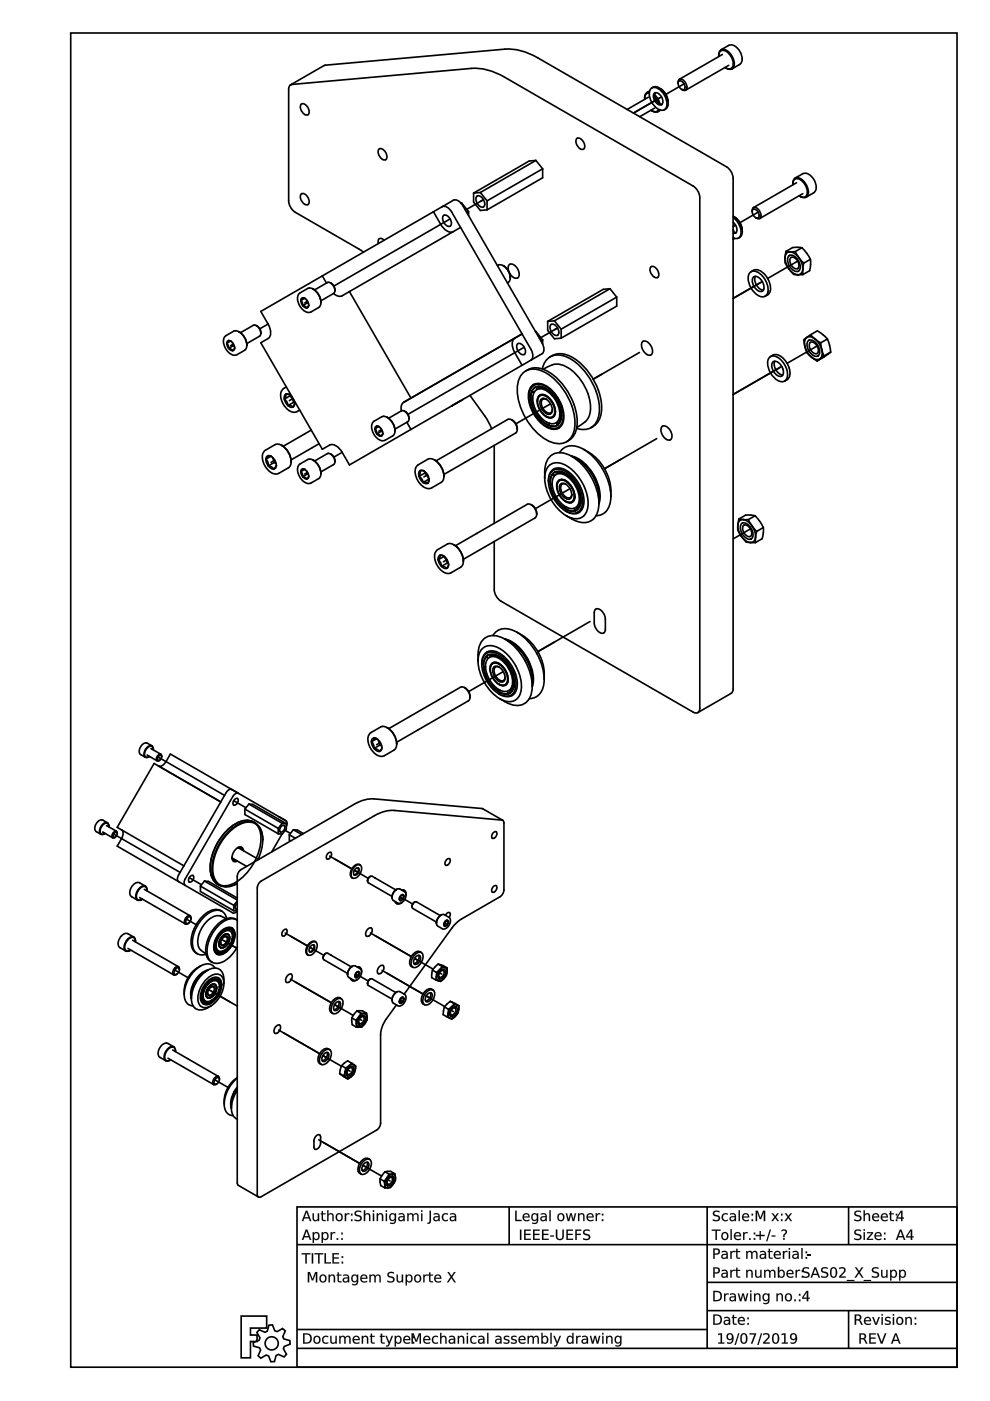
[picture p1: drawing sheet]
<svg xmlns="http://www.w3.org/2000/svg" width="210mm" height="297mm" viewBox="0 0 210 297" stroke-linecap="round" stroke-linejoin="round" font-family="sans-serif">
<g fill="none" stroke="#000" stroke-width=".35">
<path d="M15 7h187.9v282.9h-187.9zM63 255.9h139.9v34h-139.9zM108 255.9v8M149.9 255.9v30M179.9 255.9v8M51.1 279h5.4v2.6h-3.4v1.5h1.4v1.3h-1.4v3.5h-2zM63 263.9h139.9M149.9 271.9h53M149.9 277.9h53M179.9 277.9v8M55 281.9l1.2 .6 .5-.3 .3-1.2 .8-.1 .5 1.3 .5 .1 1.1-.6 .6 .5-.5 1.2 .2 .5 1.3 .3v.8l-1.2 .5-.2 .5 .7 1.1-.6 .6-1.2-.5-.5 .2-.3 1.3h-.8l-.5-1.2-.5-.2-1.1 .7-.6-.6 .6-1.2-.3-.4-1.3-.4v-.8l1.2-.4 .2-.5-.6-1.2zM63 281.9h86.9"/>
<path d="M63 285.9h139.9"/>
<circle cx="57.6" cy="284.8" r="1.4"/>
</g>
<g fill="#000">
<path d="M171 265.9h.8v.3h-.8z"/>
<path d="M65 257l-.4 1.1h.8zM64.8 256.7h.4l.8 2.2h-.3l-.2-.6h-1l-.2 .6h-.3zM66.3 257.2h.2v1a.42 .42 0 0 0 .5 .5 .42 .42 0 0 0 .4-.5v-1h.3v1.7h-.3v-.3a.59 .59 0 0 1-.7 .3 .59 .59 0 0 1-.4-.7zM68.2 256.8h.3v.4h.5v.3h-.5v1l.5 .2v.2l-.6-.1-.1-.1-.1-1.2h-.2v-.3h.2zM69.4 256.6h.2v.9a.59 .59 0 0 1 .8-.3 .59 .59 0 0 1 .3 .7v1h-.2v-1a.42 .42 0 0 0-.5-.5 .42 .42 0 0 0-.4 .6v.9h-.2zM71.6 257.6a.58 .58 0 0 0-.1 .8 .58 .58 0 0 0 .8 .1 .58 .58 0 0 0 0-.7 .58 .58 0 0 0-.7-.2zM71.1 258a.83 .83 0 0 1 1.6 0 .83 .83 0 0 1-1.6 0zM73.1 257.2h.3v.3l.2-.2 .5-.1v.3a.48 .48 0 0 0-.5 0 .48 .48 0 0 0-.2 .5v.9h-.3zM74.4 258.5h.3v.4h-.3zM74.4 257.3h.3v.4h-.3z"/>
<path d="M65 257l-.4 1.1h.8zM65 257l.4 1.1h-.8zM64.8 256.7h.4l.8 2.2h-.3l-.2-.6h-1l-.2 .6h-.3zM64.8 256.7l-.8 2.2h.3l.2-.6h1l.2 .6h.3l-.8-2.2zM66.3 257.2h.3v1a.41 .41 0 0 0 .4 .5 .41 .41 0 0 0 .4-.5v-1h.3v1.7h-.3v-.3a.6 .6 0 0 1-.7 .3 .6 .6 0 0 1-.4-.7zM66.3 257.2v1a.58 .58 0 0 0 .4 .7 .58 .58 0 0 0 .7-.3v.3h.3v-1.7h-.3v1a.44 .44 0 0 1-.4 .5 .44 .44 0 0 1-.5-.5v-1zM68.2 256.8h.3v.4h.5v.3h-.5v1l.5 .1v.3a.61 .61 0 0 1-.8-.6v-.8h-.2v-.3h.2zM68.2 256.8v.5l-.2-.1v.3l.2-.1 .1 1.3 .1 .1 .6 .1v-.2l-.5-.1v-.3v-.9l.5 .1v-.3l-.5 .1v-.5zM69.4 256.6h.3l-.1 .9a.6 .6 0 0 1 .8-.3 .6 .6 0 0 1 .4 .7v1h-.3v-1a.41 .41 0 0 0-.5-.4 .41 .41 0 0 0-.3 .5v.9h-.3zM69.4 256.6v2.3h.2v-.9a.44 .44 0 0 1 .4-.6 .44 .44 0 0 1 .5 .5v1h.2v-1a.58 .58 0 0 0-.4-.7 .58 .58 0 0 0-.7 .4v-1zM71.6 257.6a.56 .56 0 0 0-.1 .8 .56 .56 0 0 0 .7 .1 .56 .56 0 0 0 .1-.7 .56 .56 0 0 0-.7-.2zM71.6 257.6a.61 .61 0 0 1 .8 .2 .61 .61 0 0 1-.3 .9 .63 .63 0 0 1-.7-.4 .63 .63 0 0 1 .2-.7zM71.1 258a.85 .85 0 0 1 1.7 0 .85 .85 0 0 1-1.7 0zM71.1 258a.81 .81 0 0 0 1.6 0 .81 .81 0 0 0-1.6 0zM73.1 257.2h.3v.3l.2-.2 .5-.1v.3a.47 .47 0 0 0-.5 .1 .47 .47 0 0 0-.2 .4v.9h-.3zM73.1 257.2v1.7h.3v-.9a.48 .48 0 0 1 .1-.5 .48 .48 0 0 1 .6 0v-.3l-.5 .1-.2 .3v-.4zM74.4 258.5h.3v.4h-.3zM74.4 258.5v.4h.3v-.4zM74.4 257.3h.3v.4h-.3zM74.4 257.3v.4h.3v-.4z"/>
<path d="M75.4 256.8l.8-.1 .4 .1v.3a.66 .66 0 0 0-1.1 .3v.1a1.17 1.17 0 0 1 1.2 .8 .99 .99 0 0 1-1.5 .5v-.3a.78 .78 0 0 0 1.2-.2l-.1-.2a1.06 1.06 0 0 1-1.1-1zM77.1 256.6h.3v.9a.59 .59 0 0 1 .7-.3 .59 .59 0 0 1 .4 .7v1h-.3v-1a.42 .42 0 0 0-.4-.5 .42 .42 0 0 0-.4 .6v.9h-.3zM79.1 257.2h.2v1.7h-.2zM79.1 256.6h.2v.4h-.2zM79.9 257.2h.2v.3a.59 .59 0 0 1 .8-.3 .59 .59 0 0 1 .4 .7v1h-.3v-1a.42 .42 0 0 0-.5-.5 .42 .42 0 0 0-.4 .6v.9h-.2zM81.8 257.2h.3v1.7h-.3zM81.8 256.6h.3v.4h-.3zM82.9 257.6a.54 .54 0 0 0-.1 .8 .54 .54 0 0 0 .8 0 .55 .55 0 0 0 0-.7 .55 .55 0 0 0-.7-.1zM82.7 257.4l.5-.2 .5 .3v-.3h.3v1.5a.83 .83 0 0 1-1.3 .7v-.2a.6 .6 0 0 0 .7 .1 .6 .6 0 0 0 .3-.7 .71 .71 0 0 1-1 .2 .71 .71 0 0 1-.2-1zM84.8 258.1l-.1 .1a.44 .44 0 0 0 .6 .5 .44 .44 0 0 0 .2-.6zM84.5 257.3a.79 .79 0 0 1 1.3 .7v.9h-.3v-.3a.58 .58 0 0 1-.7 .4 .58 .58 0 0 1-.3-.8 .58 .58 0 0 1 .7-.3h.3a.58 .58 0 0 0-.4-.5 .58 .58 0 0 0-.6 .2zM86.4 257.2h.2v.3a.56 .56 0 0 1 .5-.3 .56 .56 0 0 1 .5 .4 .58 .58 0 0 1 .7-.4 .58 .58 0 0 1 .4 .7v1h-.2v-1a.41 .41 0 0 0-.5-.5 .41 .41 0 0 0-.3 .6v.9h-.3v-1a.41 .41 0 0 0-.4-.5 .41 .41 0 0 0-.4 .6v.9h-.2zM89.3 257.2h.3v1.7h-.3zM89.3 256.6h.3v.4h-.3zM91.1 256.7h.3v2.3l-.3 .4-.5 .1v-.3h.3l.2-.2zM92.2 258.1v.1a.44 .44 0 0 0 .5 .5 .44 .44 0 0 0 .3-.6zM92 257.3a.79 .79 0 0 1 1.2 .7v.9h-.2v-.3a.58 .58 0 0 1-.8 .4 .58 .58 0 0 1-.3-.8 .58 .58 0 0 1 .7-.3h.4a.58 .58 0 0 0-.4-.5 .58 .58 0 0 0-.6 .2zM93.9 257.4l.7-.2 .4 .1v.3a.63 .63 0 0 0-.9 0 .63 .63 0 0 0 0 .9 .63 .63 0 0 0 .9 .1v.2a.88 .88 0 0 1-1.2-.2 .88 .88 0 0 1 .1-1.2zM95.7 258.1l-.1 .1a.44 .44 0 0 0 .6 .5 .44 .44 0 0 0 .3-.6zM95.5 257.3a.79 .79 0 0 1 1.2 .7v.9h-.2v-.3a.58 .58 0 0 1-.8 .4 .58 .58 0 0 1-.3-.8 .58 .58 0 0 1 .7-.3h.4a.58 .58 0 0 0-.5-.5 .58 .58 0 0 0-.5 .2z"/>
<path d="M75.4 256.8l.3-.1a.56 .56 0 0 1 .9 .4 .65 .65 0 0 0-1.1 .3l.6 .2a.69 .69 0 0 1 .6 .9 .69 .69 0 0 1-1 .4l-.5-.1v-.3a.83 .83 0 0 0 1.2-.2l-.1-.2-.3-.2a.65 .65 0 0 1-.8-.3 .65 .65 0 0 1 .2-.8zM75.4 256.8a.58 .58 0 0 0-.2 .7 .58 .58 0 0 0 .6 .4 .46 .46 0 0 1 .6 .5 .46 .46 0 0 1-.7 .3l-.5-.2v.3a.93 .93 0 0 0 1.5-.7l-.3-.3-.9-.3a.46 .46 0 0 1 .2-.6 .46 .46 0 0 1 .6 0l.3 .2v-.3l-.7-.1zM77.1 256.6h.3v.9a.6 .6 0 0 1 .7-.3 .6 .6 0 0 1 .4 .7v1h-.3v-1a.41 .41 0 0 0-.4-.4 .41 .41 0 0 0-.4 .5v.9h-.3zM77.1 256.6v2.3h.3v-.9a.44 .44 0 0 1 .4-.6 .44 .44 0 0 1 .5 .5l-.1 1h.3v-1a.58 .58 0 0 0-.4-.7 .58 .58 0 0 0-.7 .4v-1zM79 257.2h.3v1.7h-.3zM79.1 257.2v1.7h.2v-1.7zM79 256.6h.3v.4h-.3zM79.1 256.6v.4h.2v-.4zM79.9 257.2h.3l-.1 .3a.6 .6 0 0 1 .8-.3 .6 .6 0 0 1 .4 .7v1h-.3v-1a.41 .41 0 0 0-.5-.4 .41 .41 0 0 0-.3 .5v.9h-.3zM79.9 257.2v1.7h.2v-.9a.44 .44 0 0 1 .4-.6 .44 .44 0 0 1 .5 .5v1h.3l-.1-1a.58 .58 0 0 0-.4-.7 .58 .58 0 0 0-.7 .4v-.4zM81.8 257.2h.3v1.7h-.3zM81.8 257.2v1.7h.3v-1.7zM81.8 256.6h.3v.4h-.3zM81.8 256.6v.4h.3v-.4zM82.9 257.6a.53 .53 0 0 0 0 .8 .53 .53 0 0 0 .7 0 .53 .53 0 0 0 0-.7 .53 .53 0 0 0-.7-.1zM82.9 257.6a.59 .59 0 0 1 .8 .2 .59 .59 0 0 1-.3 .8 .62 .62 0 0 1-.6-.3 .62 .62 0 0 1 .1-.7zM82.7 257.4a.61 .61 0 0 1 1 .1v-.3h.3v1.5a.88 .88 0 0 1-1.3 .7v-.3a.61 .61 0 0 0 .7 .1 .61 .61 0 0 0 .3-.6 .62 .62 0 0 1-.6 .3 .62 .62 0 0 1-.5-.4l-.1-.7zM82.7 257.4a.78 .78 0 0 0-.1 1.1 .78 .78 0 0 0 1 .2l.1-.2a.61 .61 0 0 1-.2 .8 .61 .61 0 0 1-.8-.1v.2a.82 .82 0 0 0 1.3-.7v-1.5h-.3v.4a.6 .6 0 0 0-1-.2zM84.8 258.2h-.1a.42 .42 0 0 0 .6 .5 .42 .42 0 0 0 .2-.6zM84.8 258.1l.7-.1a.46 .46 0 0 1-.2 .6 .46 .46 0 0 1-.6-.2zM84.5 257.3a.81 .81 0 0 1 1.3 .7v.9h-.3v-.3a.59 .59 0 0 1-.7 .4 .59 .59 0 0 1-.4-.8 .59 .59 0 0 1 .8-.4l.3 .1a.58 .58 0 0 0-.4-.5 .58 .58 0 0 0-.6 .2zM84.5 257.3v.3a.62 .62 0 0 1 1.1 .3 .74 .74 0 0 0-.8 0 .74 .74 0 0 0-.3 .7 .62 .62 0 0 0 1.1 0l-.1 .3h.3a1.81 1.81 0 0 0-.2-1.5l-.5-.2zM86.3 257.2h.3v.3a.56 .56 0 0 1 .6-.3 .56 .56 0 0 1 .5 .4h-.1a.59 .59 0 0 1 .8-.4 .59 .59 0 0 1 .4 .7v1h-.3v-1a.39 .39 0 0 0-.5-.4 .39 .39 0 0 0-.3 .5v.9h-.3v-1a.39 .39 0 0 0-.4-.4 .39 .39 0 0 0-.4 .5v.9h-.3zM86.4 257.2v1.7h.2v-.9a.42 .42 0 0 1 .4-.6 .42 .42 0 0 1 .4 .5v1h.3v-.9a.42 .42 0 0 1 .3-.6 .42 .42 0 0 1 .5 .5v1h.2v-1a.57 .57 0 0 0-.4-.7 .57 .57 0 0 0-.7 .4 .55 .55 0 0 0-.5-.4 .55 .55 0 0 0-.5 .4v-.4zM89.3 257.2h.3v1.7h-.3zM89.3 257.2v1.7h.3v-1.7zM89.3 256.6h.3v.4h-.3zM89.3 256.6v.4h.3v-.4zM91.1 256.7h.3v2a.62 .62 0 0 1-.8 .8v-.3h.3l.1-.2zM91.1 256.7v2.3l-.2 .2h-.3v.3l.5-.1 .2-.4 .1-2.3zM92.3 258.2h-.1a.42 .42 0 0 0 .5 .5 .42 .42 0 0 0 .3-.6zM92.2 258.1l.8-.1a.46 .46 0 0 1-.3 .6 .46 .46 0 0 1-.6-.2zM92 257.3a.81 .81 0 0 1 1.3 .7v.9h-.3v-.3a.59 .59 0 0 1-.8 .4 .59 .59 0 0 1-.3-.8 .59 .59 0 0 1 .7-.4l.4 .1a.58 .58 0 0 0-.5-.5 .58 .58 0 0 0-.5 .2zM92 257.3v.3a.62 .62 0 0 1 1 .3 .74 .74 0 0 0-.8 0 .74 .74 0 0 0-.3 .7 .62 .62 0 0 0 1.1 0v.3h.2a1.81 1.81 0 0 0-.2-1.5l-.5-.2zM93.9 257.4a.99 .99 0 0 1 1.1-.1v.3a.62 .62 0 0 0-.9 0 .62 .62 0 0 0 0 .9 .62 .62 0 0 0 .9 .1 .45 .45 0 0 1-.3 .4 .45 .45 0 0 1-.5-.1 .93 .93 0 0 1-.3-1.5zM93.9 257.4a.87 .87 0 0 0-.1 1.2 .87 .87 0 0 0 1.2 .2v-.2a.64 .64 0 0 1-.9-.1 .64 .64 0 0 1 0-.9 .64 .64 0 0 1 .9 0v-.3l-.4-.1zM95.7 258.2h-.1a.42 .42 0 0 0 .6 .5 .42 .42 0 0 0 .2-.6zM95.7 258.1l.8-.1a.46 .46 0 0 1-.3 .6 .46 .46 0 0 1-.6-.2zM95.4 257.3h.1a.81 .81 0 0 1 1.2 .7v.9h-.3l.1-.3a.59 .59 0 0 1-.8 .4 .59 .59 0 0 1-.3-.8 .59 .59 0 0 1 .7-.4l.4 .1a.58 .58 0 0 0-.5-.5 .58 .58 0 0 0-.6 .2zM95.5 257.3v.3a.62 .62 0 0 1 1 .3 .74 .74 0 0 0-.8 0 .74 .74 0 0 0-.3 .7 .62 .62 0 0 0 1.1 0v.3h.2a1.81 1.81 0 0 0-.2-1.5l-.5-.2z"/>
<path d="M109.2 256.7h.3v1.9h1.1v.3h-1.4zM111 257.4a.76 .76 0 0 1 .9-.1 .76 .76 0 0 1 .4 .8h-1.2a.7 .7 0 0 0 1.1 .5v.2a.93 .93 0 0 1-1.2-.1 .93 .93 0 0 1 0-1.3zM111.2 257.6l-.1 .3h.9l-.2-.4zM113 257.6a.54 .54 0 0 0 0 .8 .54 .54 0 0 0 .8 0 .55 .55 0 0 0-.1-.7 .55 .55 0 0 0-.7-.1zM112.8 257.4l.5-.2 .5 .3v-.3h.3v1.5a.83 .83 0 0 1-1.3 .7v-.2a.6 .6 0 0 0 .7 .1 .6 .6 0 0 0 .3-.7 .71 .71 0 0 1-.9 .2 .71 .71 0 0 1-.2-1zM114.9 258.1v.1a.44 .44 0 0 0 .5 .5 .44 .44 0 0 0 .3-.6zM114.7 257.3a.79 .79 0 0 1 1.2 .7v.9h-.2v-.3a.58 .58 0 0 1-.8 .4 .58 .58 0 0 1-.3-.8 .58 .58 0 0 1 .7-.3h.4a.58 .58 0 0 0-.4-.5 .58 .58 0 0 0-.6 .2zM116.5 256.6h.3v2.3h-.3zM118.6 257.6a.58 .58 0 0 0-.1 .8 .58 .58 0 0 0 .8 .1 .58 .58 0 0 0 0-.7 .58 .58 0 0 0-.7-.2zM118.1 258a.83 .83 0 0 1 1.6 0 .83 .83 0 0 1-1.6 0zM120 257.2h.2l.4 1.3 .3-1.3h.3l.4 1.3 .3-1.3h.3l-.5 1.7h-.3l-.3-1.4-.4 1.4h-.3zM122.6 257.2h.2v.3a.59 .59 0 0 1 .7-.3 .59 .59 0 0 1 .4 .7v1h-.2v-1a.42 .42 0 0 0-.5-.5 .42 .42 0 0 0-.4 .6v.9h-.2zM124.6 257.4a.76 .76 0 0 1 .9-.1 .76 .76 0 0 1 .4 .8h-1.3a.7 .7 0 0 0 1.2 .5v.2a.93 .93 0 0 1-1.2-.1 .93 .93 0 0 1 0-1.3zM124.8 257.6l-.2 .3h1l-.3-.4zM126.3 257.2h.3v.3l.2-.2 .5-.1v.3a.48 .48 0 0 0-.5 0 .48 .48 0 0 0-.2 .5v.9h-.3zM127.6 258.5h.3v.4h-.3zM127.6 257.3h.3v.4h-.3z"/>
<path d="M109.2 256.7h.4l-.1 1.9h1.1v.3h-1.4zM109.2 256.7v2.2h1.4v-.3l-1.1 .1v-2zM111 257.4a.77 .77 0 0 1 .9-.1 .77 .77 0 0 1 .4 .8h-1.2a.69 .69 0 0 0 .5 .6 .69 .69 0 0 0 .7-.2v.1a.54 .54 0 0 1-.9 .3 .91 .91 0 0 1-.4-1.5zM111 257.5a.91 .91 0 0 0 0 1.2 .91 .91 0 0 0 1.2 .1l.1-.2a.71 .71 0 0 1-.8 .1 .71 .71 0 0 1-.4-.6h1.2a.74 .74 0 0 0-.4-.8 .74 .74 0 0 0-.9 .2zM111.2 257.6l-.1 .3h.9l-.2-.4zM111.2 257.6a.47 .47 0 0 1 .6-.2 .47 .47 0 0 1 .2 .5h-.9zM113 257.6a.53 .53 0 0 0 0 .8 .53 .53 0 0 0 .8 0 .53 .53 0 0 0-.1-.7 .53 .53 0 0 0-.7-.1zM113 257.6a.59 .59 0 0 1 .9 .2 .59 .59 0 0 1-.3 .8 .62 .62 0 0 1-.7-.3 .62 .62 0 0 1 .1-.7zM112.8 257.4a.61 .61 0 0 1 1 .1v-.3h.3v1.5a.88 .88 0 0 1-1.3 .7v-.3a.61 .61 0 0 0 .7 .1 .61 .61 0 0 0 .3-.6 .62 .62 0 0 1-.6 .3 .62 .62 0 0 1-.5-.4l-.1-.7zM112.8 257.4a.78 .78 0 0 0-.1 1.1 .78 .78 0 0 0 1 .2l.1-.2a.61 .61 0 0 1-.2 .8 .61 .61 0 0 1-.8-.1v.2a.82 .82 0 0 0 1.3-.7v-1.5h-.3v.4a.6 .6 0 0 0-1-.2zM115 258.2h-.1a.42 .42 0 0 0 .5 .5 .42 .42 0 0 0 .3-.6zM114.9 258.1l.8-.1a.46 .46 0 0 1-.3 .6 .46 .46 0 0 1-.6-.2zM114.7 257.3a.81 .81 0 0 1 1.3 .7v.9h-.3v-.3a.59 .59 0 0 1-.8 .4 .59 .59 0 0 1-.3-.8 .59 .59 0 0 1 .7-.4l.4 .1a.58 .58 0 0 0-.5-.5 .58 .58 0 0 0-.5 .2zM114.7 257.3v.3a.62 .62 0 0 1 1 .3 .74 .74 0 0 0-.8 0 .74 .74 0 0 0-.3 .7 .62 .62 0 0 0 1.1 0v.3h.2a1.81 1.81 0 0 0-.1-1.5l-.6-.2zM116.5 256.6h.3v2.3h-.3zM116.5 256.6v2.3h.3v-2.3zM118.6 257.6a.56 .56 0 0 0-.1 .8 .56 .56 0 0 0 .7 .1 .56 .56 0 0 0 .1-.7 .56 .56 0 0 0-.7-.2zM118.6 257.6a.61 .61 0 0 1 .8 .2 .61 .61 0 0 1-.3 .9 .63 .63 0 0 1-.7-.4 .63 .63 0 0 1 .2-.7zM118.1 258a.85 .85 0 0 1 1.7 0 .85 .85 0 0 1-1.7 0zM118.1 258a.81 .81 0 0 0 1.6 0 .81 .81 0 0 0-1.6 0zM119.9 257.2h.3l.4 1.3 .3-1.3h.3l.4 1.3 .3-1.3h.3l-.5 1.7h-.3l-.3-1.4-.4 1.4h-.3zM120 257.2l.4 1.7h.3l.4-1.4 .3 1.4h.3l.5-1.7h-.3l-.3 1.4-.4-1.4h-.3l-.3 1.4-.4-1.4zM122.5 257.2h.3v.3a.6 .6 0 0 1 .8-.3 .6 .6 0 0 1 .3 .7v1h-.3v-1a.41 .41 0 0 0-.4-.4 .41 .41 0 0 0-.4 .5v.9h-.3zM122.6 257.2v1.7h.2v-.9a.44 .44 0 0 1 .4-.6 .44 .44 0 0 1 .5 .5v1h.2v-1a.58 .58 0 0 0-.4-.7 .58 .58 0 0 0-.7 .4v-.4zM124.6 257.4a.77 .77 0 0 1 .9-.1 .77 .77 0 0 1 .4 .8h-1.3a.69 .69 0 0 0 .5 .6 .69 .69 0 0 0 .7-.2v.1a.54 .54 0 0 1-.8 .3 .91 .91 0 0 1-.4-1.5zM124.6 257.5a.91 .91 0 0 0 0 1.2 .91 .91 0 0 0 1.2 .1v-.2a.71 .71 0 0 1-.7 .1 .71 .71 0 0 1-.5-.6h1.3a.74 .74 0 0 0-.4-.8 .74 .74 0 0 0-.9 .2zM124.8 257.6l-.2 .3h1l-.3-.4zM124.8 257.6a.47 .47 0 0 1 .5-.2 .47 .47 0 0 1 .3 .5h-1zM126.3 257.2h.3v.3l.2-.2 .5-.1v.3a.47 .47 0 0 0-.5 .1 .47 .47 0 0 0-.2 .4v.9h-.3zM126.3 257.2v1.7h.3v-.9a.48 .48 0 0 1 .1-.5 .48 .48 0 0 1 .6 0v-.3l-.5 .1-.2 .3v-.4zM127.6 258.5h.3v.4h-.3zM127.6 258.5v.4h.3v-.4zM127.6 257.3h.3v.4h-.3zM127.6 257.3v.4h.3v-.4z"/>
<path d="M151.3 256.8l.9-.1 .3 .1v.3a.66 .66 0 0 0-1 .3v.1a1.17 1.17 0 0 1 1.2 .8 .99 .99 0 0 1-1.6 .5v-.3a.78 .78 0 0 0 1.3-.2l-.1-.2a1.06 1.06 0 0 1-1.1-1zM153.2 257.4l.8-.2 .3 .1v.3a.63 .63 0 0 0-.8 0 .63 .63 0 0 0 0 .9 .63 .63 0 0 0 .8 .1v.2a.88 .88 0 0 1-1.2-.2 .88 .88 0 0 1 .1-1.2zM155.1 258.1l-.1 .1a.44 .44 0 0 0 .5 .5 .44 .44 0 0 0 .3-.6zM154.8 257.3a.79 .79 0 0 1 1.3 .7v.9h-.3v-.3a.58 .58 0 0 1-.8 .4 .58 .58 0 0 1-.3-.8 .58 .58 0 0 1 .7-.3h.4a.58 .58 0 0 0-.4-.5 .58 .58 0 0 0-.6 .2zM156.6 256.6h.3v2.3h-.3zM157.5 257.4a.76 .76 0 0 1 1-.1 .76 .76 0 0 1 .3 .8h-1.2a.7 .7 0 0 0 1.2 .5v.2a.93 .93 0 0 1-1.3-.1 .93 .93 0 0 1 0-1.3zM157.8 257.6l-.2 .3h1l-.3-.4zM159.4 258.5h.3v.4h-.3zM159.4 257.3h.3v.4h-.3z"/>
<path d="M151.3 256.8l.4-.1a.56 .56 0 0 1 .9 .4 .65 .65 0 0 0-1.1 .3l.5 .2a.69 .69 0 0 1 .7 .9 .69 .69 0 0 1-1 .4l-.6-.1v-.3a.83 .83 0 0 0 1.2-.2v-.2l-.4-.2a.65 .65 0 0 1-.7-.3 .65 .65 0 0 1 .1-.8zM151.3 256.8a.58 .58 0 0 0-.1 .7 .58 .58 0 0 0 .6 .4 .46 .46 0 0 1 .6 .5 .46 .46 0 0 1-.7 .3l-.6-.2v.3a.93 .93 0 0 0 1.5-.7l-.2-.3-.9-.3a.46 .46 0 0 1 .1-.6 .46 .46 0 0 1 .6 0l.3 .2v-.3l-.6-.1zM153.2 257.4a.99 .99 0 0 1 1.1-.1v.3a.62 .62 0 0 0-.8 0 .62 .62 0 0 0 0 .9 .62 .62 0 0 0 .8 .1 .45 .45 0 0 1-.2 .4 .45 .45 0 0 1-.5-.1 .93 .93 0 0 1-.4-1.5zM153.2 257.4a.87 .87 0 0 0 0 1.2 .87 .87 0 0 0 1.1 .2v-.2a.64 .64 0 0 1-.9-.1 .64 .64 0 0 1 0-.9 .64 .64 0 0 1 .9 0v-.3l-.4-.1zM155.1 258.2h-.1a.42 .42 0 0 0 .5 .5 .42 .42 0 0 0 .3-.6zM155.1 258.1l.7-.1a.46 .46 0 0 1-.3 .6 .46 .46 0 0 1-.6-.2zM154.8 257.3a.81 .81 0 0 1 1.3 .7v.9h-.3v-.3a.59 .59 0 0 1-.8 .4 .59 .59 0 0 1-.3-.8 .59 .59 0 0 1 .7-.4l.4 .1a.58 .58 0 0 0-.4-.5 .58 .58 0 0 0-.6 .2zM154.8 257.3v.3a.62 .62 0 0 1 1 .3 .74 .74 0 0 0-.8 0 .74 .74 0 0 0-.3 .7 .62 .62 0 0 0 1.1 0v.3h.2a1.81 1.81 0 0 0-.1-1.5l-.6-.2zM156.6 256.6h.3v2.3h-.3zM156.6 256.6v2.3h.3v-2.3zM157.5 257.4a.77 .77 0 0 1 1-.1 .77 .77 0 0 1 .3 .8h-1.2a.69 .69 0 0 0 .5 .6 .69 .69 0 0 0 .7-.2v.1a.54 .54 0 0 1-.9 .3 .91 .91 0 0 1-.4-1.5zM157.6 257.5a.91 .91 0 0 0 0 1.2 .91 .91 0 0 0 1.2 .1v-.2a.71 .71 0 0 1-.8 .1 .71 .71 0 0 1-.4-.6h1.2a.74 .74 0 0 0-.3-.8 .74 .74 0 0 0-.9 .2zM157.8 257.6l-.2 .3h1l-.3-.4zM157.8 257.6a.47 .47 0 0 1 .5-.2 .47 .47 0 0 1 .3 .5h-1zM159.3 258.5h.4v.4h-.4zM159.4 258.5v.4h.3v-.4zM159.3 257.3h.4v.4h-.4zM159.4 257.3v.4h.3v-.4z"/>
<path d="M160.2 256.7h.5l.5 1.5 .6-1.5h.4v2.2h-.3v-1.9l-.5 1.5h-.3l-.6-1.5v1.9h-.3zM163.6 257.2h.3l.5 .6 .4-.6h.3l-.6 .8 .6 .9h-.3l-.4-.7-.5 .7h-.3l.6-.9zM165.6 258.5h.3v.4h-.3zM165.6 257.3h.3v.4h-.3zM166.4 257.2h.3l.4 .6 .5-.6h.3l-.6 .8 .6 .9h-.3l-.5-.7-.4 .7h-.4l.7-.9z"/>
<path d="M160.2 256.7h.5l.5 1.5 .6-1.5h.4v2.2h-.3v-1.9l-.5 1.5h-.3l-.6-1.5v1.9h-.3zM160.2 256.7v2.2h.3v-1.9l.6 1.5h.3l.6-1.5-.1 1.9h.3v-2.2h-.4l-.6 1.5-.5-1.5zM163.6 257.2h.3l.5 .6 .4-.6h.3l-.6 .8 .7 .9h-.4l-.4-.7-.5 .7h-.4l.7-.9zM163.6 257.2l.6 .8-.6 .9h.3l.5-.7 .4 .7h.3l-.6-.9 .6-.8h-.3l-.4 .7-.5-.7zM165.6 258.5h.3v.4h-.3zM165.6 258.5v.4h.3v-.4zM165.6 257.3h.3v.4h-.3zM165.6 257.3v.4h.3v-.4zM166.4 257.2h.3l.4 .6 .5-.6h.3l-.6 .8 .7 .9h-.4l-.5-.7-.4 .7h-.4l.7-.9zM166.4 257.2l.6 .8-.7 .9h.4l.4-.7 .5 .7h.3l-.6-.9 .6-.8h-.3l-.5 .7-.4-.7z"/>
<path d="M181.3 256.8l.9-.1 .3 .1v.3a.66 .66 0 0 0-1.1 .3l.1 .1a1.17 1.17 0 0 1 1.2 .8 .99 .99 0 0 1-1.6 .5v-.3a.78 .78 0 0 0 1.2-.2v-.2a1.06 1.06 0 0 1-1.2-1zM183.1 256.6h.3v.9a.59 .59 0 0 1 .7-.3 .59 .59 0 0 1 .4 .7v1h-.3v-1a.42 .42 0 0 0-.4-.5 .42 .42 0 0 0-.4 .6v.9h-.3zM185.1 257.4a.76 .76 0 0 1 .9-.1 .76 .76 0 0 1 .4 .8h-1.2a.7 .7 0 0 0 1.1 .5v.2a.93 .93 0 0 1-1.2-.1 .93 .93 0 0 1 0-1.3zM185.3 257.6l-.1 .3h.9l-.2-.4zM187 257.4a.76 .76 0 0 1 .9-.1 .76 .76 0 0 1 .4 .8h-1.3a.7 .7 0 0 0 1.2 .5v.2a.93 .93 0 0 1-1.2-.1 .93 .93 0 0 1 0-1.3zM187.2 257.6l-.2 .3h1l-.3-.4zM188.7 256.8h.3v.4h.5v.3h-.5v1l.5 .2v.2l-.6-.1-.2-.1v-1.2h-.2v-.3h.2zM189.9 258.5h.4v.4h-.4zM189.9 257.3h.4v.4h-.4z"/>
<path d="M181.3 256.8l.4-.1a.56 .56 0 0 1 .8 .4 .65 .65 0 0 0-1 .3l.5 .2a.69 .69 0 0 1 .7 .9 .69 .69 0 0 1-1 .4l-.6-.1v-.3a.83 .83 0 0 0 1.2-.2l-.1-.2-.3-.2a.65 .65 0 0 1-.7-.3 .65 .65 0 0 1 .1-.8zM181.3 256.8a.58 .58 0 0 0-.1 .7 .58 .58 0 0 0 .5 .4 .46 .46 0 0 1 .7 .5 .46 .46 0 0 1-.7 .3l-.6-.2v.3a.93 .93 0 0 0 1.5-.7l-.2-.3-.9-.3a.46 .46 0 0 1 .1-.6 .46 .46 0 0 1 .6 0l.3 .2v-.3l-.6-.1zM183.1 256.6h.3v.9a.6 .6 0 0 1 .7-.3 .6 .6 0 0 1 .4 .7v1h-.3v-1a.41 .41 0 0 0-.4-.4 .41 .41 0 0 0-.4 .5v.9h-.3zM183.1 256.6v2.3h.3v-.9a.44 .44 0 0 1 .4-.6 .44 .44 0 0 1 .4 .5v1h.3v-1a.58 .58 0 0 0-.4-.7 .58 .58 0 0 0-.7 .4v-1zM185.1 257.4a.77 .77 0 0 1 .9-.1 .77 .77 0 0 1 .4 .8h-1.2a.69 .69 0 0 0 .5 .6 .69 .69 0 0 0 .7-.2v.1a.54 .54 0 0 1-.9 .3 .91 .91 0 0 1-.4-1.5zM185.1 257.5a.91 .91 0 0 0 0 1.2 .91 .91 0 0 0 1.2 .1l.1-.2a.71 .71 0 0 1-.8 .1 .71 .71 0 0 1-.4-.6h1.2a.74 .74 0 0 0-.4-.8 .74 .74 0 0 0-.9 .2zM185.3 257.6l-.1 .3h.9l-.2-.4zM185.3 257.6a.47 .47 0 0 1 .6-.2 .47 .47 0 0 1 .2 .5h-.9zM186.9 257.4a.77 .77 0 0 1 1-.1 .77 .77 0 0 1 .4 .8h-1.3a.69 .69 0 0 0 .5 .6 .69 .69 0 0 0 .7-.2v.1a.54 .54 0 0 1-.9 .3 .91 .91 0 0 1-.4-1.5zM187 257.5a.91 .91 0 0 0 0 1.2 .91 .91 0 0 0 1.2 .1v-.2a.71 .71 0 0 1-.7 .1 .71 .71 0 0 1-.5-.6h1.2a.74 .74 0 0 0-.3-.8 .74 .74 0 0 0-.9 .2zM187.2 257.6l-.2 .3h1l-.3-.4zM187.2 257.6a.47 .47 0 0 1 .5-.2 .47 .47 0 0 1 .3 .5h-1zM188.7 256.8h.3v.4h.5v.3h-.5v1l.5 .1v.3a.61 .61 0 0 1-.8-.6v-.8h-.2v-.3h.2zM188.7 256.8v.5l-.2-.1v.3l.2-.1 .1 1.3 .1 .1 .6 .1v-.2l-.5-.1-.1-.3v-.9l.6 .1v-.3l-.6 .1 .1-.5zM189.9 258.5h.4v.4h-.4zM189.9 258.5v.4h.4v-.4zM189.9 257.3h.4v.4h-.4zM189.9 257.3v.4h.4v-.4z"/>
<path d="M191.1 257l-.8 1.1h.8zM191 256.7h.3v1.4h.4v.3h-.4v.5h-.2v-.5h-1v-.3z"/>
<path d="M191 257l-.7 1.1h.8zM191.1 256.9v1.2h-.8zM191 256.7h.4l-.1 1.4h.4v.3h-.4l.1 .5h-.4l.1-.5h-1.1v-.3zM191 256.7l-.9 1.4v.3h1v.5h.2v-.5h.4v-.3h-.4v-1.4z"/>
<path d="M64 265.7h1.8v.2h-.8v2h-.3v-2h-.7zM66.1 265.7h.3v2.2h-.3zM66.7 265.7h1.8v.2h-.7v2h-.3v-2h-.8zM68.8 265.7h.3v1.9h1.1v.3h-1.4zM70.5 265.7h1.4v.2h-1.1v.7h1v.2h-1v.8h1.1v.3h-1.4zM72.4 267.5h.3v.4h-.3zM72.4 266.3h.3v.4h-.3z"/>
<path d="M63.9 265.7h1.9v.3l-.8-.1 .1 2h-.4v-2l-.8 .1zM64 265.7v.2h.8l-.1 2h.3v-2h.8v-.2zM66.1 265.7h.3v2.2h-.3zM66.1 265.7v2.2h.3v-2.2zM66.7 265.7h1.8v.3l-.7-.1v2h-.4l.1-2-.8 .1zM66.7 265.7v.2h.8v2h.3l-.1-2h.8v-.2zM68.8 265.7h.3v1.9h1.1v.3h-1.4zM68.8 265.7v2.2h1.4v-.3l-1.1 .1v-2zM70.5 265.7h1.4v.3l-1.1-.1v.7h1v.3l-1-.1v.8h1.1v.3h-1.4zM70.5 265.7v2.2h1.4v-.3l-1.1 .1v-.9h1v-.2h-1v-.7h1.1v-.2zM72.4 267.5h.4v.4h-.4zM72.4 267.5v.4h.3v-.4zM72.4 266.3h.4v.4h-.4zM72.4 266.3v.4h.3v-.4z"/>
<path d="M65 261l-.4 1.1h.8zM64.8 260.7h.4l.8 2.2h-.3l-.2-.6h-1l-.2 .6h-.3zM66.3 261.2h.3v.3a.72 .72 0 0 1 .9-.2 .72 .72 0 0 1 .2 1 .64 .64 0 0 1-.4 .6 .64 .64 0 0 1-.7-.3v.9h-.3zM66.7 261.6a.58 .58 0 0 0-.1 .8 .58 .58 0 0 0 .8 .1 .58 .58 0 0 0 .1-.7 .58 .58 0 0 0-.8-.2zM68.2 261.2h.3v.3a.72 .72 0 0 1 .9-.2 .72 .72 0 0 1 .2 1 .64 .64 0 0 1-.4 .6 .64 .64 0 0 1-.7-.3v.9h-.3zM68.6 261.6a.58 .58 0 0 0-.1 .8 .58 .58 0 0 0 .8 .1 .58 .58 0 0 0 .1-.7 .58 .58 0 0 0-.8-.2zM70.1 261.2h.3v.3l.2-.2 .5-.1v.3a.48 .48 0 0 0-.5 0 .48 .48 0 0 0-.2 .5v.9h-.3zM71.4 262.5h.3v.4h-.3zM72.4 262.5h.3v.4h-.3zM72.4 261.3h.3v.4h-.3z"/>
<path d="M65 261l-.4 1.1h.8zM65 260.9l.4 1.2h-.8zM64.8 260.7h.4l.8 2.2h-.3l-.2-.6h-1l-.2 .6h-.3zM64.8 260.7l-.8 2.2h.3l.2-.6h1l.2 .6h.3l-.8-2.2zM66.3 261.2h.3v.3a.62 .62 0 0 1 .6-.3 .62 .62 0 0 1 .5 .4 .79 .79 0 0 1 0 1 .79 .79 0 0 1-1 .2l-.1-.2v.9h-.3zM66.3 261.2v2.3h.3v-.9a.7 .7 0 0 0 .9 .2 .7 .7 0 0 0 .2-1 .63 .63 0 0 0-.5-.6 .63 .63 0 0 0-.6 .4v-.4zM66.7 261.6a.56 .56 0 0 0-.1 .8 .56 .56 0 0 0 .7 .1 .56 .56 0 0 0 .1-.7 .56 .56 0 0 0-.7-.2zM66.7 261.6a.61 .61 0 0 1 .8 .2 .61 .61 0 0 1-.3 .9 .64 .64 0 0 1-.6-.4 .64 .64 0 0 1 .1-.7zM68.2 261.2h.3v.3a.62 .62 0 0 1 .6-.3 .62 .62 0 0 1 .5 .4 .79 .79 0 0 1 0 1 .79 .79 0 0 1-1 .2l-.1-.2v.9h-.3zM68.2 261.2v2.3h.3v-.9a.7 .7 0 0 0 .9 .2 .7 .7 0 0 0 .2-1 .63 .63 0 0 0-.4-.6 .63 .63 0 0 0-.7 .4v-.4zM68.6 261.6a.56 .56 0 0 0-.1 .8 .56 .56 0 0 0 .8 .1 .56 .56 0 0 0 0-.7 .56 .56 0 0 0-.7-.2zM68.6 261.6a.61 .61 0 0 1 .8 .2 .61 .61 0 0 1-.3 .9 .64 .64 0 0 1-.6-.4 .64 .64 0 0 1 .1-.7zM70.1 261.2h.3v.3l.2-.2 .5-.1v.3a.47 .47 0 0 0-.5 .1 .47 .47 0 0 0-.2 .4v.9h-.3zM70.1 261.2v1.7h.3v-.9a.48 .48 0 0 1 .1-.5 .48 .48 0 0 1 .6 0v-.3l-.5 .1-.2 .3v-.4zM71.4 262.5h.3v.4h-.3zM71.4 262.5v.4h.3v-.4zM72.4 262.5h.3v.4h-.3zM72.4 262.5v.4h.3v-.4zM72.4 261.3h.3v.4h-.3zM72.4 261.3v.4h.3v-.4z"/>
<path d="M65.3 269.7h.4l.6 1.5 .5-1.5h.5v2.2h-.3v-1.9l-.6 1.5h-.3l-.5-1.5v1.9h-.3zM68.1 270.6a.58 .58 0 0 0-.1 .8 .58 .58 0 0 0 .8 .1 .58 .58 0 0 0 .1-.8 .58 .58 0 0 0-.8-.1zM67.6 271a.85 .85 0 0 1 1.7 0 .85 .85 0 0 1-1.7 0zM69.7 270.2h.2v.3a.59 .59 0 0 1 .8-.3 .59 .59 0 0 1 .3 .7v1h-.2v-1a.42 .42 0 0 0-.5-.5 .42 .42 0 0 0-.4 .6v.9h-.2zM71.6 269.8h.2v.4h.6v.3h-.6l.1 1 .5 .2v.2l-.6-.1-.2-.1v-1.2h-.2v-.3h.2zM73 271.1l-.1 .1a.44 .44 0 0 0 .6 .5 .44 .44 0 0 0 .3-.6zM72.8 270.3a.79 .79 0 0 1 1.2 .6v1h-.2v-.3a.58 .58 0 0 1-.8 .3 .58 .58 0 0 1-.3-.7 .58 .58 0 0 1 .7-.4h.4a.58 .58 0 0 0-.4-.4 .58 .58 0 0 0-.6 .2zM74.9 270.6a.54 .54 0 0 0-.1 .8 .54 .54 0 0 0 .8 0 .55 .55 0 0 0 0-.7 .55 .55 0 0 0-.7-.1zM74.7 270.4l.4-.2 .6 .3v-.3h.2v1.5a.83 .83 0 0 1-1.2 .7v-.2a.6 .6 0 0 0 .7 0 .6 .6 0 0 0 .3-.6 .71 .71 0 0 1-1 .2 .71 .71 0 0 1-.2-1zM76.6 270.4a.76 .76 0 0 1 .9-.1 .76 .76 0 0 1 .4 .8h-1.2a.7 .7 0 0 0 1.1 .4v.3a.93 .93 0 0 1-1.2-.1 .93 .93 0 0 1 0-1.3zM76.8 270.6l-.1 .3h.9l-.2-.4zM78.3 270.2h.3v.3a.56 .56 0 0 1 .5-.3 .56 .56 0 0 1 .5 .4 .58 .58 0 0 1 .7-.4 .58 .58 0 0 1 .4 .7v1h-.3v-1a.41 .41 0 0 0-.4-.5 .41 .41 0 0 0-.3 .6v.9h-.3v-1a.41 .41 0 0 0-.4-.5 .41 .41 0 0 0-.4 .6v.9h-.3zM82.3 269.8l.9-.1 .3 .1v.3a.66 .66 0 0 0-1.1 .3l.1 .1a1.17 1.17 0 0 1 1.2 .8 .99 .99 0 0 1-1.6 .5v-.3a.78 .78 0 0 0 1.3-.2l-.1-.3a1.06 1.06 0 0 1-1.2-.9zM84.1 270.2h.3v1a.42 .42 0 0 0 .4 .5 .42 .42 0 0 0 .4-.5v-1h.3v1.7h-.3v-.3a.59 .59 0 0 1-.7 .3 .59 .59 0 0 1-.4-.7zM86 270.2h.3v.3a.72 .72 0 0 1 .9-.2 .72 .72 0 0 1 .3 1 .64 .64 0 0 1-.5 .6 .64 .64 0 0 1-.7-.3v.9h-.3zM86.4 270.6a.58 .58 0 0 0-.1 .8 .58 .58 0 0 0 .8 .1 .58 .58 0 0 0 .1-.7 .58 .58 0 0 0-.8-.2zM88.2 270.6a.58 .58 0 0 0-.1 .8 .58 .58 0 0 0 .8 .1 .58 .58 0 0 0 .1-.8 .58 .58 0 0 0-.8-.1zM87.7 271a.85 .85 0 0 1 1.7 0 .85 .85 0 0 1-1.7 0zM89.7 270.2h.3v.3l.2-.2 .5-.1v.3a.48 .48 0 0 0-.5 0 .48 .48 0 0 0-.2 .5v.9h-.3zM91 269.8h.3v.4h.5v.3h-.5v1l.5 .2v.2l-.6-.1-.2-.1v-1.2h-.2v-.3h.2zM92.3 270.4a.76 .76 0 0 1 .9-.1 .76 .76 0 0 1 .4 .8h-1.3a.7 .7 0 0 0 1.2 .4v.3a.93 .93 0 0 1-1.2-.1 .93 .93 0 0 1 0-1.3zM92.5 270.6l-.2 .3h1l-.3-.4zM94.9 269.7h.3l.5 .8 .6-.8h.3l-.7 1 .7 1.2h-.3l-.6-.9-.6 .9h-.3l.7-1.2z"/>
<path d="M65.3 269.7h.4l.6 1.5 .5-1.5h.5v2.2h-.3v-1.9l-.6 1.5h-.3l-.6-1.5 .1 1.9h-.3zM65.3 269.7v2.2h.3v-1.9l.5 1.5h.3l.6-1.5v1.9h.3v-2.2h-.5l-.5 1.5-.6-1.5zM68.1 270.6a.56 .56 0 0 0 0 .8 .56 .56 0 0 0 .7 .1 .56 .56 0 0 0 .1-.7 .56 .56 0 0 0-.8-.2zM68.1 270.6a.61 .61 0 0 1 .9 .2 .61 .61 0 0 1-.3 .9 .63 .63 0 0 1-.7-.4 .63 .63 0 0 1 .1-.7zM67.6 271a.85 .85 0 0 1 1.7 0 .85 .85 0 0 1-1.7 0zM67.7 271a.81 .81 0 0 0 1.6 0 .81 .81 0 0 0-1.6 0zM69.7 270.2h.3l-.1 .3a.6 .6 0 0 1 .8-.3 .6 .6 0 0 1 .4 .7v1h-.3v-1a.41 .41 0 0 0-.5-.5 .41 .41 0 0 0-.3 .6v.9h-.3zM69.7 270.2v1.7h.2v-.9a.44 .44 0 0 1 .4-.6 .44 .44 0 0 1 .5 .5v1h.2v-1a.58 .58 0 0 0-.4-.7 .58 .58 0 0 0-.7 .3v-.3zM71.6 269.8h.3l-.1 .4h.6v.3h-.6l.1 1 .5 .1v.3a.61 .61 0 0 1-.8-.6v-.8h-.2v-.3h.2zM71.6 269.8v.5l-.2-.1v.3l.2-.1v1.3l.2 .1 .6 .1v-.2l-.5-.1-.1-.3v-.9l.6 .1v-.3l-.6 .1v-.5zM73.1 271.1l-.1 .1a.42 .42 0 0 0 .5 .5 .42 .42 0 0 0 .3-.6zM73 271.1l.8-.1a.46 .46 0 0 1-.3 .6 .46 .46 0 0 1-.6-.2zM72.8 270.3a.81 .81 0 0 1 1.2 .6v1h-.2v-.3a.59 .59 0 0 1-.8 .3 .59 .59 0 0 1-.3-.7 .59 .59 0 0 1 .7-.4h.4a.58 .58 0 0 0-.5-.4 .58 .58 0 0 0-.5 .2zM72.8 270.3v.3a.62 .62 0 0 1 1 .3 .74 .74 0 0 0-.8 0 .74 .74 0 0 0-.3 .7 .62 .62 0 0 0 1.1 0v.3h.2a1.81 1.81 0 0 0-.2-1.5l-.5-.2zM74.9 270.6a.53 .53 0 0 0-.1 .8 .53 .53 0 0 0 .8 0 .53 .53 0 0 0 0-.7 .53 .53 0 0 0-.7-.1zM74.9 270.6a.59 .59 0 0 1 .8 .2 .59 .59 0 0 1-.3 .8 .62 .62 0 0 1-.7-.3 .62 .62 0 0 1 .2-.7zM74.6 270.4a.61 .61 0 0 1 1.1 .1v-.3h.3v1.5a.88 .88 0 0 1-1.3 .7v-.3a.61 .61 0 0 0 .6 .1 .61 .61 0 0 0 .4-.6 .62 .62 0 0 1-.6 .3 .62 .62 0 0 1-.6-.4v-.7zM74.7 270.4a.78 .78 0 0 0-.2 1.1 .78 .78 0 0 0 1.1 .2l.1-.2a.61 .61 0 0 1-.3 .7 .61 .61 0 0 1-.7 0v.2a.82 .82 0 0 0 1.2-.7v-1.5h-.2v.3a.6 .6 0 0 0-1-.1zM76.6 270.4a.77 .77 0 0 1 .9-.1 .77 .77 0 0 1 .4 .8h-1.2a.69 .69 0 0 0 .4 .6 .69 .69 0 0 0 .7-.2 .54 .54 0 0 1-.8 .4 .91 .91 0 0 1-.4-1.5zM76.6 270.5a.91 .91 0 0 0 0 1.2 .91 .91 0 0 0 1.2 .1v-.2a.71 .71 0 0 1-.7 .1 .71 .71 0 0 1-.5-.6h1.3a.74 .74 0 0 0-.4-.8 .74 .74 0 0 0-.9 .2zM76.8 270.6l-.1 .3h.9l-.2-.4zM76.8 270.5a.47 .47 0 0 1 .6-.1 .47 .47 0 0 1 .2 .5h-1zM78.3 270.2h.3v.3a.56 .56 0 0 1 .5-.3 .56 .56 0 0 1 .5 .4 .59 .59 0 0 1 .7-.4 .59 .59 0 0 1 .4 .7v1h-.3v-1a.39 .39 0 0 0-.4-.5 .39 .39 0 0 0-.3 .6v.9h-.3v-1a.39 .39 0 0 0-.4-.5 .39 .39 0 0 0-.4 .6v.9h-.3zM78.3 270.2v1.7h.3v-.9a.42 .42 0 0 1 .4-.6 .42 .42 0 0 1 .4 .5v1h.3l-.1-.9a.42 .42 0 0 1 .4-.6 .42 .42 0 0 1 .5 .5l-.1 1h.3v-1a.57 .57 0 0 0-.4-.7 .57 .57 0 0 0-.7 .4 .55 .55 0 0 0-.5-.4 .55 .55 0 0 0-.5 .4v-.4zM82.3 269.8l.4-.1a.56 .56 0 0 1 .8 .4 .65 .65 0 0 0-1 .3l.5 .2a.69 .69 0 0 1 .7 .9 .69 .69 0 0 1-1 .4l-.6-.1v-.3a.83 .83 0 0 0 1.2-.2l-.1-.2-.3-.2a.65 .65 0 0 1-.7-.3 .65 .65 0 0 1 .1-.8zM82.3 269.8a.58 .58 0 0 0-.1 .7 .58 .58 0 0 0 .6 .4 .46 .46 0 0 1 .6 .5 .46 .46 0 0 1-.7 .3l-.6-.2v.3a.93 .93 0 0 0 1.5-.7l-.2-.3-.9-.3a.46 .46 0 0 1 .1-.6 .46 .46 0 0 1 .6 0l.3 .2v-.3l-.6-.1zM84.1 270.2h.3v1a.41 .41 0 0 0 .4 .5 .41 .41 0 0 0 .4-.5v-1h.3v1.7h-.3v-.3a.6 .6 0 0 1-.7 .3 .6 .6 0 0 1-.4-.7zM84.1 270.2v1a.58 .58 0 0 0 .4 .7 .58 .58 0 0 0 .7-.3v.3h.3v-1.7h-.3v1a.44 .44 0 0 1-.4 .5 .44 .44 0 0 1-.5-.5l.1-1zM86 270.2h.3v.3a.62 .62 0 0 1 .6-.3 .62 .62 0 0 1 .5 .4 .79 .79 0 0 1 0 1 .79 .79 0 0 1-1 .2l-.1-.2v.9h-.3zM86 270.2v2.3h.3v-.9a.7 .7 0 0 0 .9 .2 .7 .7 0 0 0 .2-1 .63 .63 0 0 0-.4-.6 .63 .63 0 0 0-.7 .3v-.3zM86.4 270.6a.56 .56 0 0 0-.1 .8 .56 .56 0 0 0 .8 .1 .56 .56 0 0 0 .1-.7 .56 .56 0 0 0-.8-.2zM86.4 270.6a.61 .61 0 0 1 .8 .2 .61 .61 0 0 1-.3 .9 .64 .64 0 0 1-.6-.4 .64 .64 0 0 1 .1-.7zM88.2 270.6a.56 .56 0 0 0-.1 .8 .56 .56 0 0 0 .8 .1 .56 .56 0 0 0 .1-.7 .56 .56 0 0 0-.8-.2zM88.2 270.6a.61 .61 0 0 1 .9 .2 .61 .61 0 0 1-.3 .9 .63 .63 0 0 1-.7-.4 .63 .63 0 0 1 .1-.7zM87.7 271a.85 .85 0 0 1 1.7 0 .85 .85 0 0 1-1.7 0zM87.7 271a.85 .85 0 0 0 1.7 0 .85 .85 0 0 0-1.7 0zM89.7 270.2h.3v.3l.2-.2 .5-.1v.3a.47 .47 0 0 0-.5 .1 .47 .47 0 0 0-.2 .4v.9h-.3zM89.7 270.2v1.7h.3v-.9a.48 .48 0 0 1 .2-.5 .48 .48 0 0 1 .5 0v-.3l-.5 .1-.2 .3v-.4zM91 269.8h.3v.4h.5v.3h-.5v1l.5 .1v.3a.61 .61 0 0 1-.8-.6v-.8h-.2v-.3h.2zM91 269.8v.5l-.2-.1v.3l.2-.1v1.3l.2 .1 .6 .1v-.2l-.5-.1-.1-.3v-.9l.6 .1v-.3l-.6 .1 .1-.5zM92.2 270.4a.77 .77 0 0 1 1-.1 .77 .77 0 0 1 .4 .8h-1.3a.69 .69 0 0 0 .5 .6 .69 .69 0 0 0 .7-.2 .54 .54 0 0 1-.9 .4 .91 .91 0 0 1-.4-1.5zM92.3 270.5a.91 .91 0 0 0 0 1.2 .91 .91 0 0 0 1.2 .1v-.2a.71 .71 0 0 1-.7 .1 .71 .71 0 0 1-.5-.6h1.2a.74 .74 0 0 0-.3-.8 .74 .74 0 0 0-.9 .2zM92.5 270.6l-.2 .3h1l-.3-.4zM92.5 270.5a.47 .47 0 0 1 .5-.1 .47 .47 0 0 1 .3 .5h-1zM94.8 269.7h.4l.5 .8 .6-.8h.3l-.7 1 .8 1.2h-.4l-.6-.9-.6 .9h-.4l.8-1.2zM94.9 269.7l.7 1-.8 1.2h.3l.6-1 .6 1h.3l-.7-1.2 .7-1h-.3l-.6 .8-.5-.8z"/>
<path d="M110.2 260.7h.3v2.2h-.3zM111.1 260.7h1.4v.2h-1.1v.7h1.1v.2h-1.1v.8h1.1v.3h-1.4zM113 260.7h1.4v.2h-1.1v.7h1.1v.2h-1.1v.8h1.1v.3h-1.4zM114.9 260.7h1.4v.2h-1.1v.7h1.1v.2h-1.1v.8h1.1v.3h-1.4zM116.7 261.9h.8v.3h-.8zM117.9 260.7h.3v1.3a.55 .55 0 0 0 .5 .7 .55 .55 0 0 0 .5-.7v-1.3h.3v1.4a.84 .84 0 0 1-.8 .8 .84 .84 0 0 1-.8-.8zM120.1 260.7h1.4v.2h-1.1v.7h1v.2h-1v.8h1.1v.3h-1.4zM122 260.7h1.2v.2h-.9v.7h.8v.2h-.8v1.1h-.3zM123.8 260.8l.9-.1 .3 .1v.3a.66 .66 0 0 0-1.1 .3l.1 .1a1.17 1.17 0 0 1 1.2 .8 .99 .99 0 0 1-1.6 .5v-.3a.78 .78 0 0 0 1.2-.2l-.1-.2a1.06 1.06 0 0 1-1.1-1z"/>
<path d="M110.2 260.7h.4v2.2h-.4zM110.2 260.7v2.2h.3v-2.2zM111.1 260.7h1.4v.3l-1.1-.1v.7h1.1v.3l-1.1-.1v.8h1.2v.3h-1.5zM111.1 260.7v2.2h1.4v-.3l-1.1 .1v-.9h1.1v-.2h-1.1v-.7h1.1v-.2zM113 260.7h1.4v.3l-1.1-.1v.7h1.1v.3l-1.1-.1v.8h1.1v.3h-1.4zM113 260.7v2.2h1.4v-.3l-1.1 .1v-.9h1.1v-.2h-1.1v-.7h1.1v-.2zM114.9 260.7h1.4v.3l-1.1-.1v.7h1.1v.3l-1.1-.1v.8h1.1v.3h-1.4zM114.9 260.7v2.2h1.4v-.3l-1.1 .1v-.9h1.1v-.2h-1.1v-.7h1.1v-.2zM116.7 261.9h.8v.3h-.8zM116.7 261.9v.3h.8v-.3zM117.8 260.7h.4v1.3a.54 .54 0 0 0 .5 .7 .54 .54 0 0 0 .5-.7v-1.3h.4v1.4a.85 .85 0 0 1-.9 .8 .85 .85 0 0 1-.9-.8zM117.9 260.7v1.4a.82 .82 0 0 0 .8 .8 .82 .82 0 0 0 .8-.8v-1.4h-.3l.1 1.3a.57 .57 0 0 1-.6 .7 .57 .57 0 0 1-.6-.7l.1-1.3zM120.1 260.7h1.4v.3l-1.1-.1v.7h1v.3l-1-.1v.8h1.1v.3h-1.4zM120.1 260.7v2.2h1.4v-.3l-1.1 .1v-.9h1v-.2h-1v-.7h1.1v-.2zM122 260.7h1.3v.3l-1-.1v.7h.9v.3l-.9-.1v1.1h-.3zM122 260.7v2.2h.3v-1.1h.8v-.2h-.8v-.7h.9v-.2zM123.8 260.8l.4-.1a.56 .56 0 0 1 .8 .4 .65 .65 0 0 0-1.1 .3l.6 .2a.69 .69 0 0 1 .6 .9 .69 .69 0 0 1-.9 .4l-.6-.1v-.3a.83 .83 0 0 0 1.2-.2l-.1-.2-.3-.2a.65 .65 0 0 1-.7-.3 .65 .65 0 0 1 .1-.8zM123.8 260.8a.58 .58 0 0 0-.1 .7 .58 .58 0 0 0 .5 .4 .46 .46 0 0 1 .7 .5 .46 .46 0 0 1-.8 .3l-.5-.2v.3a.93 .93 0 0 0 1.5-.7l-.2-.3-.9-.3a.46 .46 0 0 1 .1-.6 .46 .46 0 0 1 .6 0l.3 .2v-.3l-.6-.1z"/>
<path d="M150.9 260.7h1.9v.2h-.8v2h-.3v-2h-.8zM153.3 261.6a.58 .58 0 0 0 0 .8 .58 .58 0 0 0 .7 .1 .58 .58 0 0 0 .1-.7 .58 .58 0 0 0-.8-.2zM152.9 262a.83 .83 0 0 1 1.6 0 .83 .83 0 0 1-1.6 0zM154.9 260.6h.3v2.3h-.3zM155.8 261.4a.76 .76 0 0 1 .9-.1 .76 .76 0 0 1 .4 .8h-1.2a.7 .7 0 0 0 1.2 .4v.3a.93 .93 0 0 1-1.3-.1 .93 .93 0 0 1 0-1.3zM156 261.6l-.1 .3h.9l-.2-.4zM157.6 261.2h.2v.3l.2-.2 .5-.1v.3a.48 .48 0 0 0-.5 0 .48 .48 0 0 0-.2 .5v.9h-.2zM158.8 262.5h.3v.4h-.3zM159.8 262.5h.3v.4h-.3zM159.8 261.3h.3v.4h-.3z"/>
<path d="M150.9 260.7h1.9v.3l-.8-.1v2h-.3v-2l-.8 .1zM150.9 260.7v.2h.8v2h.3v-2h.8v-.2zM153.4 261.6a.56 .56 0 0 0-.1 .8 .56 .56 0 0 0 .7 .1 .56 .56 0 0 0 .1-.7 .56 .56 0 0 0-.7-.2zM153.3 261.6a.61 .61 0 0 1 .9 .2 .61 .61 0 0 1-.3 .9 .63 .63 0 0 1-.7-.4 .63 .63 0 0 1 .1-.7zM152.8 262a.85 .85 0 0 1 1.7 0 .85 .85 0 0 1-1.7 0zM152.9 262a.81 .81 0 0 0 1.6 0 .81 .81 0 0 0-1.6 0zM154.9 260.6h.3v2.3h-.3zM154.9 260.6v2.3h.3v-2.3zM155.8 261.4a.77 .77 0 0 1 .9-.1 .77 .77 0 0 1 .4 .8h-1.2a.69 .69 0 0 0 .5 .6 .69 .69 0 0 0 .7-.2 .54 .54 0 0 1-.9 .4 .91 .91 0 0 1-.4-1.5zM155.8 261.5a.91 .91 0 0 0 0 1.2 .91 .91 0 0 0 1.3 .1v-.2a.71 .71 0 0 1-.8 .1 .71 .71 0 0 1-.4-.6h1.2a.74 .74 0 0 0-.4-.8 .74 .74 0 0 0-.9 .2zM156.1 261.6l-.2 .3h.9l-.2-.4zM156 261.6a.47 .47 0 0 1 .6-.2 .47 .47 0 0 1 .2 .5h-.9zM157.5 261.2h.3v.3l.2-.2 .5-.1v.3a.47 .47 0 0 0-.5 .1 .47 .47 0 0 0-.2 .4v.9h-.3zM157.6 261.2v1.7h.2v-.9a.48 .48 0 0 1 .2-.5 .48 .48 0 0 1 .5 0v-.3l-.4 .1-.3 .3v-.4zM158.8 262.5h.4v.4h-.4zM158.8 262.5v.4h.3v-.4zM159.8 262.5h.3v.4h-.3zM159.8 262.5v.4h.3v-.4zM159.8 261.3h.3v.4h-.3zM159.8 261.3v.4h.3v-.4z"/>
<path d="M151.5 264.9v.9h.4a.41 .41 0 0 0 .4-.4 .41 .41 0 0 0-.4-.5zM151.2 264.7h.7a.66 .66 0 0 1 .7 .7 .66 .66 0 0 1-.7 .6h-.4v.9h-.3zM153.3 266.1l-.1 .1a.44 .44 0 0 0 .6 .5 .44 .44 0 0 0 .2-.6zM153 265.3a.79 .79 0 0 1 1.3 .6v1h-.3v-.3a.58 .58 0 0 1-.7 .3 .58 .58 0 0 1-.3-.7 .58 .58 0 0 1 .7-.3h.3a.58 .58 0 0 0-.4-.5 .58 .58 0 0 0-.6 .2zM154.9 265.2h.2v.3l.2-.2 .5-.1v.3a.48 .48 0 0 0-.5 0 .48 .48 0 0 0-.2 .5v.9h-.2zM156.1 264.8h.3v.4h.5v.3h-.5v1l.5 .2v.2l-.6-.1-.2-.1v-1.2h-.2v-.3h.2zM158.2 265.2h.3v.3a.56 .56 0 0 1 .5-.3 .56 .56 0 0 1 .5 .4 .58 .58 0 0 1 .7-.4 .58 .58 0 0 1 .4 .7v1h-.3v-1a.41 .41 0 0 0-.4-.5 .41 .41 0 0 0-.4 .6v.9h-.2v-1a.41 .41 0 0 0-.5-.5 .41 .41 0 0 0-.3 .6v.9h-.3zM161.4 266.1l-.1 .1a.44 .44 0 0 0 .6 .5 .44 .44 0 0 0 .3-.6zM161.2 265.3a.79 .79 0 0 1 1.2 .6v1h-.2v-.3a.58 .58 0 0 1-.8 .3 .58 .58 0 0 1-.3-.7 .58 .58 0 0 1 .7-.3h.4a.58 .58 0 0 0-.5-.5 .58 .58 0 0 0-.5 .2zM163 264.8h.2v.4h.6v.3h-.6l.1 1 .5 .2v.2l-.6-.1-.2-.1v-1.2h-.2v-.3h.2zM164.3 265.4a.76 .76 0 0 1 .9-.1 .76 .76 0 0 1 .4 .8h-1.3a.7 .7 0 0 0 1.2 .4v.3a.93 .93 0 0 1-1.2-.1 .93 .93 0 0 1 0-1.3zM164.5 265.6l-.2 .3h1l-.3-.4zM166 265.2h.3v.3l.2-.2 .5-.1v.3a.48 .48 0 0 0-.6 0 .48 .48 0 0 0-.1 .5v.9h-.3zM167.2 265.2h.3v1.7h-.3zM167.2 264.6h.3v.3h-.3zM168.4 266.1l-.1 .1a.44 .44 0 0 0 .5 .5 .44 .44 0 0 0 .3-.6zM168.1 265.3a.79 .79 0 0 1 1.3 .6v1h-.3v-.3a.58 .58 0 0 1-.8 .3 .58 .58 0 0 1-.3-.7 .58 .58 0 0 1 .7-.3h.4a.58 .58 0 0 0-.4-.5 .58 .58 0 0 0-.6 .2zM169.9 264.6h.3v2.3h-.3zM170.8 266.5h.3v.4h-.3zM170.8 265.3h.3v.4h-.3z"/>
<path d="M151.5 268.9v.9h.4a.41 .41 0 0 0 .4-.4 .41 .41 0 0 0-.4-.5zM151.2 268.7h.7a.66 .66 0 0 1 .7 .7 .66 .66 0 0 1-.7 .6h-.4v.9h-.3zM153.3 270.1l-.1 .1a.44 .44 0 0 0 .6 .5 .44 .44 0 0 0 .2-.6zM153 269.3a.79 .79 0 0 1 1.3 .6v1h-.3v-.3a.58 .58 0 0 1-.7 .3 .58 .58 0 0 1-.3-.7 .58 .58 0 0 1 .7-.4h.3a.58 .58 0 0 0-.4-.4 .58 .58 0 0 0-.6 .2zM154.9 269.2h.2v.3l.2-.2 .5-.1v.3a.48 .48 0 0 0-.5 0 .48 .48 0 0 0-.2 .5v.9h-.2zM156.1 268.8h.3v.4h.5v.3h-.5v1l.5 .2v.2l-.6-.1-.2-.1v-1.2h-.2v-.3h.2zM158.2 269.2h.3v.3a.59 .59 0 0 1 .7-.3 .59 .59 0 0 1 .4 .7v1h-.3v-1a.42 .42 0 0 0-.4-.5 .42 .42 0 0 0-.4 .6v.9h-.3zM160.1 269.2h.3v1a.42 .42 0 0 0 .4 .5 .42 .42 0 0 0 .4-.5v-1h.3v1.7h-.3v-.3a.59 .59 0 0 1-.7 .3 .59 .59 0 0 1-.4-.7zM162 269.2h.3v.3a.56 .56 0 0 1 .5-.3 .56 .56 0 0 1 .5 .4 .58 .58 0 0 1 .7-.4 .58 .58 0 0 1 .4 .7v1h-.3v-1a.41 .41 0 0 0-.4-.5 .41 .41 0 0 0-.4 .6v.9h-.2v-1a.41 .41 0 0 0-.5-.5 .41 .41 0 0 0-.3 .6v.9h-.3zM165.3 269.6a.58 .58 0 0 0-.1 .8 .58 .58 0 0 0 .8 .1 .58 .58 0 0 0 .1-.7 .58 .58 0 0 0-.8-.2zM164.9 268.6h.3v.9a.72 .72 0 0 1 1-.2 .72 .72 0 0 1 .2 1 .64 .64 0 0 1-.5 .6 .64 .64 0 0 1-.7-.3v.3h-.3zM166.9 269.4a.76 .76 0 0 1 1-.1 .76 .76 0 0 1 .4 .8h-1.3a.7 .7 0 0 0 1.2 .4v.3a.93 .93 0 0 1-1.2-.1 .93 .93 0 0 1-.1-1.3zM167.2 269.6l-.2 .3h1l-.3-.4zM168.7 269.2h.3v.3l.2-.2 .4-.1v.3a.48 .48 0 0 0-.5 0 .48 .48 0 0 0-.1 .5v.9h-.3zM170 270.5h.3v.4h-.3zM170 269.3h.3v.4h-.3z"/>
<path d="M151.5 273.9v1.7a.91 .91 0 0 0 1.3-.8 .91 .91 0 0 0-1.3-.9zM151.2 273.7h.6a1.1 1.1 0 0 1 1.3 1.1 1.1 1.1 0 0 1-1.3 1.1h-.6zM153.5 274.2h.3v.3l.2-.2 .5-.1v.3a.48 .48 0 0 0-.5 0 .48 .48 0 0 0-.2 .5v.9h-.3zM155.1 275.1l-.1 .1a.44 .44 0 0 0 .5 .5 .44 .44 0 0 0 .3-.6zM154.8 274.3a.79 .79 0 0 1 1.2 .6v1h-.2v-.3a.58 .58 0 0 1-.8 .3 .58 .58 0 0 1-.3-.7 .58 .58 0 0 1 .7-.4h.4a.58 .58 0 0 0-.4-.4 .58 .58 0 0 0-.6 .2zM156.4 274.2h.3l.3 1.3 .4-1.3h.3l.3 1.3 .4-1.3h.2l-.4 1.7h-.3l-.4-1.4-.3 1.4h-.3zM159 274.2h.3v1.7h-.3zM159 273.6h.3v.3h-.3zM159.9 274.2h.2v.3a.59 .59 0 0 1 .8-.3 .59 .59 0 0 1 .3 .7v1h-.2v-1a.42 .42 0 0 0-.5-.5 .42 .42 0 0 0-.4 .6v.9h-.2zM162.1 274.6a.54 .54 0 0 0-.1 .8 .54 .54 0 0 0 .8 0 .55 .55 0 0 0 0-.7 .55 .55 0 0 0-.7-.1zM161.8 274.4l.5-.2 .6 .3v-.3h.2v1.5a.83 .83 0 0 1-1.2 .7v-.2a.6 .6 0 0 0 .7 0 .6 .6 0 0 0 .3-.6 .71 .71 0 0 1-1 .2 .71 .71 0 0 1-.2-1zM164.6 274.2h.3v.3a.59 .59 0 0 1 .7-.3 .59 .59 0 0 1 .4 .7v1h-.3v-1a.42 .42 0 0 0-.4-.5 .42 .42 0 0 0-.4 .6v.9h-.3zM166.8 274.6a.58 .58 0 0 0-.1 .8 .58 .58 0 0 0 .8 .1 .58 .58 0 0 0 .1-.8 .58 .58 0 0 0-.8-.1zM166.3 275a.85 .85 0 0 1 1.7 0 .85 .85 0 0 1-1.7 0zM168.4 275.5h.3v.4h-.3zM169.4 275.5h.3v.4h-.3zM169.4 274.3h.3v.4h-.3z"/>
<path d="M151.5 278.9v1.7a.91 .91 0 0 0 1.3-.8 .91 .91 0 0 0-1.3-.9zM151.2 278.7h.6a1.1 1.1 0 0 1 1.3 1.1 1.1 1.1 0 0 1-1.3 1.1h-.6zM153.8 280.1l-.1 .1a.44 .44 0 0 0 .6 .5 .44 .44 0 0 0 .2-.6zM153.5 279.3a.79 .79 0 0 1 1.3 .6v1h-.3v-.3a.58 .58 0 0 1-.7 .3 .58 .58 0 0 1-.3-.7 .58 .58 0 0 1 .7-.4h.3a.58 .58 0 0 0-.4-.4 .58 .58 0 0 0-.6 .2zM155.4 278.8h.2v.4h.6v.2h-.6v1.1l.6 .2v.2l-.6-.1-.2-.1v-1.3h-.2v-.2h.2zM156.6 279.4a.76 .76 0 0 1 1-.1 .76 .76 0 0 1 .3 .8h-1.2a.7 .7 0 0 0 1.2 .4v.3a.93 .93 0 0 1-1.3-.1 .93 .93 0 0 1 0-1.3zM156.9 279.6l-.2 .3h1l-.3-.4zM158.5 280.5h.3v.4h-.3zM158.5 279.3h.3v.4h-.3z"/>
<path d="M151.5 264.9v.9l.4-.1a.4 .4 0 0 0 .4-.3 .4 .4 0 0 0-.4-.4zM151.5 264.9h.4a.43 .43 0 0 1 .4 .5 .43 .43 0 0 1-.4 .4h-.4zM151.2 264.7h.7a.67 .67 0 0 1 .8 .7 .67 .67 0 0 1-.8 .6h-.4v.9h-.3zM151.2 264.7v2.2h.3v-.9a.74 .74 0 0 0 .9-.2 .74 .74 0 0 0 0-.9zM153.3 266.1l-.1 .1a.42 .42 0 0 0 .6 .5 .42 .42 0 0 0 .2-.6zM153.3 266.1l.7-.1a.46 .46 0 0 1-.2 .6 .46 .46 0 0 1-.6-.2zM153 265.3a.81 .81 0 0 1 1.3 .6v1h-.3v-.3a.59 .59 0 0 1-.7 .4 .59 .59 0 0 1-.4-.8 .59 .59 0 0 1 .8-.4l.3 .1a.58 .58 0 0 0-.4-.5 .58 .58 0 0 0-.6 .2zM153 265.3v.3a.62 .62 0 0 1 1.1 .3 .74 .74 0 0 0-.8 0 .74 .74 0 0 0-.3 .7 .62 .62 0 0 0 1.1 0l-.1 .3h.3a1.81 1.81 0 0 0-.2-1.5l-.5-.2zM154.8 265.2h.3v.3l.2-.2 .5-.1v.3a.47 .47 0 0 0-.5 .1 .47 .47 0 0 0-.2 .4v.9h-.3zM154.9 265.2v1.7h.2v-.9a.48 .48 0 0 1 .2-.5 .48 .48 0 0 1 .5 0v-.3l-.4 .1-.3 .3v-.4zM156.1 264.8h.3v.4h.5v.3h-.5v1l.5 .1v.3a.61 .61 0 0 1-.8-.6v-.8h-.2v-.3h.2zM156.1 264.8v.5l-.2-.1v.3l.2-.1 .1 1.3 .1 .1 .6 .1v-.2l-.5-.1-.1-.3v-.9l.6 .1v-.3l-.6 .1 .1-.5zM158.2 265.2h.3v.3a.56 .56 0 0 1 .5-.3 .56 .56 0 0 1 .5 .4 .59 .59 0 0 1 .7-.4 .59 .59 0 0 1 .4 .7v1h-.3v-1a.39 .39 0 0 0-.4-.4 .39 .39 0 0 0-.3 .5v.9h-.3v-1a.39 .39 0 0 0-.5-.4 .39 .39 0 0 0-.3 .5v.9h-.3zM158.2 265.2v1.7h.3v-.9a.42 .42 0 0 1 .3-.6 .42 .42 0 0 1 .5 .5v1h.2v-.9a.42 .42 0 0 1 .4-.6 .42 .42 0 0 1 .5 .5l-.1 1h.3v-1a.57 .57 0 0 0-.4-.7 .57 .57 0 0 0-.7 .4 .55 .55 0 0 0-.5-.4 .55 .55 0 0 0-.5 .4v-.4zM161.4 266.1v.1a.42 .42 0 0 0 .5 .5 .42 .42 0 0 0 .2-.6zM161.4 266.1l.8-.1a.46 .46 0 0 1-.3 .6 .46 .46 0 0 1-.6-.2zM161.1 265.3h.1a.81 .81 0 0 1 1.2 .6v1h-.3l.1-.3a.59 .59 0 0 1-.8 .4 .59 .59 0 0 1-.3-.8 .59 .59 0 0 1 .7-.4l.4 .1a.58 .58 0 0 0-.5-.5 .58 .58 0 0 0-.6 .2zM161.2 265.3v.3a.62 .62 0 0 1 1 .3 .74 .74 0 0 0-.8 0 .74 .74 0 0 0-.3 .7 .62 .62 0 0 0 1.1 0v.3h.2a1.81 1.81 0 0 0-.2-1.5l-.5-.2zM163 264.8h.3l-.1 .4h.6v.3h-.6l.1 1 .5 .1v.3a.61 .61 0 0 1-.8-.6v-.8h-.2v-.3h.2zM163 264.8v.5l-.2-.1v.3l.2-.1v1.3l.2 .1 .6 .1v-.2l-.5-.1-.1-.3v-.9l.6 .1v-.3l-.6 .1v-.5zM164.2 265.4a.77 .77 0 0 1 1-.1 .77 .77 0 0 1 .4 .8h-1.3a.69 .69 0 0 0 .5 .6 .69 .69 0 0 0 .7-.2 .54 .54 0 0 1-.9 .4 .91 .91 0 0 1-.4-1.5zM164.3 265.5a.91 .91 0 0 0 0 1.2 .91 .91 0 0 0 1.2 .1v-.2a.71 .71 0 0 1-.7 .1 .71 .71 0 0 1-.5-.6h1.2a.74 .74 0 0 0-.3-.8 .74 .74 0 0 0-.9 .2zM164.5 265.6l-.2 .3h1l-.3-.4zM164.5 265.6a.47 .47 0 0 1 .5-.2 .47 .47 0 0 1 .3 .5h-1zM166 265.2h.3v.3l.2-.2 .5-.1-.1 .3a.47 .47 0 0 0-.4 .1 .47 .47 0 0 0-.2 .4v.9h-.3zM166 265.2v1.7h.3l-.1-.9a.48 .48 0 0 1 .2-.5 .48 .48 0 0 1 .6 0v-.3l-.5 .1-.3 .3 .1-.4zM167.2 265.2h.3v1.7h-.3zM167.2 265.2v1.7h.3v-1.7zM167.2 264.6h.3v.4h-.3zM167.2 264.6v.3h.3v-.3zM168.4 266.1l-.1 .1a.42 .42 0 0 0 .5 .5 .42 .42 0 0 0 .3-.6zM168.4 266.1l.7-.1a.46 .46 0 0 1-.3 .6 .46 .46 0 0 1-.6-.2zM168.1 265.3a.81 .81 0 0 1 1.3 .6v1h-.3v-.3a.59 .59 0 0 1-.8 .4 .59 .59 0 0 1-.3-.8 .59 .59 0 0 1 .7-.4l.4 .1a.58 .58 0 0 0-.4-.5 .58 .58 0 0 0-.6 .2zM168.1 265.3v.3a.62 .62 0 0 1 1 .3 .74 .74 0 0 0-.8 0 .74 .74 0 0 0-.3 .7 .62 .62 0 0 0 1.1 0v.3h.2a1.81 1.81 0 0 0-.1-1.5l-.6-.2zM169.9 264.6h.3v2.3h-.3zM169.9 264.6v2.3h.3v-2.3zM170.8 266.5h.3v.4h-.3zM170.8 266.5v.4h.3v-.4zM170.8 265.3h.3v.4h-.3zM170.8 265.3v.4h.3v-.4z"/>
<path d="M151.5 268.9v.9l.4-.1a.4 .4 0 0 0 .4-.3 .4 .4 0 0 0-.4-.4zM151.5 268.9h.4a.43 .43 0 0 1 .4 .5 .43 .43 0 0 1-.4 .4h-.4zM151.2 268.7h.7a.67 .67 0 0 1 .8 .7 .67 .67 0 0 1-.8 .6h-.4v.9h-.3zM151.2 268.7v2.2h.3v-.9a.74 .74 0 0 0 .9-.2 .74 .74 0 0 0 0-.9zM153.3 270.1l-.1 .1a.42 .42 0 0 0 .6 .5 .42 .42 0 0 0 .2-.6zM153.3 270.1l.7-.1a.46 .46 0 0 1-.2 .6 .46 .46 0 0 1-.6-.2zM153 269.3a.81 .81 0 0 1 1.3 .6v1h-.3v-.3a.59 .59 0 0 1-.7 .4 .59 .59 0 0 1-.4-.8 .59 .59 0 0 1 .8-.4h.3a.58 .58 0 0 0-.4-.4 .58 .58 0 0 0-.6 .2zM153 269.3v.3a.62 .62 0 0 1 1.1 .3 .74 .74 0 0 0-.8 0 .74 .74 0 0 0-.3 .7 .62 .62 0 0 0 1.1 0l-.1 .3h.3a1.81 1.81 0 0 0-.2-1.5l-.5-.2zM154.8 269.2h.3v.3l.2-.2 .5-.1v.3a.47 .47 0 0 0-.5 .1 .47 .47 0 0 0-.2 .4v.9h-.3zM154.9 269.2v1.7h.2v-.9a.48 .48 0 0 1 .2-.5 .48 .48 0 0 1 .5 0v-.3l-.4 .1-.3 .3v-.4zM156.1 268.8h.3v.4h.5v.3h-.5v1l.5 .1v.3a.61 .61 0 0 1-.8-.6v-.8h-.2v-.3h.2zM156.1 268.8v.5l-.2-.1v.3l.2-.1 .1 1.3 .1 .1 .6 .1v-.2l-.5-.1-.1-.3v-.9l.6 .1v-.3l-.6 .1 .1-.5zM158.2 269.2h.3v.3a.6 .6 0 0 1 .7-.3 .6 .6 0 0 1 .4 .7v1h-.3v-1a.41 .41 0 0 0-.4-.4 .41 .41 0 0 0-.4 .5v.9h-.3zM158.2 269.2v1.7h.3v-.9a.44 .44 0 0 1 .4-.6 .44 .44 0 0 1 .4 .5v1h.3v-1a.58 .58 0 0 0-.4-.7 .58 .58 0 0 0-.7 .3v-.3zM160.1 269.2h.3v1a.41 .41 0 0 0 .4 .5 .41 .41 0 0 0 .4-.5v-1h.3v1.7h-.3v-.3a.6 .6 0 0 1-.7 .3 .6 .6 0 0 1-.4-.7zM160.1 269.2v1a.58 .58 0 0 0 .4 .7 .58 .58 0 0 0 .7-.3v.3h.3v-1.7h-.3v1a.44 .44 0 0 1-.4 .5 .44 .44 0 0 1-.4-.5v-1zM162 269.2h.3v.3a.56 .56 0 0 1 .5-.3 .56 .56 0 0 1 .5 .4 .59 .59 0 0 1 .7-.4 .59 .59 0 0 1 .4 .7v1h-.3v-1a.39 .39 0 0 0-.4-.5 .39 .39 0 0 0-.3 .6v.9h-.3v-1a.39 .39 0 0 0-.5-.5 .39 .39 0 0 0-.3 .6v.9h-.3zM162 269.2v1.7h.3v-.9a.42 .42 0 0 1 .3-.6 .42 .42 0 0 1 .5 .5v1h.2v-.9a.42 .42 0 0 1 .4-.6 .42 .42 0 0 1 .5 .5l-.1 1h.3v-1a.57 .57 0 0 0-.4-.7 .57 .57 0 0 0-.7 .4 .55 .55 0 0 0-.5-.4 .55 .55 0 0 0-.5 .4v-.4zM165.3 269.6a.56 .56 0 0 0-.1 .8 .56 .56 0 0 0 .8 .1 .56 .56 0 0 0 .1-.7 .56 .56 0 0 0-.8-.2zM165.3 269.6a.61 .61 0 0 1 .9 .2 .61 .61 0 0 1-.3 .9 .64 .64 0 0 1-.7-.4 .64 .64 0 0 1 .1-.7zM164.9 268.6h.3v.9a.62 .62 0 0 1 .6-.3 .62 .62 0 0 1 .5 .4 .79 .79 0 0 1 0 1 .79 .79 0 0 1-1 .2l-.1-.2v.3h-.3zM164.9 268.6v2.3h.3v-.3a.7 .7 0 0 0 1 .2 .7 .7 0 0 0 .2-1 .63 .63 0 0 0-.5-.6 .63 .63 0 0 0-.7 .3v-.9zM166.9 269.4a.77 .77 0 0 1 1-.1 .77 .77 0 0 1 .4 .8h-1.3a.69 .69 0 0 0 .5 .6 .69 .69 0 0 0 .7-.2 .54 .54 0 0 1-.9 .4 .91 .91 0 0 1-.4-1.5zM167 269.5a.91 .91 0 0 0 0 1.2 .91 .91 0 0 0 1.2 .1v-.2a.71 .71 0 0 1-.7 .1 .71 .71 0 0 1-.5-.6h1.2a.74 .74 0 0 0-.3-.8 .74 .74 0 0 0-.9 .2zM167.2 269.6l-.2 .3h1l-.3-.4zM167.2 269.5a.47 .47 0 0 1 .5-.1 .47 .47 0 0 1 .3 .5h-1zM168.7 269.2h.3v.3l.2-.2 .5-.1-.1 .3a.47 .47 0 0 0-.5 .1 .47 .47 0 0 0-.1 .4v.9h-.3zM168.7 269.2v1.7h.3l-.1-.9a.48 .48 0 0 1 .2-.5 .48 .48 0 0 1 .5 0v-.3l-.4 .1-.3 .3 .1-.4zM170 270.5h.3v.4h-.3zM170 270.5v.4h.3v-.4zM170 269.3h.3v.4h-.3zM170 269.3v.4h.3v-.4z"/>
<path d="M151.5 273.9v1.7a.89 .89 0 0 0 1.2-.8 .89 .89 0 0 0-1.2-.8zM151.5 273.9a.92 .92 0 0 1 1.3 .9 .92 .92 0 0 1-1.3 .8zM151.2 273.7a1.36 1.36 0 0 1 1.9 1.1 1.03 1.03 0 0 1-1.3 1.1h-.6zM151.2 273.7v2.2h.6a1.09 1.09 0 0 0 1.3-1.1 1.09 1.09 0 0 0-1.3-1.1zM153.5 274.2h.3v.3l.2-.2 .5-.1v.3a.47 .47 0 0 0-.5 .1 .47 .47 0 0 0-.2 .4v.9h-.3zM153.5 274.2v1.7h.3v-.9a.48 .48 0 0 1 .1-.5 .48 .48 0 0 1 .6 0v-.3l-.5 .1-.2 .3v-.4zM155.1 275.1l-.1 .1a.42 .42 0 0 0 .5 .5 .42 .42 0 0 0 .3-.6zM155 275.1l.8-.1a.46 .46 0 0 1-.3 .6 .46 .46 0 0 1-.6-.2zM154.8 274.3a.81 .81 0 0 1 1.3 .6v1h-.3v-.3a.59 .59 0 0 1-.8 .3 .59 .59 0 0 1-.3-.7 .59 .59 0 0 1 .7-.4h.4a.58 .58 0 0 0-.5-.4 .58 .58 0 0 0-.5 .2zM154.8 274.3v.3a.62 .62 0 0 1 1 .3 .74 .74 0 0 0-.8 0 .74 .74 0 0 0-.3 .7 .62 .62 0 0 0 1.1 0v.3h.2a1.81 1.81 0 0 0-.1-1.5l-.6-.2zM156.4 274.2h.3l.3 1.3 .4-1.3h.3l.3 1.3 .4-1.3h.3l-.5 1.7h-.3l-.4-1.4-.3 1.4h-.3zM156.4 274.2l.5 1.7h.3l.3-1.4 .4 1.4h.3l.4-1.7h-.2l-.4 1.4-.3-1.4h-.3l-.4 1.4-.3-1.4zM159 274.2h.3v1.7h-.3zM159 274.2v1.7h.3v-1.7zM159 273.6h.3v.4h-.3zM159 273.6v.3h.3v-.3zM159.9 274.2h.3l-.1 .3a.6 .6 0 0 1 .8-.3 .6 .6 0 0 1 .4 .7v1h-.3v-1a.41 .41 0 0 0-.5-.5 .41 .41 0 0 0-.3 .6v.9h-.3zM159.9 274.2v1.7h.2v-.9a.44 .44 0 0 1 .4-.6 .44 .44 0 0 1 .5 .5v1h.2v-1a.58 .58 0 0 0-.4-.7 .58 .58 0 0 0-.7 .3v-.3zM162.1 274.6a.53 .53 0 0 0-.1 .8 .53 .53 0 0 0 .8 0 .53 .53 0 0 0 0-.7 .53 .53 0 0 0-.7-.1zM162.1 274.6a.59 .59 0 0 1 .8 .2 .59 .59 0 0 1-.3 .8 .62 .62 0 0 1-.7-.3 .62 .62 0 0 1 .2-.7zM161.8 274.4a.61 .61 0 0 1 1.1 .1l-.1-.3h.3v1.5a.88 .88 0 0 1-1.3 .7v-.3a.61 .61 0 0 0 .7 .1 .61 .61 0 0 0 .3-.6h.1a.62 .62 0 0 1-.6 .3 .62 .62 0 0 1-.6-.4v-.7zM161.9 274.4a.78 .78 0 0 0-.2 1.1 .78 .78 0 0 0 1.1 .2l.1-.2a.61 .61 0 0 1-.3 .7 .61 .61 0 0 1-.7 0v.2a.82 .82 0 0 0 1.2-.7v-1.5h-.2v.3a.6 .6 0 0 0-1-.1zM164.6 274.2h.3v.3a.6 .6 0 0 1 .7-.3 .6 .6 0 0 1 .4 .7v1h-.3v-1a.41 .41 0 0 0-.4-.5 .41 .41 0 0 0-.4 .6v.9h-.3zM164.6 274.2v1.7h.3v-.9a.44 .44 0 0 1 .4-.6 .44 .44 0 0 1 .4 .5v1h.3v-1a.58 .58 0 0 0-.4-.7 .58 .58 0 0 0-.7 .3v-.3zM166.8 274.6a.56 .56 0 0 0 0 .8 .56 .56 0 0 0 .7 .1 .56 .56 0 0 0 .1-.7 .56 .56 0 0 0-.8-.2zM166.8 274.6a.61 .61 0 0 1 .9 .2 .61 .61 0 0 1-.3 .9 .63 .63 0 0 1-.7-.4 .63 .63 0 0 1 .1-.7zM166.3 275a.85 .85 0 0 1 1.7 0 .85 .85 0 0 1-1.7 0zM166.4 275a.81 .81 0 0 0 1.6 0 .81 .81 0 0 0-1.6 0zM168.4 275.5h.3v.4h-.3zM168.4 275.5v.4h.3v-.4zM169.4 275.5h.3v.4h-.3zM169.4 275.5v.4h.3v-.4zM169.4 274.3h.3v.4h-.3zM169.4 274.3v.4h.3v-.4z"/>
<path d="M151.5 278.9v1.7a.89 .89 0 0 0 1.2-.8 .89 .89 0 0 0-1.2-.8zM151.5 278.9a.92 .92 0 0 1 1.3 .9 .92 .92 0 0 1-1.3 .8zM151.2 278.7a1.36 1.36 0 0 1 1.9 1.1 1.03 1.03 0 0 1-1.3 1.1h-.6zM151.2 278.7v2.2h.6a1.09 1.09 0 0 0 1.3-1.1 1.09 1.09 0 0 0-1.3-1.1zM153.8 280.1l-.1 .1a.42 .42 0 0 0 .6 .5 .42 .42 0 0 0 .2-.6zM153.8 280.1l.7-.1a.46 .46 0 0 1-.2 .6 .46 .46 0 0 1-.6-.2zM153.5 279.3a.81 .81 0 0 1 1.3 .6v1h-.3v-.3a.59 .59 0 0 1-.7 .3 .59 .59 0 0 1-.4-.7 .59 .59 0 0 1 .8-.4h.3a.58 .58 0 0 0-.4-.4 .58 .58 0 0 0-.6 .2zM153.5 279.3v.3a.62 .62 0 0 1 1.1 .3 .74 .74 0 0 0-.8 0 .74 .74 0 0 0-.3 .7 .62 .62 0 0 0 1.1 0l-.1 .3h.3a1.81 1.81 0 0 0-.2-1.5l-.5-.2zM155.3 278.8h.3v.4h.6v.3h-.6l.1 1 .5 .1v.3a.61 .61 0 0 1-.9-.6l.1-.9-.3 .1v-.3h.3zM155.4 278.8v.5l-.2-.1v.2h.2v1.3l.2 .1 .6 .1v-.2l-.5-.1-.1-.3v-.9h.6v-.2l-.6 .1v-.5zM156.6 279.4a.77 .77 0 0 1 1-.1 .77 .77 0 0 1 .3 .8h-1.2a.69 .69 0 0 0 .5 .6 .69 .69 0 0 0 .7-.2 .54 .54 0 0 1-.9 .4 .91 .91 0 0 1-.4-1.5zM156.7 279.4a.91 .91 0 0 0 0 1.3 .91 .91 0 0 0 1.2 .1v-.2a.71 .71 0 0 1-.8 .1 .71 .71 0 0 1-.4-.6h1.2a.74 .74 0 0 0-.3-.8 .74 .74 0 0 0-.9 .1zM156.9 279.6l-.2 .3h1l-.3-.4zM156.9 279.5a.47 .47 0 0 1 .5-.1 .47 .47 0 0 1 .3 .5h-1zM158.4 280.5h.4v.4h-.4zM158.5 280.5v.4h.3v-.4zM158.4 279.3h.4v.4h-.4zM158.5 279.3v.4h.3v-.4z"/>
<path d="M161.1 261h.2v.8h.8v.3h-.8v.8h-.2v-.8h-.9v-.3h.9zM163.2 260.7h.3l-.8 2.5h-.3zM163.6 261.9h.8v.3h-.8zM166.1 262.5h.3v.4h-.3zM165.7 260.8a.65 .65 0 0 1 1.1 0 .65 .65 0 0 1-.4 1l-.1 .5h-.2l.1-.6a.42 .42 0 0 0 .4-.4 .42 .42 0 0 0-.4-.4l-.5 .2z"/>
<path d="M160.2 261.8h.9l-.1-.8h.3v.8h.8v.3h-.8v.8h-.3l.1-.8h-.9zM161.1 261v.8h-.9v.3h.9v.8h.2v-.8h.8v-.3h-.8v-.8zM163.2 260.7h.3l-.8 2.5h-.3zM163.2 260.7l-.7 2.5h.2l.8-2.5zM163.6 261.9h.8v.3h-.8zM163.6 261.9v.3h.8v-.3zM166 262.5h.4v.4h-.4zM166.1 262.5v.4h.3v-.4zM165.7 260.8a.64 .64 0 0 1 .8-.1 .64 .64 0 0 1 .3 .8l-.4 .4v.4h-.3v-.5l.3-.3a.37 .37 0 0 0 0-.6 .37 .37 0 0 0-.5 .1l-.2 .1zM165.7 260.8v.3a.42 .42 0 0 1 .6-.2 .42 .42 0 0 1 .1 .6l-.3 .3v.5h.2l.1-.5a.64 .64 0 0 0 .4-.9 .64 .64 0 0 0-1.1-.1z"/>
<path d="M171 265.9h.8v.3h-.8zM171 265.9v.3h.8v-.3z"/>
<path d="M171.1 274l-.8 1.1h.8zM171 273.7h.4v1.4h.3v.3h-.3v.5h-.3v-.5h-1v-.3z"/>
<path d="M171 274l-.7 1.1h.8zM171.1 273.9v1.2h-.8zM171 273.7h.4v1.4h.3v.3h-.3v.5h-.4l.1-.5h-1v-.3zM171 273.7l-.9 1.4v.3h1v.5h.3l-.1-.5h.4v-.3h-.4l.1-1.4z"/>
<path d="M170.3 268.8l.9-.1 .3 .1v.3a.66 .66 0 0 0-1.1 .3l.1 .1a1.17 1.17 0 0 1 1.2 .8 .99 .99 0 0 1-1.6 .5v-.3a.78 .78 0 0 0 1.3-.2l-.1-.2a1.06 1.06 0 0 1-1.2-1zM172.9 269l-.4 1.1h.8zM172.7 268.7h.3l.9 2.2h-.4l-.2-.6h-.9l-.2 .6h-.3zM174.3 268.8l.9-.1 .3 .1v.3a.66 .66 0 0 0-1.1 .3l.1 .1a1.17 1.17 0 0 1 1.1 .8 .99 .99 0 0 1-1.5 .5v-.3a.78 .78 0 0 0 1.2-.2l-.1-.2a1.06 1.06 0 0 1-1.1-1zM176.5 269a1.2 1.2 0 0 0 .2 1.7 1.11 1.11 0 0 0 0-1.8zM176.3 268.8a.81 .81 0 0 1 1 .1 .81 .81 0 0 1 .2 .9 .82 .82 0 0 1-.8 1.1 .82 .82 0 0 1-.7-1.1l.1-.6zM177.9 268.8a.77 .77 0 0 1 1-.1 .77 .77 0 0 1 .3 1l-.9 .9h1v.3h-1.4v-.3l.5-.4a.94 .94 0 0 0 .5-1.2l-.5-.1-.5 .2zM179.6 271.4h1.5v.2h-1.5zM181.3 268.7h.3l.5 .8 .6-.8h.3l-.7 1 .8 1.2h-.4l-.6-.9-.6 .9h-.3l.8-1.2zM183.1 271.4h1.6v.2h-1.6zM185.1 268.8l.8-.1 .4 .1v.3a.66 .66 0 0 0-1.1 .3v.1a1.17 1.17 0 0 1 1.2 .8 .99 .99 0 0 1-1.5 .5v-.3a.78 .78 0 0 0 1.2-.2l-.1-.2a1.06 1.06 0 0 1-1.1-1zM186.8 269.2h.3v1a.42 .42 0 0 0 .4 .5 .42 .42 0 0 0 .4-.5v-1h.3v1.7h-.3v-.3a.59 .59 0 0 1-.7 .3 .59 .59 0 0 1-.4-.7zM188.7 269.2h.3v.3a.72 .72 0 0 1 1-.2 .72 .72 0 0 1 .2 1 .64 .64 0 0 1-.5 .6 .64 .64 0 0 1-.7-.3v.9h-.3zM189.1 269.6a.58 .58 0 0 0-.1 .8 .58 .58 0 0 0 .8 .1 .58 .58 0 0 0 .1-.7 .58 .58 0 0 0-.8-.2zM190.6 269.2h.3v.3a.72 .72 0 0 1 1-.2 .72 .72 0 0 1 .2 1 .64 .64 0 0 1-.5 .6 .64 .64 0 0 1-.7-.3v.9h-.3zM191 269.6a.58 .58 0 0 0-.1 .8 .58 .58 0 0 0 .8 .1 .58 .58 0 0 0 .1-.7 .58 .58 0 0 0-.8-.2z"/>
<path d="M170.3 268.8l.4-.1a.56 .56 0 0 1 .8 .4 .65 .65 0 0 0-1 .3l.5 .2a.69 .69 0 0 1 .7 .9 .69 .69 0 0 1-1 .4l-.6-.1v-.3a.83 .83 0 0 0 1.2-.2l-.1-.2-.3-.2a.65 .65 0 0 1-.7-.3 .65 .65 0 0 1 .1-.8zM170.3 268.8a.58 .58 0 0 0-.1 .7 .58 .58 0 0 0 .6 .4 .46 .46 0 0 1 .6 .5 .46 .46 0 0 1-.7 .3l-.6-.2v.3a.93 .93 0 0 0 1.5-.7l-.2-.3-.9-.3a.46 .46 0 0 1 .1-.6 .46 .46 0 0 1 .6 0l.3 .2v-.3l-.6-.1zM172.8 269l-.3 1.1h.8zM172.9 268.9l.4 1.2h-.9zM172.7 268.7h.3l.9 2.2h-.4l-.2-.6h-.9l-.2 .6h-.4zM172.7 268.7l-.8 2.2h.3l.2-.6h1l.1 .6h.4l-.9-2.2zM174.3 268.8l.3-.1a.56 .56 0 0 1 .9 .4 .65 .65 0 0 0-1.1 .3l.6 .2a.69 .69 0 0 1 .6 .9 .69 .69 0 0 1-1 .4l-.5-.1v-.3a.83 .83 0 0 0 1.2-.2l-.1-.2-.3-.2a.65 .65 0 0 1-.7-.3 .65 .65 0 0 1 .1-.8zM174.3 268.8a.58 .58 0 0 0-.2 .7 .58 .58 0 0 0 .6 .4 .46 .46 0 0 1 .6 .5 .46 .46 0 0 1-.7 .3l-.5-.2v.3a.93 .93 0 0 0 1.5-.7l-.3-.3-.8-.3a.46 .46 0 0 1 .1-.6 .46 .46 0 0 1 .6 0l.3 .2v-.3l-.7-.1zM176.5 269a1.26 1.26 0 0 0 .2 1.7 1.1 1.1 0 0 0 0-1.8zM176.5 269a.57 .57 0 0 1 .7 .1 .57 .57 0 0 1 0 .7 .57 .57 0 0 1 0 .7 .57 .57 0 0 1-.7 .1 1.67 1.67 0 0 1 0-1.6zM176.3 268.8a.83 .83 0 0 1 1 .1 .83 .83 0 0 1 .2 .9 .83 .83 0 0 1-.8 1.1 .83 .83 0 0 1-.7-1.1l.1-.6zM176.3 268.8a1.5 1.5 0 0 0 .2 2.1 .95 .95 0 0 0 .9-.4 .95 .95 0 0 0 .1-1l-.4-.7-.4-.1zM177.9 268.8a.78 .78 0 0 1 1-.1 .78 .78 0 0 1 .3 1l-.9 .9h1v.3h-1.4a.59 .59 0 0 1 .5-.7 .93 .93 0 0 0 .5-1.2l-.5-.1-.5 .2zM177.9 268.8v.3a.55 .55 0 0 1 .9-.2 .55 .55 0 0 1-.1 .9l-.8 .8v.3h1.4v-.3h-1.1l.8-.8a.71 .71 0 0 0 .1-1 .71 .71 0 0 0-1 0zM179.6 271.4h1.5v.2h-1.5zM179.6 271.4v.2h1.5v-.2zM181.3 268.7h.3l.5 .8 .6-.8h.3l-.7 1 .8 1.2h-.4l-.6-.9-.6 .9h-.3l.8-1.2zM181.3 268.7l.7 1-.8 1.2h.3l.6-1 .6 1h.4l-.8-1.2 .7-1h-.3l-.6 .8-.5-.8zM183.1 271.4h1.6v.2h-1.6zM183.1 271.4v.2h1.6v-.2zM185 268.8l.4-.1a.56 .56 0 0 1 .9 .4 .65 .65 0 0 0-1.1 .3l.5 .2a.69 .69 0 0 1 .7 .9 .69 .69 0 0 1-1 .4l-.6-.1v-.3a.83 .83 0 0 0 1.3-.2l-.1-.2-.3-.2a.65 .65 0 0 1-.8-.3 .65 .65 0 0 1 .1-.8zM185.1 268.8a.58 .58 0 0 0-.2 .7 .58 .58 0 0 0 .6 .4 .46 .46 0 0 1 .6 .5 .46 .46 0 0 1-.7 .3l-.5-.2v.3a.93 .93 0 0 0 1.5-.7l-.3-.3-.9-.3a.46 .46 0 0 1 .1-.6 .46 .46 0 0 1 .6 0l.4 .2v-.3l-.7-.1zM186.8 269.2h.3v1a.41 .41 0 0 0 .4 .5 .41 .41 0 0 0 .4-.5v-1h.3v1.7h-.3v-.3a.6 .6 0 0 1-.7 .3 .6 .6 0 0 1-.4-.7zM186.8 269.2v1a.58 .58 0 0 0 .4 .7 .58 .58 0 0 0 .7-.3v.3h.3v-1.7h-.3v1a.44 .44 0 0 1-.4 .5 .44 .44 0 0 1-.4-.5v-1zM188.7 269.2h.3v.3a.62 .62 0 0 1 .6-.3 .62 .62 0 0 1 .5 .4 .79 .79 0 0 1 0 1 .79 .79 0 0 1-1 .2l-.1-.2v.9h-.3zM188.7 269.2v2.3h.3v-.9a.7 .7 0 0 0 .9 .2 .7 .7 0 0 0 .3-1 .63 .63 0 0 0-.5-.6 .63 .63 0 0 0-.7 .3v-.3zM189.1 269.6a.56 .56 0 0 0-.1 .8 .56 .56 0 0 0 .8 .1 .56 .56 0 0 0 .1-.7 .56 .56 0 0 0-.8-.2zM189.1 269.6a.61 .61 0 0 1 .9 .2 .61 .61 0 0 1-.3 .9 .64 .64 0 0 1-.7-.4 .64 .64 0 0 1 .1-.7zM190.6 269.2h.3v.3a.62 .62 0 0 1 .6-.3 .62 .62 0 0 1 .5 .4 .79 .79 0 0 1 0 1 .79 .79 0 0 1-1 .2l-.1-.2v.9h-.3zM190.6 269.2v2.3h.3v-.9a.7 .7 0 0 0 1 .2 .7 .7 0 0 0 .2-1 .63 .63 0 0 0-.5-.6 .63 .63 0 0 0-.7 .3v-.3zM191 269.6a.56 .56 0 0 0-.1 .8 .56 .56 0 0 0 .8 .1 .56 .56 0 0 0 .1-.7 .56 .56 0 0 0-.8-.2zM191 269.6a.61 .61 0 0 1 .9 .2 .61 .61 0 0 1-.3 .9 .64 .64 0 0 1-.7-.4 .64 .64 0 0 1 .1-.7z"/>
<path d="M181.2 278.7h.7a.61 .61 0 0 1 .7 .4 .61 .61 0 0 1-.3 .8l.6 1h-.3l-.4-.8-.4-.1h-.3v.9h-.3zM181.5 278.9v.8h.4a.39 .39 0 0 0 .4-.4 .39 .39 0 0 0-.4-.4zM183.4 279.4a.76 .76 0 0 1 .9-.1 .76 .76 0 0 1 .4 .8h-1.2a.7 .7 0 0 0 1.1 .4v.3a.93 .93 0 0 1-1.2-.1 .93 .93 0 0 1 0-1.3zM183.6 279.6l-.1 .3h.9l-.2-.4zM184.9 279.2h.3l.5 1.4 .6-1.4h.2l-.6 1.7h-.3zM186.9 279.2h.3v1.7h-.3zM186.9 278.6h.3v.3h-.3zM187.8 279.3l.9-.1 .1 .3a.45 .45 0 0 0-.5-.1 .45 .45 0 0 0-.3 .4 .81 .81 0 0 1 .8 .8 1.07 1.07 0 0 1-1.2 .2v-.3a.58 .58 0 0 0 1-.1l-.1-.1a.66 .66 0 0 1-.6-.3 .66 .66 0 0 1-.1-.7zM189.3 279.2h.3v1.7h-.3zM189.3 278.6h.3v.3h-.3zM190.4 279.6a.58 .58 0 0 0-.1 .8 .58 .58 0 0 0 .8 .1 .58 .58 0 0 0 .1-.8 .58 .58 0 0 0-.8-.1zM189.9 280a.85 .85 0 0 1 1.7 0 .85 .85 0 0 1-1.7 0zM192 279.2h.2v.3a.59 .59 0 0 1 .7-.3 .59 .59 0 0 1 .4 .7v1h-.2v-1a.42 .42 0 0 0-.5-.5 .42 .42 0 0 0-.4 .6v.9h-.2zM193.9 280.5h.3v.4h-.3zM193.9 279.3h.3v.4h-.3z"/>
<path d="M181.2 278.7h.7a.63 .63 0 0 1 .7 .4 .63 .63 0 0 1-.3 .8l.6 1h-.3l-.5-.9h-.6v.9h-.3zM181.2 278.7v2.2h.3v-1l.6 .1 .5 .9h.3l-.7-1a.59 .59 0 0 0 .4-.8 .59 .59 0 0 0-.7-.4zM181.5 278.9v.8h.4a.38 .38 0 0 0 .4-.4 .38 .38 0 0 0-.4-.3zM181.5 278.9h.4a.41 .41 0 0 1 .4 .4 .41 .41 0 0 1-.4 .4h-.4zM183.4 279.4a.77 .77 0 0 1 .9-.1 .77 .77 0 0 1 .4 .8h-1.2a.69 .69 0 0 0 .4 .6 .69 .69 0 0 0 .7-.2 .54 .54 0 0 1-.8 .4 .91 .91 0 0 1-.4-1.5zM183.4 279.4a.91 .91 0 0 0 0 1.3 .91 .91 0 0 0 1.2 .1v-.2a.71 .71 0 0 1-.7 .1 .71 .71 0 0 1-.5-.6h1.3a.74 .74 0 0 0-.4-.8 .74 .74 0 0 0-.9 .1zM183.6 279.6l-.1 .3h.9l-.2-.4zM183.6 279.5a.47 .47 0 0 1 .6-.1 .47 .47 0 0 1 .2 .5h-1zM184.9 279.2h.3l.5 1.4 .5-1.4h.4l-.7 1.7h-.4zM184.9 279.2l.7 1.7h.3l.6-1.7h-.2l-.6 1.5-.5-1.5zM186.9 279.2h.3v1.7h-.3zM186.9 279.2v1.7h.3v-1.7zM186.9 278.6h.3v.4h-.3zM186.9 278.6v.3h.3v-.3zM187.8 279.3l.3-.1a.45 .45 0 0 1 .5-.1 .45 .45 0 0 1 .2 .5 .44 .44 0 0 0-.5-.2 .44 .44 0 0 0-.3 .4l.3 .1a.54 .54 0 0 1 .6 .7 .54 .54 0 0 1-.8 .3l-.5-.1v-.3a.57 .57 0 0 0 1-.1l-.9-.4-.1-.3zM187.8 279.3a.47 .47 0 0 0-.1 .6 .47 .47 0 0 0 .5 .3l.3 .1a.37 .37 0 0 1-.1 .4 .37 .37 0 0 1-.5 0l-.3-.2v.3a.75 .75 0 0 0 1.2-.5l-.9-.5a.55 .55 0 0 1 .9-.3v-.2zM189.3 279.2h.3v1.7h-.3zM189.3 279.2v1.7h.3v-1.7zM189.3 278.6h.3v.4h-.3zM189.3 278.6v.3h.3v-.3zM190.4 279.6a.56 .56 0 0 0 0 .8 .56 .56 0 0 0 .7 .1 .56 .56 0 0 0 .1-.7 .56 .56 0 0 0-.8-.2zM190.4 279.6a.61 .61 0 0 1 .9 .2 .61 .61 0 0 1-.3 .9 .63 .63 0 0 1-.7-.4 .63 .63 0 0 1 .1-.7zM189.9 280a.85 .85 0 0 1 1.7 0 .85 .85 0 0 1-1.7 0zM190 280a.81 .81 0 0 0 1.6 0 .81 .81 0 0 0-1.6 0zM191.9 279.2h.3v.3a.6 .6 0 0 1 .8-.3 .6 .6 0 0 1 .3 .7v1h-.3v-1a.41 .41 0 0 0-.4-.5 .41 .41 0 0 0-.4 .6v.9h-.3zM192 279.2v1.7h.2v-.9a.44 .44 0 0 1 .4-.6 .44 .44 0 0 1 .5 .5v1h.2v-1a.58 .58 0 0 0-.4-.7 .58 .58 0 0 0-.7 .3v-.3zM193.9 280.5h.4v.4h-.4zM193.9 280.5v.4h.3v-.4zM193.9 279.3h.4v.4h-.4zM193.9 279.3v.4h.3v-.4z"/>
<path d="M181.3 260.8l.9-.1 .3 .1v.3a.66 .66 0 0 0-1.1 .3l.1 .1a1.17 1.17 0 0 1 1.2 .8 .99 .99 0 0 1-1.6 .5v-.3a.78 .78 0 0 0 1.2-.2v-.2a1.06 1.06 0 0 1-1.2-1zM183.1 261.2h.3v1.7h-.3zM183.1 260.6h.3v.3h-.3zM183.8 261.2h1.3v.3l-1 1.2h1v.2h-1.3v-.3l1-1.1h-1zM185.6 261.4a.76 .76 0 0 1 .9-.1 .76 .76 0 0 1 .4 .8h-1.2a.7 .7 0 0 0 1.2 .4v.3a.93 .93 0 0 1-1.3-.1 .93 .93 0 0 1 0-1.3zM185.8 261.6l-.1 .3h.9l-.2-.4zM187.4 262.5h.3v.4h-.3zM187.4 261.3h.3v.4h-.3z"/>
<path d="M181.3 260.8l.4-.1a.56 .56 0 0 1 .8 .4 .65 .65 0 0 0-1 .3l.5 .2a.69 .69 0 0 1 .7 .9 .69 .69 0 0 1-1 .4l-.6-.1v-.3a.83 .83 0 0 0 1.2-.2l-.1-.2-.3-.2a.65 .65 0 0 1-.7-.3 .65 .65 0 0 1 .1-.8zM181.3 260.8a.58 .58 0 0 0-.1 .7 .58 .58 0 0 0 .5 .4 .46 .46 0 0 1 .7 .5 .46 .46 0 0 1-.7 .3l-.6-.2v.3a.93 .93 0 0 0 1.5-.7l-.2-.3-.9-.3a.46 .46 0 0 1 .1-.6 .46 .46 0 0 1 .6 0l.3 .2v-.3l-.6-.1zM183.1 261.2h.3v1.7h-.3zM183.1 261.2v1.7h.3v-1.7zM183.1 260.6h.3v.4h-.3zM183.1 260.6v.3h.3v-.3zM183.8 261.2h1.3v.3l-1 1.2h1v.2h-1.3v-.3l1-1.1h-1zM183.8 261.2v.3l1-.1-1 1.2v.3h1.3v-.2h-1l1-1.2v-.3zM185.6 261.4a.77 .77 0 0 1 .9-.1 .77 .77 0 0 1 .4 .8h-1.2a.69 .69 0 0 0 .5 .6 .69 .69 0 0 0 .7-.2 .54 .54 0 0 1-.9 .4 .91 .91 0 0 1-.4-1.5zM185.6 261.5a.91 .91 0 0 0 0 1.2 .91 .91 0 0 0 1.2 .1l.1-.2a.71 .71 0 0 1-.8 .1 .71 .71 0 0 1-.4-.6h1.2a.74 .74 0 0 0-.4-.8 .74 .74 0 0 0-.9 .2zM185.9 261.6l-.2 .3h.9l-.2-.4zM185.8 261.6a.47 .47 0 0 1 .6-.2 .47 .47 0 0 1 .2 .5h-.9zM187.4 262.5h.4v.4h-.4zM187.4 262.5v.4h.3v-.4zM187.4 261.3h.4v.4h-.4zM187.4 261.3v.4h.3v-.4z"/>
<path d="M190.9 261l-.4 1.1h.8zM190.8 260.7h.3l.8 2.2h-.3l-.2-.6h-.9l-.2 .6h-.4zM193.1 261l-.7 1.1h.7zM193 260.7h.4v1.4h.3v.3h-.3v.5h-.3v-.5h-1v-.3z"/>
<path d="M190.9 261l-.4 1.1h.8zM190.9 260.9l.5 1.2h-.9zM190.8 260.7h.3l.9 2.2h-.4l-.2-.6h-.9l-.2 .6h-.4zM190.8 260.7l-.9 2.2h.4l.1-.6h1l.2 .6h.3l-.8-2.2zM193.1 261l-.7 1.1h.7zM193.1 260.9v1.2h-.8zM193 260.7h.4v1.4h.3v.3h-.3v.5h-.3v-.5h-1v-.3zM193 260.7l-.9 1.4v.3h1v.5h.3v-.5h.3v-.3h-.3v-1.4z"/>
<path d="M64.6 282.9v1.7a.91 .91 0 0 0 1.2-.8 .91 .91 0 0 0-1.2-.9zM64.3 282.7h.6a1.1 1.1 0 0 1 1.2 1.1 1.1 1.1 0 0 1-1.2 1.1h-.6zM66.9 283.6a.58 .58 0 0 0-.1 .8 .58 .58 0 0 0 .7 .1 .58 .58 0 0 0 .1-.8 .58 .58 0 0 0-.7-.1zM66.4 284a.83 .83 0 0 1 1.6 0 .83 .83 0 0 1-1.6 0zM68.5 283.4l.7-.2 .4 .1v.3a.63 .63 0 0 0-.9 0 .63 .63 0 0 0 0 .9 .63 .63 0 0 0 .9 .1v.2a.88 .88 0 0 1-1.2-.2 .88 .88 0 0 1 .1-1.2zM70 283.2h.3v1a.42 .42 0 0 0 .4 .5 .42 .42 0 0 0 .4-.5v-1h.3v1.7h-.3v-.3a.59 .59 0 0 1-.7 .3 .59 .59 0 0 1-.4-.7zM71.9 283.2h.3v.3a.56 .56 0 0 1 .5-.3 .56 .56 0 0 1 .5 .4 .58 .58 0 0 1 .7-.4 .58 .58 0 0 1 .4 .7v1h-.2v-1a.41 .41 0 0 0-.5-.5 .41 .41 0 0 0-.3 .6v.9h-.3v-1a.41 .41 0 0 0-.4-.5 .41 .41 0 0 0-.4 .6v.9h-.3zM75 283.4a.76 .76 0 0 1 .9-.1 .76 .76 0 0 1 .4 .8h-1.3a.7 .7 0 0 0 1.2 .4v.3a.93 .93 0 0 1-1.2-.1 .93 .93 0 0 1 0-1.3zM75.2 283.6l-.2 .3h1l-.3-.4zM76.7 283.2h.3v.3a.59 .59 0 0 1 .7-.3 .59 .59 0 0 1 .4 .7v1h-.3v-1a.42 .42 0 0 0-.4-.5 .42 .42 0 0 0-.4 .6v.9h-.3zM78.6 282.8h.3v.4h.5v.2h-.5v1.1l.5 .2v.2l-.6-.1-.1-.1-.1-1.3h-.2v-.2h.2zM80.7 282.8h.3v.4h.6v.2h-.6v1.1l.6 .2v.2l-.6-.1-.2-.1-.1-1.3h-.2v-.2h.2zM81.7 283.2h.3l.5 1.3 .5-1.3h.3l-.8 2-.2 .3h-.4v-.2l.3-.1 .2-.3zM83.7 283.2h.3v.3a.72 .72 0 0 1 .9-.2 .72 .72 0 0 1 .2 1 .64 .64 0 0 1-.4 .6 .64 .64 0 0 1-.7-.3v.9h-.3zM84.1 283.6a.58 .58 0 0 0-.1 .8 .58 .58 0 0 0 .7 .1 .58 .58 0 0 0 .1-.7 .58 .58 0 0 0-.7-.2zM85.7 283.4a.76 .76 0 0 1 .9-.1 .76 .76 0 0 1 .4 .8h-1.2a.7 .7 0 0 0 1.1 .4v.3a.93 .93 0 0 1-1.2-.1 .93 .93 0 0 1 0-1.3zM85.9 283.6l-.1 .3h.9l-.2-.4zM87.5 284.5h.3v.4h-.3zM87.5 283.3h.3v.4h-.3z"/>
<path d="M64.6 282.9v1.7a.89 .89 0 0 0 1.2-.8 .89 .89 0 0 0-1.2-.9zM64.5 282.9a.92 .92 0 0 1 1.3 .9 .92 .92 0 0 1-1.3 .8zM64.3 282.7a1.36 1.36 0 0 1 1.8 1.1 1.03 1.03 0 0 1-1.2 1.1h-.6zM64.3 282.7v2.2h.6a1.09 1.09 0 0 0 1.2-1.1 1.09 1.09 0 0 0-1.2-1.1zM66.9 283.6a.56 .56 0 0 0-.1 .8 .56 .56 0 0 0 .7 .1 .56 .56 0 0 0 .1-.7 .56 .56 0 0 0-.7-.2zM66.8 283.6a.61 .61 0 0 1 .9 .2 .61 .61 0 0 1-.3 .9 .63 .63 0 0 1-.7-.4 .63 .63 0 0 1 .1-.7zM66.4 284a.84 .84 0 0 1 1.6 0 .84 .84 0 0 1-1.6 0zM66.4 284a.81 .81 0 0 0 1.6 0 .81 .81 0 0 0-1.6 0zM68.5 283.4a.99 .99 0 0 1 1.1-.1v.3a.62 .62 0 0 0-.9 0 .62 .62 0 0 0 0 .9 .62 .62 0 0 0 .9 0v.1a.45 .45 0 0 1-.3 .4 .45 .45 0 0 1-.4-.1 .93 .93 0 0 1-.4-1.5zM68.5 283.4a.87 .87 0 0 0-.1 1.2 .87 .87 0 0 0 1.2 .2v-.2a.64 .64 0 0 1-.9-.1 .64 .64 0 0 1 0-.9 .64 .64 0 0 1 .9 0v-.3l-.4-.1zM70 283.2h.3v1a.41 .41 0 0 0 .4 .5 .41 .41 0 0 0 .4-.5v-1h.3v1.7h-.3v-.3a.6 .6 0 0 1-.7 .3 .6 .6 0 0 1-.4-.7zM70 283.2v1a.58 .58 0 0 0 .4 .7 .58 .58 0 0 0 .7-.3v.3h.3v-1.7h-.3v1a.44 .44 0 0 1-.4 .5 .44 .44 0 0 1-.4-.5v-1zM71.9 283.2h.3v.3a.56 .56 0 0 1 .5-.3 .56 .56 0 0 1 .5 .3v.1a.59 .59 0 0 1 .7-.4 .59 .59 0 0 1 .4 .7v1h-.3v-1a.39 .39 0 0 0-.4-.5 .39 .39 0 0 0-.3 .6v.9h-.3v-1a.39 .39 0 0 0-.4-.5 .39 .39 0 0 0-.4 .6v.9h-.3zM71.9 283.2v1.7h.3v-.9a.42 .42 0 0 1 .4-.6 .42 .42 0 0 1 .4 .5v1h.3v-.9a.42 .42 0 0 1 .3-.6 .42 .42 0 0 1 .5 .5v1h.2v-1a.57 .57 0 0 0-.4-.7 .57 .57 0 0 0-.7 .4 .55 .55 0 0 0-.5-.4 .55 .55 0 0 0-.5 .3v-.3zM75 283.4a.77 .77 0 0 1 .9-.1 .77 .77 0 0 1 .4 .8h-1.3a.69 .69 0 0 0 .5 .6 .69 .69 0 0 0 .7-.2 .54 .54 0 0 1-.8 .4 .91 .91 0 0 1-.4-1.5zM75 283.4a.91 .91 0 0 0 0 1.3 .91 .91 0 0 0 1.2 .1v-.2a.71 .71 0 0 1-.7 .1 .71 .71 0 0 1-.5-.6h1.3a.74 .74 0 0 0-.4-.8 .74 .74 0 0 0-.9 .1zM75.2 283.6l-.2 .3h1l-.3-.4zM75.2 283.5a.47 .47 0 0 1 .5-.1 .47 .47 0 0 1 .3 .5h-1zM76.7 283.2h.3v.3a.6 .6 0 0 1 .7-.3 .6 .6 0 0 1 .4 .7v1h-.3v-1a.41 .41 0 0 0-.4-.5 .41 .41 0 0 0-.4 .6v.9h-.3zM76.7 283.2v1.7h.3v-.9a.44 .44 0 0 1 .4-.6 .44 .44 0 0 1 .4 .5v1h.3v-1a.58 .58 0 0 0-.4-.7 .58 .58 0 0 0-.7 .3v-.3zM78.6 282.8h.3v.4h.5v.3h-.5v1l.5 .1v.3a.61 .61 0 0 1-.8-.6v-.9l-.2 .1v-.3h.2zM78.6 282.8v.5l-.2-.1v.2h.2l.1 1.3 .1 .1 .6 .1v-.2l-.5-.1v-.3v-.9h.5v-.2l-.5 .1v-.5zM80.7 282.8h.3v.4h.6v.3h-.6v1l.6 .1v.3a.61 .61 0 0 1-.9-.6v-.9l-.2 .1v-.3h.2zM80.7 282.8l.1 .5-.3-.1v.2h.3v1.3l.2 .1 .6 .1v-.2l-.5-.1-.1-.3v-.9h.6v-.2l-.6 .1v-.5zM81.7 283.2h.3l.5 1.3 .5-1.3h.3l-.7 1.8a.55 .55 0 0 1-.7 .5v-.2l.3-.1 .2-.3zM81.7 283.2l.7 1.7-.2 .3-.3 .1v.2h.3l.3-.2 .8-2.1h-.3l-.5 1.4-.5-1.4zM83.7 283.2h.3v.3a.62 .62 0 0 1 .6-.3 .62 .62 0 0 1 .5 .4 .79 .79 0 0 1-.1 1 .79 .79 0 0 1-1 .2l-.1-.2 .1 .9h-.3zM83.7 283.2v2.3h.3l-.1-.9a.7 .7 0 0 0 1 .2 .7 .7 0 0 0 .2-1 .63 .63 0 0 0-.5-.6 .63 .63 0 0 0-.7 .3l.1-.3zM84.1 283.6a.56 .56 0 0 0-.1 .8 .56 .56 0 0 0 .7 .1 .56 .56 0 0 0 .1-.7 .56 .56 0 0 0-.7-.2zM84.1 283.6a.61 .61 0 0 1 .8 .2 .61 .61 0 0 1-.3 .9 .64 .64 0 0 1-.7-.4 .64 .64 0 0 1 .2-.7zM85.7 283.4a.77 .77 0 0 1 .9-.1 .77 .77 0 0 1 .4 .8h-1.2a.69 .69 0 0 0 .4 .6 .69 .69 0 0 0 .7-.2 .54 .54 0 0 1-.8 .4 .91 .91 0 0 1-.4-1.5zM85.7 283.4a.91 .91 0 0 0 0 1.3 .91 .91 0 0 0 1.2 .1v-.2a.71 .71 0 0 1-.7 .1 .71 .71 0 0 1-.5-.6h1.3a.74 .74 0 0 0-.4-.8 .74 .74 0 0 0-.9 .1zM85.9 283.6l-.1 .3h.9l-.2-.4zM85.9 283.5a.47 .47 0 0 1 .6-.1 .47 .47 0 0 1 .2 .5h-.9zM87.5 284.5h.3v.4h-.3zM87.5 284.5v.4h.3v-.4zM87.5 283.3h.3v.4h-.3zM87.5 283.3v.4h.3v-.4z"/>
<path d="M87.3 282.7h.4l.6 1.5 .5-1.5h.5v2.2h-.3v-1.9l-.6 1.5h-.3l-.6-1.5v1.9h-.2zM89.9 283.4a.76 .76 0 0 1 1-.1 .76 .76 0 0 1 .3 .8h-1.2a.7 .7 0 0 0 1.2 .4v.3a.93 .93 0 0 1-1.3-.1 .93 .93 0 0 1 0-1.3zM90.2 283.6l-.2 .3h1l-.3-.4zM91.8 283.4l.7-.2 .4 .1v.3a.63 .63 0 0 0-.9 0 .63 .63 0 0 0 0 .9 .63 .63 0 0 0 .9 .1v.2a.88 .88 0 0 1-1.2-.2 .88 .88 0 0 1 .1-1.2zM93.3 282.6h.3v.9a.59 .59 0 0 1 .7-.3 .59 .59 0 0 1 .4 .7v1h-.3v-1a.42 .42 0 0 0-.4-.5 .42 .42 0 0 0-.4 .6v.9h-.3zM95.5 284.1l-.1 .1a.44 .44 0 0 0 .6 .5 .44 .44 0 0 0 .2-.6zM95.2 283.3a.79 .79 0 0 1 1.3 .6v1h-.3v-.3a.58 .58 0 0 1-.7 .3 .58 .58 0 0 1-.3-.7 .58 .58 0 0 1 .7-.4h.3a.58 .58 0 0 0-.4-.4 .58 .58 0 0 0-.6 .2zM97.1 283.2h.2v.3a.59 .59 0 0 1 .7-.3 .59 .59 0 0 1 .4 .7v1h-.2v-1a.42 .42 0 0 0-.5-.5 .42 .42 0 0 0-.4 .6v.9h-.2zM99 283.2h.2v1.7h-.2zM99 282.6h.2v.3h-.2zM99.9 283.4l.7-.2 .4 .1v.3a.63 .63 0 0 0-.9 0 .63 .63 0 0 0 0 .9 .63 .63 0 0 0 .9 .1v.2a.88 .88 0 0 1-1.2-.2 .88 .88 0 0 1 .1-1.2zM101.7 284.1l-.1 .1a.44 .44 0 0 0 .6 .5 .44 .44 0 0 0 .3-.6zM101.5 283.3a.79 .79 0 0 1 1.2 .6v1h-.2v-.3a.58 .58 0 0 1-.8 .3 .58 .58 0 0 1-.3-.7 .58 .58 0 0 1 .7-.4h.4a.58 .58 0 0 0-.5-.4 .58 .58 0 0 0-.5 .2zM103.3 282.6h.3v2.3h-.3zM105.4 284.1l-.1 .1a.44 .44 0 0 0 .5 .5 .44 .44 0 0 0 .3-.6zM105.1 283.3a.79 .79 0 0 1 1.3 .6v1h-.3v-.3a.58 .58 0 0 1-.8 .3 .58 .58 0 0 1-.3-.7 .58 .58 0 0 1 .7-.4h.4a.58 .58 0 0 0-.4-.4 .58 .58 0 0 0-.6 .2zM107 283.3l.8-.1 .2 .3a.45 .45 0 0 0-.6-.1 .45 .45 0 0 0-.3 .4 .81 .81 0 0 1 .9 .8 1.07 1.07 0 0 1-1.2 .2v-.3a.58 .58 0 0 0 .9-.2 .66 .66 0 0 1-.7-.3 .66 .66 0 0 1 0-.7zM108.5 283.3l.9-.1 .1 .3a.45 .45 0 0 0-.5-.1 .45 .45 0 0 0-.3 .4 .81 .81 0 0 1 .9 .8 1.07 1.07 0 0 1-1.3 .2v-.3a.58 .58 0 0 0 1-.2h-.1a.66 .66 0 0 1-.6-.3 .66 .66 0 0 1-.1-.7zM110.1 283.4a.76 .76 0 0 1 1-.1 .76 .76 0 0 1 .3 .8h-1.2a.7 .7 0 0 0 1.2 .4v.3a.93 .93 0 0 1-1.3-.1 .93 .93 0 0 1 0-1.3zM110.4 283.6l-.2 .3h1l-.3-.4zM111.9 283.2h.2v.3a.56 .56 0 0 1 .6-.3 .56 .56 0 0 1 .5 .4 .58 .58 0 0 1 .7-.4 .58 .58 0 0 1 .4 .7v1h-.3v-1a.41 .41 0 0 0-.4-.5 .41 .41 0 0 0-.4 .6v.9h-.3v-1a.41 .41 0 0 0-.4-.5 .41 .41 0 0 0-.4 .6v.9h-.2zM115.2 283.6a.58 .58 0 0 0-.1 .8 .58 .58 0 0 0 .8 .1 .58 .58 0 0 0 0-.7 .58 .58 0 0 0-.7-.2zM114.8 282.6h.3v.9a.72 .72 0 0 1 .9-.2 .72 .72 0 0 1 .2 1 .64 .64 0 0 1-.4 .6 .64 .64 0 0 1-.7-.3v.3h-.3zM116.7 282.6h.3v2.3h-.3zM117.3 283.2h.3l.5 1.3 .5-1.3h.3l-.8 2-.2 .3h-.4v-.2l.3-.1 .2-.3zM120.3 283.4l.5-.2 .5 .3v-.9h.3v2.3h-.3v-.3a.72 .72 0 0 1-.9 .2 .72 .72 0 0 1-.2-1zM120.5 283.6a.58 .58 0 0 0 0 .8 .58 .58 0 0 0 .7 .1 .58 .58 0 0 0 .1-.7 .58 .58 0 0 0-.8-.2zM122.2 283.2h.2v.3l.2-.2 .5-.1v.3a.48 .48 0 0 0-.5 0 .48 .48 0 0 0-.2 .5v.9h-.2zM123.7 284.1l-.1 .1a.44 .44 0 0 0 .5 .5 .44 .44 0 0 0 .3-.6zM123.4 283.3a.79 .79 0 0 1 1.3 .6v1h-.3v-.3a.58 .58 0 0 1-.7 .3 .58 .58 0 0 1-.4-.7 .58 .58 0 0 1 .7-.4h.4a.58 .58 0 0 0-.4-.4 .58 .58 0 0 0-.6 .2zM125.1 283.2h.2l.4 1.3 .3-1.3h.3l.4 1.3 .3-1.3h.3l-.5 1.7h-.3l-.3-1.4-.4 1.4h-.3zM127.7 283.2h.3v1.7h-.3zM127.7 282.6h.3v.3h-.3zM128.5 283.2h.3v.3a.59 .59 0 0 1 .7-.3 .59 .59 0 0 1 .4 .7v1h-.3v-1a.42 .42 0 0 0-.4-.5 .42 .42 0 0 0-.4 .6v.9h-.3zM130.7 283.6a.54 .54 0 0 0-.1 .8 .54 .54 0 0 0 .8 0 .55 .55 0 0 0 0-.7 .55 .55 0 0 0-.7-.1zM130.5 283.4l.5-.2 .5 .3v-.3h.3v1.5a.83 .83 0 0 1-1.3 .7v-.2a.6 .6 0 0 0 .7 0 .6 .6 0 0 0 .3-.6 .71 .71 0 0 1-1 .1 .71 .71 0 0 1-.2-.9z"/>
<path d="M87.2 282.7h.5l.6 1.5 .5-1.5h.5v2.2h-.3v-1.9l-.6 1.5h-.3l-.6-1.5 .1 1.9h-.4zM87.3 282.7v2.2h.2l.1-1.9 .5 1.5h.3l.6-1.5v1.9h.3v-2.2h-.5l-.5 1.5-.6-1.5zM89.9 283.4a.77 .77 0 0 1 1-.1 .77 .77 0 0 1 .3 .8h-1.2a.69 .69 0 0 0 .5 .6 .69 .69 0 0 0 .7-.2 .54 .54 0 0 1-.9 .4 .91 .91 0 0 1-.4-1.5zM89.9 283.4a.91 .91 0 0 0 0 1.3 .91 .91 0 0 0 1.3 .1v-.2a.71 .71 0 0 1-.8 .1 .71 .71 0 0 1-.4-.6h1.2a.74 .74 0 0 0-.4-.8 .74 .74 0 0 0-.9 .1zM90.2 283.6l-.2 .3h1l-.3-.4zM90.2 283.5a.47 .47 0 0 1 .5-.1 .47 .47 0 0 1 .3 .5h-1zM91.8 283.4a.99 .99 0 0 1 1.1-.1v.3a.62 .62 0 0 0-.9 0 .62 .62 0 0 0 0 .9 .62 .62 0 0 0 .9 0v.1a.45 .45 0 0 1-.3 .4 .45 .45 0 0 1-.5-.1 .93 .93 0 0 1-.3-1.5zM91.8 283.4a.87 .87 0 0 0-.1 1.2 .87 .87 0 0 0 1.2 .2v-.2a.64 .64 0 0 1-.9-.1 .64 .64 0 0 1 0-.9 .64 .64 0 0 1 .9 0v-.3l-.4-.1zM93.3 282.6h.3v.9a.6 .6 0 0 1 .7-.3 .6 .6 0 0 1 .4 .7v1h-.3v-1a.41 .41 0 0 0-.4-.5 .41 .41 0 0 0-.4 .6v.9h-.3zM93.3 282.6v2.3h.3v-.9a.44 .44 0 0 1 .4-.6 .44 .44 0 0 1 .4 .5v1h.3v-1a.58 .58 0 0 0-.4-.7 .58 .58 0 0 0-.7 .3v-.9zM95.5 284.1l-.1 .1a.42 .42 0 0 0 .6 .5 .42 .42 0 0 0 .2-.6zM95.5 284.1l.7-.1a.46 .46 0 0 1-.2 .6 .46 .46 0 0 1-.6-.2zM95.2 283.3a.81 .81 0 0 1 1.3 .6v1h-.3v-.3a.59 .59 0 0 1-.7 .3 .59 .59 0 0 1-.4-.7 .59 .59 0 0 1 .8-.4h.3a.58 .58 0 0 0-.4-.4 .58 .58 0 0 0-.6 .2zM95.2 283.3v.3a.62 .62 0 0 1 1.1 .3 .74 .74 0 0 0-.8 0 .74 .74 0 0 0-.3 .7 .62 .62 0 0 0 1.1 0l-.1 .3h.3a1.81 1.81 0 0 0-.2-1.5l-.5-.2zM97 283.2h.3v.3a.6 .6 0 0 1 .7-.3 .6 .6 0 0 1 .4 .7v1h-.3v-1a.41 .41 0 0 0-.4-.5 .41 .41 0 0 0-.4 .6v.9h-.3zM97.1 283.2v1.7h.2v-.9a.44 .44 0 0 1 .4-.6 .44 .44 0 0 1 .5 .5v1h.2v-1a.58 .58 0 0 0-.4-.7 .58 .58 0 0 0-.7 .3v-.3zM98.9 283.2h.3v1.7h-.3zM99 283.2v1.7h.2v-1.7zM98.9 282.6h.3v.4h-.3zM99 282.6v.3h.2v-.3zM99.9 283.4a.99 .99 0 0 1 1.1-.1v.3a.62 .62 0 0 0-.9 0 .62 .62 0 0 0 0 .9 .62 .62 0 0 0 .9 0v.1a.45 .45 0 0 1-.3 .4 .45 .45 0 0 1-.4-.1 .93 .93 0 0 1-.4-1.5zM99.9 283.4a.87 .87 0 0 0-.1 1.2 .87 .87 0 0 0 1.2 .2v-.2a.64 .64 0 0 1-.9-.1 .64 .64 0 0 1 0-.9 .64 .64 0 0 1 .9 0v-.3l-.4-.1zM101.7 284.1v.1a.42 .42 0 0 0 .5 .5 .42 .42 0 0 0 .2-.6zM101.7 284.1l.8-.1a.46 .46 0 0 1-.3 .6 .46 .46 0 0 1-.6-.2zM101.4 283.3h.1a.81 .81 0 0 1 1.2 .6v1h-.3l.1-.3a.59 .59 0 0 1-.8 .3 .59 .59 0 0 1-.3-.7 .59 .59 0 0 1 .7-.4h.4a.58 .58 0 0 0-.5-.4 .58 .58 0 0 0-.6 .2zM101.5 283.3v.3a.62 .62 0 0 1 1 .3 .74 .74 0 0 0-.8 0 .74 .74 0 0 0-.3 .7 .62 .62 0 0 0 1.1 0v.3h.2a1.81 1.81 0 0 0-.2-1.5l-.5-.2zM103.3 282.6h.3v2.3h-.3zM103.3 282.6v2.3h.3v-2.3zM105.4 284.1l-.1 .1a.42 .42 0 0 0 .5 .5 .42 .42 0 0 0 .3-.6zM105.4 284.1l.7-.1a.46 .46 0 0 1-.3 .6 .46 .46 0 0 1-.6-.2zM105.1 283.3a.81 .81 0 0 1 1.3 .6v1h-.3v-.3a.59 .59 0 0 1-.8 .3 .59 .59 0 0 1-.3-.7 .59 .59 0 0 1 .7-.4h.4a.58 .58 0 0 0-.4-.4 .58 .58 0 0 0-.6 .2zM105.1 283.3v.3a.62 .62 0 0 1 1 .3 .74 .74 0 0 0-.8 0 .74 .74 0 0 0-.3 .7 .62 .62 0 0 0 1.1 0v.3h.2a1.81 1.81 0 0 0-.1-1.5l-.6-.2zM107 283.3l.2-.1a.45 .45 0 0 1 .5-.1 .45 .45 0 0 1 .3 .5h-.1a.44 .44 0 0 0-.5-.2 .44 .44 0 0 0-.3 .4l.4 .1a.54 .54 0 0 1 .5 .7 .54 .54 0 0 1-.8 .3l-.4-.1v-.3a.57 .57 0 0 0 .9-.1l-.8-.4-.1-.3zM107 283.3a.47 .47 0 0 0-.1 .6 .47 .47 0 0 0 .5 .2l.3 .2a.37 .37 0 0 1-.1 .4 .37 .37 0 0 1-.5 0l-.3-.2v.3a.75 .75 0 0 0 1.2-.5l-.9-.5a.55 .55 0 0 1 .9-.3v-.2zM108.5 283.3l.3-.1a.45 .45 0 0 1 .5-.1 .45 .45 0 0 1 .2 .5 .44 .44 0 0 0-.5-.2 .44 .44 0 0 0-.3 .4l.4 .1a.54 .54 0 0 1 .5 .7 .54 .54 0 0 1-.8 .3l-.5-.1 .1-.3a.57 .57 0 0 0 .9-.1l-.8-.4-.2-.3zM108.5 283.3a.47 .47 0 0 0-.1 .6 .47 .47 0 0 0 .5 .2l.4 .2a.37 .37 0 0 1-.2 .4 .37 .37 0 0 1-.5 0l-.3-.2 .1 .3a.75 .75 0 0 0 1.2-.5l-1-.5a.55 .55 0 0 1 .9-.3v-.2zM110.1 283.4a.77 .77 0 0 1 1-.1 .77 .77 0 0 1 .3 .8h-1.2a.69 .69 0 0 0 .5 .6 .69 .69 0 0 0 .7-.2 .54 .54 0 0 1-.9 .4 .91 .91 0 0 1-.4-1.5zM110.1 283.4a.91 .91 0 0 0 0 1.3 .91 .91 0 0 0 1.3 .1v-.2a.71 .71 0 0 1-.8 .1 .71 .71 0 0 1-.4-.6h1.2a.74 .74 0 0 0-.4-.8 .74 .74 0 0 0-.9 .1zM110.4 283.6l-.2 .3h1l-.3-.4zM110.3 283.5a.47 .47 0 0 1 .6-.1 .47 .47 0 0 1 .3 .5h-1zM111.8 283.2h.3v.3a.56 .56 0 0 1 .6-.3 .56 .56 0 0 1 .5 .3v.1a.59 .59 0 0 1 .7-.4 .59 .59 0 0 1 .4 .7v1h-.3v-1a.39 .39 0 0 0-.4-.5 .39 .39 0 0 0-.4 .6v.9h-.3v-1a.39 .39 0 0 0-.4-.5 .39 .39 0 0 0-.4 .6v.9h-.3zM111.9 283.2v1.7h.2v-.9a.42 .42 0 0 1 .4-.6 .42 .42 0 0 1 .4 .5v1h.3v-.9a.42 .42 0 0 1 .4-.6 .42 .42 0 0 1 .4 .5v1h.3l-.1-1a.57 .57 0 0 0-.4-.7 .57 .57 0 0 0-.7 .4 .55 .55 0 0 0-.5-.4 .55 .55 0 0 0-.5 .3v-.3zM115.2 283.6a.56 .56 0 0 0-.1 .8 .56 .56 0 0 0 .7 .1 .56 .56 0 0 0 .1-.7 .56 .56 0 0 0-.7-.2zM115.2 283.6a.61 .61 0 0 1 .8 .2 .61 .61 0 0 1-.3 .9 .64 .64 0 0 1-.7-.4 .64 .64 0 0 1 .2-.7zM114.8 282.6h.3v.9a.62 .62 0 0 1 .6-.3 .62 .62 0 0 1 .5 .4 .79 .79 0 0 1-.1 1 .79 .79 0 0 1-1 .2v-.2v.3h-.3zM114.8 282.6v2.3h.3l-.1-.3a.7 .7 0 0 0 1 .2 .7 .7 0 0 0 .2-1 .63 .63 0 0 0-.5-.6 .63 .63 0 0 0-.7 .3l.1-.9zM116.7 282.6h.3v2.3h-.3zM116.7 282.6v2.3h.3v-2.3zM117.3 283.2h.3l.5 1.3 .5-1.3h.4l-.8 1.8a.55 .55 0 0 1-.7 .5v-.2l.3-.1 .2-.3zM117.3 283.2l.7 1.7-.2 .3-.3 .1v.2h.4l.2-.2 .8-2.1h-.3l-.5 1.4-.5-1.4zM120.3 283.4a.61 .61 0 0 1 1 .1v-.9h.3v2.3h-.3v-.3a.62 .62 0 0 1-.6 .3 .62 .62 0 0 1-.5-.4l-.1-.7zM120.3 283.4a.83 .83 0 0 0-.1 1 .83 .83 0 0 0 .9 .4l.3-.2-.1 .3h.3v-2.3h-.3l.1 .9a.6 .6 0 0 0-1.1-.1zM120.6 283.6a.56 .56 0 0 0-.1 .8 .56 .56 0 0 0 .7 .1 .56 .56 0 0 0 .1-.7 .56 .56 0 0 0-.7-.2zM120.5 283.6a.61 .61 0 0 1 .9 .2 .61 .61 0 0 1-.3 .9 .64 .64 0 0 1-.7-.4 .64 .64 0 0 1 .1-.7zM122.1 283.2h.3v.3l.2-.2 .5-.1v.3a.47 .47 0 0 0-.5 0 .47 .47 0 0 0-.2 .5v.9h-.3zM122.2 283.2v1.7h.2v-.9a.48 .48 0 0 1 .2-.5 .48 .48 0 0 1 .5 0v-.3l-.4 .1-.3 .2v-.3zM123.7 284.1l-.1 .1a.42 .42 0 0 0 .5 .5 .42 .42 0 0 0 .3-.6zM123.7 284.1l.7-.1a.46 .46 0 0 1-.3 .6 .46 .46 0 0 1-.6-.2zM123.4 283.3a.81 .81 0 0 1 1.3 .6v1h-.3v-.3a.59 .59 0 0 1-.7 .3 .59 .59 0 0 1-.4-.7 .59 .59 0 0 1 .7-.4h.4a.58 .58 0 0 0-.4-.4 .58 .58 0 0 0-.6 .2zM123.4 283.3v.3a.62 .62 0 0 1 1 .3 .74 .74 0 0 0-.7 0 .74 .74 0 0 0-.4 .7 .62 .62 0 0 0 1.1 0v.3h.3a1.81 1.81 0 0 0-.2-1.5l-.5-.2zM125.1 283.2h.3l.3 1.3 .3-1.3h.3l.4 1.3 .3-1.3h.3l-.4 1.7h-.4l-.3-1.4-.4 1.4h-.3zM125.1 283.2l.4 1.7h.3l.4-1.4 .3 1.4h.3l.5-1.7h-.3l-.3 1.4-.4-1.4h-.3l-.3 1.4-.4-1.4zM127.7 283.2h.3v1.7h-.3zM127.7 283.2v1.7h.3v-1.7zM127.7 282.6h.3v.4h-.3zM127.7 282.6v.3h.3v-.3zM128.5 283.2h.3v.3a.6 .6 0 0 1 .7-.3 .6 .6 0 0 1 .4 .7v1h-.3v-1a.41 .41 0 0 0-.4-.5 .41 .41 0 0 0-.4 .6v.9h-.3zM128.5 283.2v1.7h.3v-.9a.44 .44 0 0 1 .4-.6 .44 .44 0 0 1 .4 .5v1h.3v-1a.58 .58 0 0 0-.4-.7 .58 .58 0 0 0-.7 .3v-.3zM130.7 283.6a.53 .53 0 0 0 0 .8 .53 .53 0 0 0 .7 0 .53 .53 0 0 0 0-.7 .53 .53 0 0 0-.7-.1zM130.7 283.6a.59 .59 0 0 1 .8 .2 .59 .59 0 0 1-.3 .8 .62 .62 0 0 1-.6-.3 .62 .62 0 0 1 .1-.7zM130.5 283.4a.61 .61 0 0 1 1 .1v-.3h.3v1.5a.88 .88 0 0 1-1.3 .7v-.3a.61 .61 0 0 0 .7 .1 .61 .61 0 0 0 .3-.6 .62 .62 0 0 1-.6 .3 .62 .62 0 0 1-.5-.4l-.1-.7zM130.5 283.4a.78 .78 0 0 0-.1 1.1 .78 .78 0 0 0 1 .2l.1-.2a.61 .61 0 0 1-.3 .7 .61 .61 0 0 1-.7 0v.2a.82 .82 0 0 0 1.3-.7v-1.5h-.3v.3a.6 .6 0 0 0-1-.1z"/>
<path d="M152.3 282.8l.8-.1v1.9h.5v.3h-1.3v-.3h.5v-1.6l-.5 .1zM154.2 282.9a.83 .83 0 0 1 1.1-.1 .83 .83 0 0 1 .2 1 .96 .96 0 0 1-.3 .9 .96 .96 0 0 1-1 .1v-.2a.69 .69 0 0 0 .7 0 .69 .69 0 0 0 .3-.7 .72 .72 0 0 1-1 0 .72 .72 0 0 1 0-1zM154.2 283.4a.5 .5 0 0 0 1 0 .5 .5 0 0 0-1 0zM156.5 282.7h.3l-.8 2.5h-.3zM157.5 283a1.2 1.2 0 0 0 .2 1.7 1.11 1.11 0 0 0 0-1.8zM157.3 282.8a.81 .81 0 0 1 .9 .1 .81 .81 0 0 1 .3 .9 .82 .82 0 0 1-.8 1.1 .82 .82 0 0 1-.7-1.1v-.6zM158.9 282.7h1.4l-.8 2.2h-.3l.8-2h-1.1zM161.3 282.7h.3l-.8 2.5h-.2zM161.8 282.8a.77 .77 0 0 1 1-.1 .77 .77 0 0 1 .3 1l-.9 .9h1v.3h-1.4v-.3l.5-.4a.94 .94 0 0 0 .5-1.2l-.5-.1-.5 .2zM164.2 283a1.2 1.2 0 0 0 .2 1.7 1.11 1.11 0 0 0 0-1.8zM164 282.8a.81 .81 0 0 1 1 .1 .81 .81 0 0 1 .2 .9 .82 .82 0 0 1-.8 1.1 .82 .82 0 0 1-.7-1.1l.1-.6zM165.7 282.8l.8-.1v1.9h.5v.3h-1.2v-.3h.5v-1.6l-.6 .1zM167.7 282.9a.83 .83 0 0 1 1-.1 .83 .83 0 0 1 .3 1 .96 .96 0 0 1-.4 .9 .96 .96 0 0 1-1 .1v-.2a.69 .69 0 0 0 .8 0 .69 .69 0 0 0 .3-.7 .72 .72 0 0 1-1.1 0 .72 .72 0 0 1 .1-1zM167.7 283.4a.5 .5 0 0 0 1 0 .5 .5 0 0 0-1 0z"/>
<path d="M152.2 282.8l.9-.1v1.9h.5v.3h-1.3v-.3h.5v-1.6l-.6 .1zM152.3 282.8v.3l.5-.2v1.7h-.5v.3h1.3v-.3h-.5v-1.9zM154.2 282.8a.84 .84 0 0 1 1.1 0 .84 .84 0 0 1 .3 1 .98 .98 0 0 1-.4 .9 .98 .98 0 0 1-1 .1v-.3a.67 .67 0 0 0 .7 .1 .67 .67 0 0 0 .3-.7h.1a.74 .74 0 0 1-1.1 0 .74 .74 0 0 1 0-1.1zM154.2 282.9a.71 .71 0 0 0 0 1 .71 .71 0 0 0 1.1-.1 .7 .7 0 0 1-.3 .8 .7 .7 0 0 1-.8 0v.2a1.01 1.01 0 0 0 1.1-.2 1.01 1.01 0 0 0 .2-1.2 .75 .75 0 0 0-.4-.7 .75 .75 0 0 0-.9 .2zM154.3 283.4a.47 .47 0 0 0 .9 0 .47 .47 0 0 0-.9 0zM154.3 283.4a.5 .5 0 0 1 1 0 .5 .5 0 0 1-1 0zM156.5 282.7h.3l-.8 2.5h-.3zM156.5 282.7l-.7 2.5h.2l.8-2.5zM157.5 283a1.26 1.26 0 0 0 .2 1.7 1.1 1.1 0 0 0 0-1.8zM157.4 283a.57 .57 0 0 1 .7 .1 .57 .57 0 0 1 .1 .7 .57 .57 0 0 1-.1 .7 .57 .57 0 0 1-.7 .1 1.67 1.67 0 0 1 0-1.6zM157.3 282.8a.83 .83 0 0 1 1 .1 .83 .83 0 0 1 .2 .9 .83 .83 0 0 1-.8 1.1 .83 .83 0 0 1-.8-1.1l.1-.6zM157.3 282.8a1.5 1.5 0 0 0 .2 2.1 .95 .95 0 0 0 .9-.4 .95 .95 0 0 0 0-1.1l-.3-.6-.4-.1zM158.9 282.7h1.4l-.8 2.2h-.3l.8-2-1.1 .1zM158.9 282.7v.2h1.1l-.8 2h.3l.8-2.2zM161.3 282.7h.3l-.8 2.5h-.2zM161.3 282.7l-.7 2.5h.2l.8-2.5zM161.8 282.8a.78 .78 0 0 1 1-.1 .78 .78 0 0 1 .3 1l-.9 .9h1v.3h-1.4a.59 .59 0 0 1 .5-.7 .93 .93 0 0 0 .5-1.2l-.5-.1-.5 .2zM161.8 282.8v.3a.55 .55 0 0 1 .9-.2 .55 .55 0 0 1-.1 .9l-.8 .8v.3h1.4v-.3h-1.1l.8-.8a.71 .71 0 0 0 .1-1 .71 .71 0 0 0-1-.1zM164.3 283a1.26 1.26 0 0 0 .1 1.7 1.1 1.1 0 0 0 0-1.8zM164.2 283a.57 .57 0 0 1 .7 .1 .57 .57 0 0 1 0 .7 .57 .57 0 0 1 0 .7 .57 .57 0 0 1-.7 .1 1.67 1.67 0 0 1 0-1.6zM164 282.8a.83 .83 0 0 1 1 .1 .83 .83 0 0 1 .2 .9 .83 .83 0 0 1-.8 1.1 .83 .83 0 0 1-.7-1.1l.1-.6zM164 282.8a1.5 1.5 0 0 0 .2 2.1 .95 .95 0 0 0 .9-.4 .95 .95 0 0 0 .1-1.1l-.4-.6-.4-.1zM165.7 282.8l.9-.1-.1 1.9h.5v.3h-1.2v-.3h.5v-1.6l-.6 .1zM165.7 282.8v.3l.6-.2v1.7h-.5v.3h1.2v-.3h-.5v-1.9zM167.7 282.8a.84 .84 0 0 1 1 0 .84 .84 0 0 1 .3 1 .98 .98 0 0 1-.4 .9 .98 .98 0 0 1-1 .1v-.3a.67 .67 0 0 0 .8 .1 .67 .67 0 0 0 .3-.7 .74 .74 0 0 1-1.1 0 .74 .74 0 0 1 .1-1.1zM167.7 282.9a.71 .71 0 0 0 0 1 .71 .71 0 0 0 1-.1 .7 .7 0 0 1-.3 .8 .7 .7 0 0 1-.8 0v.2a1.01 1.01 0 0 0 1.2-.2 1.01 1.01 0 0 0 .2-1.2 .75 .75 0 0 0-.5-.7 .75 .75 0 0 0-.8 .2zM167.7 283.4a.5 .5 0 0 0 1 0 .5 .5 0 0 0-1 0zM167.7 283.4a.55 .55 0 0 1 1.1 0 .55 .55 0 0 1-1.1 0z"/>
<path d="M182.2 282.7h.7a.61 .61 0 0 1 .7 .4 .61 .61 0 0 1-.3 .8l.6 1h-.3l-.4-.8-.4-.1h-.3v.9h-.3zM182.5 282.9v.8h.4a.39 .39 0 0 0 .4-.4 .39 .39 0 0 0-.4-.4zM184.3 282.7h1.4v.2h-1.1v.7h1v.2h-1v.8h1.1v.3h-1.4zM185.9 282.7h.3l.7 1.8 .7-1.8h.3l-.8 2.2h-.3zM189.9 283l-.4 1.1h.8zM189.8 282.7h.3l.8 2.2h-.3l-.2-.6h-1l-.2 .6h-.3z"/>
<path d="M182.2 282.7h.7a.63 .63 0 0 1 .7 .4 .63 .63 0 0 1-.3 .8l.6 1h-.3l-.5-.9h-.6v.9h-.3zM182.2 282.7v2.2h.3v-1l.6 .1 .5 .9h.3l-.7-1a.59 .59 0 0 0 .4-.8 .59 .59 0 0 0-.7-.4zM182.5 282.9v.8h.4a.38 .38 0 0 0 .4-.4 .38 .38 0 0 0-.4-.4zM182.5 282.9h.4a.41 .41 0 0 1 .4 .4 .41 .41 0 0 1-.4 .4h-.4zM184.3 282.7h1.4v.3l-1.1-.1v.7h1.1v.3l-1.1-.1v.8h1.1v.3h-1.4zM184.3 282.7v2.2h1.4v-.3h-1.1v-.8h1v-.2h-1v-.7h1.1v-.2zM185.9 282.7h.3l.7 1.8 .7-1.8h.3l-.8 2.2h-.4zM185.9 282.7l.9 2.2h.3l.8-2.2h-.3l-.7 1.9-.7-1.9zM189.9 283l-.4 1.1h.8zM189.9 282.9l.5 1.2h-.9zM189.8 282.7h.3l.9 2.2h-.4l-.2-.6h-1l-.2 .6h-.3zM189.8 282.7l-.9 2.2h.3l.2-.6h1l.2 .6h.3l-.8-2.2z"/>
</g>
<path d="M61.4 18.1l7.6-4.3 38.8-3.4a12.9 12.9 0 0 1 6.3 1.9l18.9 10.9 4.5-2.6-.8 .5v-.3a1.06 1.06 0 0 1 1-1.3v.2a.88 .88 0 0 0-1 1.1 .91 .91 0 0 1 1-1.1 3.3 3.3 0 0 0 2.9 3.7l.5-.3a1.48 1.48 0 0 0 .5-1.6 1.47 1.47 0 0 1-.7 1.8 2.35 2.35 0 0 0 0-3.1 2.35 2.35 0 0 0-2.7-1.6 1.89 1.89 0 0 1 2.5 .8l.7 1 .2 1.1a3.8 3.8 0 0 0-2.5-3.1 1.63 1.63 0 0 0-1.3 2.5l.9 1.5 1 .8-.2 .3a1.07 1.07 0 0 1-1.3 0l.1 .1-.3-.2 .8-.5-3.2 1.8-1.3-.7 6-3.5a1.15 1.15 0 0 0-1.4-.7l-.1 .3 .8 1.1 .3 .8 .5 .1a1.44 1.44 0 0 0-.1-1.6l-6 3.5-1.3-.8 3.7-2.1 .1-1.1 .9-.7 .1-.3a1.31 1.31 0 0 1 2.2 .1 3.6 3.6 0 0 1 1.2 3.9 1 1 0 0 1-1.1 .3 1.5 1.5 0 0 1-2.1 .1l-2.4 1.3 18.4 10.7 .7 .6 .5 .9 .2 .9v8l.2 .1a3.4 3.4 0 0 1 1.5 4.2l-.8 .5-.9 .1v12.6l6.2-3.6-.5-.7-.9-.4a2.34 2.34 0 0 0 1.6 2.9l.2-.6-.4-1.2-6.2 3.6v20.3l10.3-5.9-.5-.7-.9-.4a2.34 2.34 0 0 0 1.7 2.9l.1-.9-.4-.9-10.3 5.9v30.7l3.7-2.2-.2-.3a.74 .74 0 0 0-.7-.5 .74 .74 0 0 0-.7 .3 1.88 1.88 0 0 0 1.4 2.2 .99 .99 0 0 0 .2-1.7l-3.7 2.2v32.1l-.4 .6-7.3 4.2-.7-.2-41.2-23.8-.8-1.3-.2-.9v-10.2l-6.6 3.8v.3a4.1 4.1 0 0 0-2-3.4l.4 .2-.2-.1 .2 .1 8.2-4.7v-16.6l-10.7 6.2v.8l-.3 .7-2.3 1.3a2.15 2.15 0 0 1-2.7-1.2 2.93 2.93 0 0 1-.3-3.5l2.2-1.3a1.87 1.87 0 0 1 1.5 .2l.8 .7 .7 1 .4 1.6a4.1 4.1 0 0 0-1.9-3.3l.2 .1 11.8-6.8-1.1-2.3-3.5-4.8-25.5 14.8-1.6-2.7-1.7 1 .2 .7-.1 .8-2.9 1.7v.3a3.4 3.4 0 0 0-1.6-2.8l.3 .1-.2-.1 .2 .1 2.8-1.6a1.43 1.43 0 0 1 1.3 .8l1.7-1-.4-.6a2.1 2.1 0 0 0-2.2-.9l-1.6 .9-.6-1.2-6 3.4a3.4 3.4 0 0 0-3.1-3.3l-2.3 1.2a2.63 2.63 0 0 0 .1 3.7 2.23 2.23 0 0 0 2.7 1.2l2.3-1.3a2.86 2.86 0 0 0-.4-3.3 2.41 2.41 0 0 0-2.7-1.4l-2.2 1.3a3.2 3.2 0 0 0 .8 4.1 1.91 1.91 0 0 0 2.2 .6l2.3-1.3 .3-.6v-1.1a4.4 4.4 0 0 0-2-2.9l.3 .2 6-3.4-2.5-4.3a2.03 2.03 0 0 1-3-.6 3.1 3.1 0 0 1-.6-3.8l.8-.5-5.4-9.3 1.5-.9a2.35 2.35 0 0 0 0-3.1l-1.7 1-.2-.2a1.12 1.12 0 0 0-1.2-.5l-2.7 1.5-.3-.1 .3 .1-.2-.1 1.5 2.4-.4-1.2-.9-1.1 1.3 2.6v-.3v.4v-.4l2.9-1.7 .1-.7-.2-.7 1.7-1-1.5-2.7 21.8-12.5-14.5-8.5-.7-.6-.5-.9-.2-.9v-23.7z" fill-rule="evenodd" fill="#fff"/>
<path d="M117.2 80.3h.1" fill="none" stroke="#000" stroke-width=".21"/>
<path d="M61.4 18.1l.5-.2 38.1-3.4a12.1 12.1 0 0 1 7 1.9l40 23 .7 .7 .5 .9 .2 .9v108.3a.86 .86 0 0 1-.4 .9 .86 .86 0 0 1-1-.1l-40.8-23.5-.7-.7-.5-.9-.2-.9v-10.2l8.6-5a1.86 1.86 0 0 0-.5-2.6l-.6-.3h-.5l-7 4.1 7-4.1h.5l.5 .2-.2-.1a2.59 2.59 0 0 1 1.2 2 2.1 2.1 0 0 0-1-1.9l.7 .7 7.3-4.2a1.27 1.27 0 0 1 0 2 2.1 2.1 0 0 1-1.8-2.8 1 1 0 0 1 1.7 .5l.1 .3-7.3 4.2 .3 1.2-.4 .8-15.2 8.8a4.3 4.3 0 0 0-1.6-2.9l8.2-4.7v-16.6l4.5-2.6a1.97 1.97 0 0 0-1.1-2.9h-.5l-3.5 2-1.1-2.3-3.5-4.8 15.3-8.8a1.53 1.53 0 0 0 .2-2.1 1.72 1.72 0 0 1-.2 2.1l-2.3 1.4a1.66 1.66 0 0 0 0-2.3l-14.9-25.9-1.6 .9a2.35 2.35 0 0 1-2.7-1.5l-1.5-2.7 1.9-1.1a1.66 1.66 0 0 1 2 1.2l1.9 3.2-1.9-3.2a1.87 1.87 0 0 0-2-1.2l2.3-1.3a1.53 1.53 0 0 1 1.7 .6h.1l1.4 1.8v.8l6.2 10.6 8.1 14 1.5 1.8v.8l-9.6-16.6a1.98 1.98 0 0 1 2.5 1.6l.2 .9a1.19 1.19 0 0 1-.6 1.2l.5-.5 .1-.7v.1l-1.4-2.5 .7 .6 .6 1.3 .1 .5-1.5-2.5a3.3 3.3 0 0 1 1.5 2.5l-.2-.9-.9-1.2-.3-.3-1.2-.2 .5-.1 .6 .2h-1.2l-7.4-12.7a2.4 2.4 0 0 0-1.7-1.2l-15 8.5a.71 .71 0 0 0-1-.3 .71 .71 0 0 0-.2 1l-3.1 1.9-14.5-8.5-1-1-.4-1.4v-23.7z" fill-rule="evenodd" fill="#fff"/>
<path d="M117.2 80.3h.1" fill="none" stroke="#000" stroke-width=".21"/>
<path d="M61.6 18l7.4-4.2 38-3.4a12.1 12.1 0 0 1 7.1 1.9l39.9 23.1 .7 .6 .7 1.3v108.8l-.1 .5-.3 .4-7 4.1 .3-.4 .1-.5v-108.3l-.2-.9-.5-.9-.7-.7-40-23a12.4 12.4 0 0 0-7-1.9z" fill-rule="evenodd" fill="#fff"/>
<path d="M117.2 80.3h.1" fill="none" stroke="#000" stroke-width=".21"/>
<g fill="#fff">
<path d="M74.1 61.8l23.6-13.6 13 22.6-23.6 13.6z" fill-rule="evenodd"/>
<path d="M55.3 66l13-7.5 .9 1.5-2.5 1.5-.6-.4h-.7l-1.8 1a2.16 2.16 0 0 0 .1 3 1.97 1.97 0 0 0 2.3 1l1.6-.9a2.06 2.06 0 0 0 0-2.7 2.06 2.06 0 0 0-2.4-1.3l-1.6 .9a2.16 2.16 0 0 0 .1 3 1.97 1.97 0 0 0 2.3 1l1.8-1.1 .2-.5v-.7l2.7-1.6a1.72 1.72 0 0 0 1.8 .5l1.6-.9 13 22.6-1.5 .9a1.56 1.56 0 0 0-.5 1.8l-2.7 1.6-.3-.2 .3 .2-.2-.1 1.5 2.4-.4-1.3-.9-1 1.3 2.5v-.2v.3v-.3l2.6-1.5 .8 1.5-13 7.6a8.2 8.2 0 0 0-2.9-4.1l-.9-.3-2 1.1-13-22.6 1.5-.9a2.35 2.35 0 0 0 0-3.1z" fill-rule="evenodd"/>
<path d="M110.9 79.1a3.8 3.8 0 0 1 4.1-.9 4 4 0 0 1 6-2.6 12.1 12.1 0 0 1 4.8 4.8l9.8-5.7-9.8 5.7a11.9 11.9 0 0 1 1.6 7.5 3.9 3.9 0 0 1-5.1 2.9 4 4 0 0 1-6.1 2.7 13.3 13.3 0 0 1-6.5-11.4 4.6 4.6 0 0 1 1.2-3z" fill-rule="evenodd"/>
</g>
<path d="M117.2 80.3h.1" fill="none" stroke="#000" stroke-width=".21"/>
<g fill="#fff">
<path d="M116.8 96.6l1.2-.6h.6a3.2 3.2 0 0 1 4.4-1.1 12.4 12.4 0 0 1 6.5 10.3v-1.3l-1.3-4.5 1.1 2.6 .2 1.9 2.2-6.5-3.5 2 11-6.4-11 6.4a9.8 9.8 0 0 0-4.4-4.1 10.2 10.2 0 0 1 5.2 12.4l-.9 1.1-.8 .4-.9 .1a11.2 11.2 0 0 0 .7-5.3 9.9 9.9 0 0 0-5.4-7.2l-2.1-.7-1-.1a3.2 3.2 0 0 1 4.4-1.1 12 12 0 0 1 6.4 11.7 3.1 3.1 0 0 1-3 2.7 3.1 3.1 0 0 1-4.4 1.1 10.3 10.3 0 0 1-6-12.7z" fill-rule="evenodd"/>
<path d="M102.7 135.4l1.1-.6 .7-.1a3.2 3.2 0 0 1 4.3-1 12.2 12.2 0 0 1 6.5 11.2 3.3 3.3 0 0 1-3.1 3.2 3.2 3.2 0 0 1-4.3 1.1 10.3 10.3 0 0 1-6.1-12.7z" fill-rule="evenodd"/>
<path d="M68.3 58.5l23.6-13.6a8.2 8.2 0 0 0 2.9 4.1l.9 .2 .4-.1-23.6 13.6a1.56 1.56 0 0 1-1.8-.5 1.3 1.3 0 0 0 .1-1.6l24.6-14.2a.95 .95 0 0 1-.2 1.6 1.64 1.64 0 0 1-1.1-2.4 1.1 1.1 0 0 1 1.3 .8l-24.6 14.2a1.11 1.11 0 0 0-1.6-.6 .93 .93 0 0 1 1.4 .5l.4 1.1-.4-1.1-.5-.5a1.52 1.52 0 0 1 .6 2.2l-2.7 1.6 2.7-1.6-2.7 1.6-.4-1.3-.9-1 2.5-1.5z" fill-rule="evenodd"/>
<path d="M85.3 85.5a1.94 1.94 0 0 0-.2 1.6l24-15.4-23.5 13.6 23.5-13.6a2.35 2.35 0 0 0 0 3.1l1.6 2.6-23.6 13.6-.8-1.5a1.19 1.19 0 0 0 .2-1.7l24.6-14.2a.95 .95 0 0 1-.2 1.6 1.64 1.64 0 0 1-1.1-2.3 1.1 1.1 0 0 1 1.3 .7l-24.6 14.2a1.31 1.31 0 0 0-1.4-.7l.5-1.8z" fill-rule="evenodd"/>
<path d="M110.9 79.1a4.1 4.1 0 0 1 5.1 .1 13.4 13.4 0 0 1 5.9 11.1 3.6 3.6 0 0 1-1.8 3.4 3.6 3.6 0 0 1-3.9-.2 13.3 13.3 0 0 1-6.5-11.4 4.6 4.6 0 0 1 1.2-3z" fill-rule="evenodd"/>
</g>
<path d="M117.2 80.3h.1" fill="none" stroke="#000" stroke-width=".21"/>
<g fill="#fff">
<path d="M102.2 137.6a2.78 2.78 0 0 1 3.4-.3 9.6 9.6 0 0 1 4.8 9.5 2.54 2.54 0 0 1-3.8 1.7 9.7 9.7 0 0 1-5.2-9.1l.2-.7z" fill-rule="evenodd"/>
<path d="M116.4 98.8a2.91 2.91 0 0 1 3.6-.1 9.9 9.9 0 0 1 4.6 8.8 2.6 2.6 0 0 1-3.9 2.2 9.8 9.8 0 0 1-5.1-9.1l.1-.7z" fill-rule="evenodd"/>
<path d="M100.4 40.9l11.8-6.8 1.4-.1 1.5 1.8v1.9l-11.8 6.8-1.5 .1-1.4-1.8z" fill-rule="evenodd"/>
<path d="M116.1 68.1l11.8-6.8 1.4-.1 1.5 1.8v1.9l-11.8 6.8-1.5 .1-1.4-1.7z" fill-rule="evenodd"/>
<path d="M92.4 97.7l15.3-8.8a1.85 1.85 0 0 1 1.7 1 1.85 1.85 0 0 1-.1 1.9l-15.2 8.8-.5-1.6z" fill-rule="evenodd"/>
<path d="M82.4 154.5l15.2-8.8a1.45 1.45 0 0 1 1.8 1.2 1.38 1.38 0 0 1-.1 1.7l-15.2 8.8-.5-1.6z" fill-rule="evenodd"/>
<path d="M82.1 154.3l.3 .2 15.2-8.8a1.48 1.48 0 0 1 1.8 .9l7.3-4.2-.4-.6a.83 .83 0 0 0-1-.5 .83 .83 0 0 0-.5 1.1 2.26 2.26 0 0 0 1.6 2 1.11 1.11 0 0 0 .4-1.8l-.1-.2-7.3 4.2 .3 1.2-.4 .8-15.2 8.8v.4v-.4v.2l-1.7-3.1 1.2 1.3 .5 1.6-1.9-3.1 .2 .2z" fill-rule="evenodd"/>
<path d="M102.9 138.5a2.69 2.69 0 0 1 3.7 .4 8 8 0 0 1 3 7.2 2.29 2.29 0 0 1-3.8 1 7.3 7.3 0 0 1-3.4-7.9z" fill-rule="evenodd"/>
<path d="M117.1 99.7a2.6 2.6 0 0 1 3.3 .2 7.9 7.9 0 0 1 3.3 7.4 2.21 2.21 0 0 1-3.6 1.1 7.3 7.3 0 0 1-3.5-8z" fill-rule="evenodd"/>
<path d="M112.7 81.9a2.32 2.32 0 0 1 3.1-.1 8 8 0 0 1 3.7 7.5 2.13 2.13 0 0 1-3.4 1.4 7.9 7.9 0 0 1-4-7.8z" fill-rule="evenodd"/>
<path d="M116.8 96.6a4.1 4.1 0 0 1 4.4 .2 10 10 0 0 1 5.2 12.5 3.1 3.1 0 0 1-4.4 1.1l-1.9-1a2.75 2.75 0 0 0 4.4-1.2 9.3 9.3 0 0 0-3.3-8.7 4.1 4.1 0 0 0-4.4-1.1 3.1 3.1 0 0 0-1.3 3 6.6 6.6 0 0 1 .8-4.3z" fill-rule="evenodd"/>
<path d="M102.7 135.4a4.1 4.1 0 0 1 4.4 .1 10.1 10.1 0 0 1 5.1 12.6 3.2 3.2 0 0 1-4.3 1.1l-1.9-1.1a2.73 2.73 0 0 0 4.4-1.3 9.5 9.5 0 0 0-5.5-9.7 2.55 2.55 0 0 0-3.5 2.3v.8a6.6 6.6 0 0 1 .8-4.3z" fill-rule="evenodd"/>
<path d="M115.2 78.3a4.5 4.5 0 0 1 5.4-.2 10.8 10.8 0 0 1 4.6 8.9 4.6 4.6 0 0 1-2.9 3.6 12.8 12.8 0 0 0-7.1-12.3z" fill-rule="evenodd"/>
</g>
<path d="M117.2 80.3h.1" fill="none" stroke="#000" stroke-width=".21"/>
<g fill="#fff">
<path d="M102.7 138.9a2.49 2.49 0 0 1 3.5 .1 7.6 7.6 0 0 1 3.1 7.1 2.12 2.12 0 0 1-3.5 1 7.7 7.7 0 0 1-3.6-7z" fill-rule="evenodd"/>
<path d="M112.7 82.2a2.42 2.42 0 0 1 3.5 .1 7.3 7.3 0 0 1 3 7.3 2.12 2.12 0 0 1-3.4 .7 7.8 7.8 0 0 1-3.6-7z" fill-rule="evenodd"/>
<path d="M116.9 100.1a2.52 2.52 0 0 1 3.5 .2 7.6 7.6 0 0 1 3 6.9 2.13 2.13 0 0 1-3.5 1.1 7.7 7.7 0 0 1-3.5-7z" fill-rule="evenodd"/>
<path d="M104.9 134.2a3.6 3.6 0 0 1 4.7-.1 10.2 10.2 0 0 1 5.3 12.3 2.89 2.89 0 0 1-2.7 1.7 11.4 11.4 0 0 0 .8-5.2 9.9 9.9 0 0 0-5.4-7.3l-2.1-.7-1-.2z" fill-rule="evenodd"/>
<path d="M115.9 76.3a3.6 3.6 0 0 1 4.6-.5 13.2 13.2 0 0 1 6.6 11.5 3.5 3.5 0 0 1-3.7 3.8l-1.1-.3v-.2a4.6 4.6 0 0 0 2.8-5.3 10.6 10.6 0 0 0-5.8-7.9 4.7 4.7 0 0 0-4.1 .9l-.2-.1 .1-.5z" fill-rule="evenodd"/>
</g>
<path d="M117.2 80.3h.1" fill="none" stroke="#000" stroke-width=".21"/>
<g fill="#fff">
<path d="M117.2 100.4a2.3 2.3 0 0 1 3.1 .2 6.6 6.6 0 0 1 2.7 6.6 1.85 1.85 0 0 1-2.8 .9 7 7 0 0 1-3.5-6.6z" fill-rule="evenodd"/>
<path d="M103 139.2a2.33 2.33 0 0 1 3.3 .2 6.6 6.6 0 0 1 2.6 6.7 1.9 1.9 0 0 1-3.1 .6 7.1 7.1 0 0 1-3.3-6.4z" fill-rule="evenodd"/>
<path d="M113 82.5l1-.6a4.3 4.3 0 0 1 3.8 2.5 5.2 5.2 0 0 1 .8 5.4l-.3 .3a1.97 1.97 0 0 1-2.5-.1 7.1 7.1 0 0 1-3.2-6.4z" fill-rule="evenodd"/>
<path d="M158.9 57.9a1.62 1.62 0 0 1 2.4 .3 3.5 3.5 0 0 1 1.1 4.5 1.73 1.73 0 0 1-2.3-.6 3.7 3.7 0 0 1-1.2-4.2l.9-.6-.6 .3a2.2 2.2 0 0 1 2.6 1 3.4 3.4 0 0 1 .6 4.1l-.2 .1a1.89 1.89 0 0 0 1-2.7 3.7 3.7 0 0 0-3.1-2.9l-.3 .1a2.29 2.29 0 0 1 2.6 1.2l.4 .5 6.3-3.6a1.1 1.1 0 0 1 0 1.6 1.59 1.59 0 0 1-1.4-2.4 1.14 1.14 0 0 1 1.4 .8l-6.3 3.6a2.63 2.63 0 0 1 0 3.5 1.86 1.86 0 0 1-2.7-.4 3.7 3.7 0 0 1-1.2-4.2z" fill-rule="evenodd"/>
<path d="M144 16.8l9.2-5.3-.8 .5v-.1a1.05 1.05 0 0 1 .7-1.2 1.05 1.05 0 0 1 1.3 .5 2.79 2.79 0 0 1 .8 3.2 1.27 1.27 0 0 1-1.5-.1l.8-.4-9.1 5.2a1.53 1.53 0 0 0-1.4-2.3z" fill-rule="evenodd"/>
<path d="M101.8 40.8l11.8-6.8 1.5 1.8-11.8 6.8z" fill-rule="evenodd"/>
<path d="M117.5 68l11.8-6.8 1.5 1.8-11.8 6.8z" fill-rule="evenodd"/>
<path d="M103.4 139.7a2.03 2.03 0 0 1 2.9 .2 5.6 5.6 0 0 1 2.2 5.8 1.94 1.94 0 0 1-3.1 .3l-1-1-.6-.9a4.1 4.1 0 0 1-.4-4.4z" fill-rule="evenodd"/>
<path d="M113.4 83a1.87 1.87 0 0 1 2.7 0 5.8 5.8 0 0 1 2.4 5.9 1.87 1.87 0 0 1-2.7 .6l-1.4-1.3a5.4 5.4 0 0 1-1.3-4.8z" fill-rule="evenodd"/>
<path d="M117.5 100.9a2.05 2.05 0 0 1 3 .3 5.9 5.9 0 0 1 2.1 5.6 1.83 1.83 0 0 1-3 .4 5.9 5.9 0 0 1-2.3-5.9z" fill-rule="evenodd"/>
<path d="M163.1 75.9a1.65 1.65 0 0 1 2.5 .4 4.2 4.2 0 0 1 1.2 3.9 1.33 1.33 0 0 1-2.2 .3 4.3 4.3 0 0 1-1.7-4.3 1.37 1.37 0 0 1 2.4-.2 4.3 4.3 0 0 1 1.5 4.2l-.4 .6a2.08 2.08 0 0 0 .8-3 4.2 4.2 0 0 0-2.5-2.6h-.4l-.9 .4a1.86 1.86 0 0 1 2.7 .4l.8 1 6.3-3.6a.98 .98 0 0 0-1.5-.6 1.84 1.84 0 0 0 1.3 2.2 .97 .97 0 0 0 .2-1.6l-6.3 3.6a3.4 3.4 0 0 1 .3 3.3 1.86 1.86 0 0 1-3-.2 3.7 3.7 0 0 1-1.1-4.2z" fill-rule="evenodd"/>
<path d="M88.5 98.7l2.2-1.3a2.4 2.4 0 0 1 2.7 1.4 2.9 2.9 0 0 1 .4 3.3l-2.3 1.3a2.15 2.15 0 0 1-2.7-1.2 2.93 2.93 0 0 1-.3-3.5z" fill-rule="evenodd"/>
<path d="M92.6 116.7l2.2-1.3a2.49 2.49 0 0 1 2.8 1.5 2.54 2.54 0 0 1 .1 3.4l-2.1 1.1a2.23 2.23 0 0 1-2.7-1.2 3 3 0 0 1-.3-3.5z" fill-rule="evenodd"/>
<path d="M78.4 155.5l2.3-1.4a2.27 2.27 0 0 1 2.7 1.4 2.9 2.9 0 0 1 .4 3.3l-2.3 1.4a2.23 2.23 0 0 1-2.7-1.2 3 3 0 0 1-.4-3.5z" fill-rule="evenodd"/>
<path d="M143.9 17l8.5-5a1.69 1.69 0 0 1 .5-1.4l-.4 .4-.1 .7a.93 .93 0 0 1 .5-1 .93 .93 0 0 1 1.1 .2 2.84 2.84 0 0 1 1.2 3.5l-.7 .2-.5-.1 1 .2 1.8-1a2.19 2.19 0 0 0-.1-3.1 1.87 1.87 0 0 0-2.2-1l-1.6 1a2.41 2.41 0 0 1 2.6 2l.1 .5a1.1 1.1 0 0 1-.2 1.3 1.1 1.1 0 0 1-1.4 .1l-.3-.2-8.3 4.8a1.52 1.52 0 0 1-1.5-2.1z" fill-rule="evenodd"/>
<path d="M119 69.8l11.8-6.8v1.9l-11.8 6.8z" fill-rule="evenodd"/>
<path d="M103.3 42.6l11.8-6.8v1.9l-11.8 6.8z" fill-rule="evenodd"/>
<path d="M60 94.6l6-3.4 1.7 2.9-6 3.4-.5-1.6z" fill-rule="evenodd"/>
<path d="M47.7 71.3l1.8-1.1a2.06 2.06 0 0 1 2.4 1.4 2.07 2.07 0 0 1 0 2.7l-1.6 .9a2.39 2.39 0 0 1-2.8-2.1l-.1-1.1z" fill-rule="evenodd"/>
<path d="M79.1 89.5l1.8-1.1a2.06 2.06 0 0 1 2.4 1.3 2.07 2.07 0 0 1 0 2.7l-1.6 .9a2.39 2.39 0 0 1-2.8-2l-.1-1.2z" fill-rule="evenodd"/>
<path d="M63.4 98.6l1.8-1.2a2.06 2.06 0 0 1 2.4 1.4 2.07 2.07 0 0 1 0 2.7l-1.6 .9a2.39 2.39 0 0 1-2.8-2.1l-.1-1.1z" fill-rule="evenodd"/>
<path d="M108.8 72l1.9-1.2 1.9 3.3a1.87 1.87 0 0 1 0 2.3l-1.9 1a8.2 8.2 0 0 1-2.1-4.5z" fill-rule="evenodd"/>
<path d="M118.3 102a1.5 1.5 0 0 1 2.1 .2 3.4 3.4 0 0 1 1.2 4.1 1.37 1.37 0 0 1-2-.2 3.6 3.6 0 0 1-1.3-4.1z" fill-rule="evenodd"/>
<path d="M114.2 83.9a1.79 1.79 0 0 1 2.5 .7 3.4 3.4 0 0 1 .8 3.5 1.43 1.43 0 0 1-2.3-.2 3.3 3.3 0 0 1-1-4z" fill-rule="evenodd"/>
<path d="M104.1 140.8a1.44 1.44 0 0 1 2.1 .1 3.5 3.5 0 0 1 1.3 4.1 1.65 1.65 0 0 1-2.5-.6l-.4-.4a3.1 3.1 0 0 1-.5-3.2z" fill-rule="evenodd"/>
<path d="M118.3 102a1.33 1.33 0 0 1 1.7-.1 1.31 1.31 0 0 0-1.4-.1 2.35 2.35 0 0 1 2.7 1.6 2.26 2.26 0 0 1-.1 3.1h-.6l-.7-.2 1.2 .2h-.5l-.6-.2 1.3 .1-.2 .1 .8-1.3a1.32 1.32 0 0 1-.6 1.2l.6-1.2a1.19 1.19 0 0 1-.6 1.3 1.19 1.19 0 0 1-1.3-.1 4 4 0 0 1-1.9-4z" fill-rule="evenodd"/>
<path d="M104.1 140.8a1.31 1.31 0 0 1 1.7-.1 1.31 1.31 0 0 0-1.3-.1 2.29 2.29 0 0 1 2.6 1.4l.2 .5a2.17 2.17 0 0 1-.1 2.7 1.48 1.48 0 0 1-1.4-.1l1.4 .1a1.33 1.33 0 0 1-1.4-.1l1.9-1.1a1.32 1.32 0 0 1-.5 1.2l.5-1.2a1.19 1.19 0 0 1-.5 1.3 1.19 1.19 0 0 1-1.4-.2 3.8 3.8 0 0 1-1.7-4.3z" fill-rule="evenodd"/>
<path d="M104.3 140.8l.2-.2-.6 1.2a1.12 1.12 0 0 1 .6-1.1 1.12 1.12 0 0 1 1.3 .1 3.4 3.4 0 0 1 1.5 4.1 1.1 1.1 0 0 1-1.5 .2 3.5 3.5 0 0 1-1.5-4.3 1.5 1.5 0 0 1 2.2 .5 3.3 3.3 0 0 1 .9 3.7l-.2 .2 .3-2.3a1.99 1.99 0 0 1-.3 2.3l-2.7-4.6a2.29 2.29 0 0 1 2.6 1.4l.4 .9-3.6-1.1z" fill-rule="evenodd"/>
<path d="M118.4 102l.2-.2-.5 1.3a1.12 1.12 0 0 1 .6-1.2 1.12 1.12 0 0 1 1.3 .2 3.6 3.6 0 0 1 1.5 4 1.12 1.12 0 0 1-1.6 .2h.1a3.5 3.5 0 0 1-1.6-4.3l.3-.2a1.83 1.83 0 0 1 2.1 .8 3.1 3.1 0 0 1 .8 3.6l-.3 .2-2.7-4.6a2.35 2.35 0 0 1 2.7 1.6 2.35 2.35 0 0 1 0 3l-3.2-3.4z" fill-rule="evenodd"/>
<path d="M104.2 140.9a1.61 1.61 0 0 1 2.4 .6 3.1 3.1 0 0 1 .7 3.4 1.68 1.68 0 0 1-2.4-.7 2.8 2.8 0 0 1-.7-3.3z" fill-rule="evenodd"/>
<path d="M114.3 84a1.69 1.69 0 0 1 2.3 .8 3 3 0 0 1 .7 3.4 1.47 1.47 0 0 1-2-.3 3.4 3.4 0 0 1-1.2-3.6z" fill-rule="evenodd"/>
<path d="M118.4 102.1a1.64 1.64 0 0 1 2.3 .6 2.83 2.83 0 0 1 .6 3.6 2.18 2.18 0 0 1-2.7-1.4l-.5-1.2v-.6z" fill-rule="evenodd"/>
<path d="M156.7 110l1.4-.8h.6a2.15 2.15 0 0 1 2.4 1.3 3.6 3.6 0 0 1 .5 3.7l-1.4 .8h-1.1a1.19 1.19 0 0 0 1.1-1.5 3.4 3.4 0 0 0-2.9-3.3l-.5 .2-.4 .9z" fill-rule="evenodd"/>
<path d="M166.6 53.3l1.5-.8 .6-.1a2.04 2.04 0 0 1 2.3 1.3 3.7 3.7 0 0 1 .7 3.7l-1.5 .8-1.1 .1a1.41 1.41 0 0 0 1-2.2 3.5 3.5 0 0 0-2.6-2.7 1.06 1.06 0 0 0-1.1 1.2z" fill-rule="evenodd"/>
<path d="M171 71.6l2.3-1.5 .3 .2a4.1 4.1 0 0 1 2.5 4 .84 .84 0 0 1-.6 .8l-2.2 1.4-1.2-.8a1.28 1.28 0 0 0 1.7 .4 1.28 1.28 0 0 0 .5-1.6 3.8 3.8 0 0 0-2.6-3.1z" fill-rule="evenodd"/>
<path d="M126.1 129.3a1.12 1.12 0 0 1 1.8 .6l.4 1v2.5a.74 .74 0 0 1-.4 .8 .74 .74 0 0 1-.8-.2l-.6-.5-.5-1.1v-2.5z" fill-rule="evenodd"/>
<path d="M66.7 97.7l2.7-1.5a1.17 1.17 0 0 1 1.4 .9l.2 .4a.85 .85 0 0 1-.3 1l-2.7 1.6-.4-1.3z" fill-rule="evenodd"/>
<path d="M82.4 88.7l.9 1 .4 1.3 1.4-3.9-2.7 1.6 2.7-1.6a1.17 1.17 0 0 1 1.4 1l.2 .3a.83 .83 0 0 1-.4 1.1l-2.6 1.5z" fill-rule="evenodd"/>
<path d="M51 70.5l2.7-1.5a1.17 1.17 0 0 1 1.4 .9l.2 .4a.85 .85 0 0 1-.3 1l-2.7 1.5-.4-1.2z" fill-rule="evenodd"/>
<path d="M111.5 78.7a4.4 4.4 0 0 1 5.2 .4 12.8 12.8 0 0 1 5.6 11.7l-.7 1.6-.6 .7-.9 .6a4.5 4.5 0 0 0 1.8-4.4 13.1 13.1 0 0 0-7.3-10.8 3.8 3.8 0 0 0-3.1 .2z" fill-rule="evenodd"/>
</g>
<path d="M117.2 80.3h.1" fill="none" stroke="#000" stroke-width=".21"/>
<path d="M116.6 75.7a4.3 4.3 0 0 1 5.3 .4 13.4 13.4 0 0 1 5.7 10.9 4 4 0 0 1-2.3 3.7 4.5 4.5 0 0 0 1.8-4.4 13.1 13.1 0 0 0-7.3-10.8 3.8 3.8 0 0 0-3.2 .2z" fill-rule="evenodd" fill="#fff"/>
<path d="M117.2 80.3h.1" fill="none" stroke="#000" stroke-width=".21"/>
<g fill="#fff">
<path d="M99 45.1l.3-.2v.8z"/>
<path d="M168.6 37.8l1.6-1a2 2 0 0 1 2.4 1.3 2.06 2.06 0 0 1-.1 2.8l-1.6 .9a2.17 2.17 0 0 0-.2-3 1.87 1.87 0 0 0-2.1-1z" fill-rule="evenodd"/>
<path d="M152.9 10.6l1.6-1a2 2 0 0 1 2.4 1.3 2.06 2.06 0 0 1-.1 2.8l-1.6 .9a2.17 2.17 0 0 0-.2-3 1.87 1.87 0 0 0-2.1-1z" fill-rule="evenodd"/>
<path d="M100.4 40.9l11.8-6.8 1.4-.1-11.8 6.8z" fill-rule="evenodd"/>
<path d="M116.1 68.1l11.8-6.8 1.4-.1-11.8 6.8z" fill-rule="evenodd"/>
<path d="M116.1 68.1l1.4-.1 1.5 1.8v1.9l-1.5 .1-1.4-1.7z" fill-rule="evenodd"/>
<path d="M100.4 40.9l1.4-.1 1.5 1.8v1.9l-1.5 .1-1.4-1.8z" fill-rule="evenodd"/>
<path d="M59.9 82.5l.8-.5 1.2 2.2-.3-.4a.76 .76 0 0 0-1-.2 .76 .76 0 0 0-.3 .9l.5 1.2a.92 .92 0 0 0 1.6 .3l-.1-1.2 1.2 2.1a2.03 2.03 0 0 1-3-.6 3.1 3.1 0 0 1-.6-3.8z" fill-rule="evenodd"/>
<path d="M167.4 54.2a1.98 1.98 0 0 0 .3 2.7 1.37 1.37 0 0 0 1.6 .6zM167.4 54.2l1.9 3.3a1.98 1.98 0 0 0-.4-2.7 1.37 1.37 0 0 0-1.5-.6z" fill-rule="evenodd"/>
<path d="M171.5 72.2l1.9 3.3a1.98 1.98 0 0 0-.3-2.7 1.37 1.37 0 0 0-1.6-.6zM171.5 72.2a1.98 1.98 0 0 0 .3 2.7 1.37 1.37 0 0 0 1.6 .6z" fill-rule="evenodd"/>
<path d="M157.4 110.9a1.98 1.98 0 0 0 .3 2.7 1.37 1.37 0 0 0 1.6 .7zM157.4 110.9l1.9 3.4a1.98 1.98 0 0 0-.4-2.8 1.37 1.37 0 0 0-1.5-.6z" fill-rule="evenodd"/>
<path d="M118.8 102.6a1.66 1.66 0 0 1 2.2 1.3 1.43 1.43 0 0 1-.3 1.9 2.31 2.31 0 0 1-1.9-3.2z" fill-rule="evenodd"/>
<path d="M114.6 84.7a1.33 1.33 0 0 1 1.9 .6 1.74 1.74 0 0 1 .2 2.5 2.29 2.29 0 0 1-2.2-2.7z" fill-rule="evenodd"/>
<path d="M104.7 141.4a1.68 1.68 0 0 1 2.2 1.4 1.41 1.41 0 0 1-.3 1.8 2.32 2.32 0 0 1-1.9-3.2z" fill-rule="evenodd"/>
<path d="M107 135.5a9 9 0 0 1 5.8 6.6 6.3 6.3 0 0 1 0 3.5 12.6 12.6 0 0 0-5.8-10.1z" fill-rule="evenodd"/>
<path d="M121.1 96.7a8.9 8.9 0 0 1 5.8 6.5 6.4 6.4 0 0 1 .1 3.7 12.6 12.6 0 0 0-5.9-10.2z" fill-rule="evenodd"/>
<path d="M103.3 139a1.44 1.44 0 0 1 1.6-.2l.1 .2a4.8 4.8 0 0 1 2.1 1.3l1.6 2.6a4.5 4.5 0 0 1 .3 2.7l-.2-.1 .1-1-.3-1.6a4.7 4.7 0 0 1 .2 2.6l.2 .2-.3 .7-.7 .6h-.2l-.1-.3 .1 .4a2.68 2.68 0 0 1-2.2-.6l.2-.3 .4 .3-.4-.3 2.6-3.2 .2 .6a2.42 2.42 0 0 1-1 2.9 2.21 2.21 0 0 1-1.8-.3l-2.9-4.9a1.74 1.74 0 0 1 .8-1.9 1.74 1.74 0 0 1 2 .1 6.3 6.3 0 0 1 2.7 3.5l-5.5-1.6v-.1l-.2 .2 .2-.1h-.3a2.78 2.78 0 0 1 .5-2.2l.3 .2-.3-.2z" fill-rule="evenodd"/>
<path d="M117.4 100.3l-.1 .1 1.7-.4-.7-.1-.7 .2 1.4-.1 .1 .2a4.7 4.7 0 0 1 2.1 1.3l1.7 2.6h-.2l.4 1.6-.1 1 .1 .1-.8 1.4a2.01 2.01 0 0 0 .8-1.4l-1.1 1.5 .3-.1h-.3l-.1-.2 .1 .3-2.2-.5 .5 .3 .9 .2h.8l-2.2-.5 .2-.3 .4 .2-.5-.2a1.77 1.77 0 0 0 2.1 .1 1.77 1.77 0 0 0 .8-1.9 5.7 5.7 0 0 0-4-5.3 1.99 1.99 0 0 0-1.8 2.3h-.2a2.98 2.98 0 0 1 .4-2.3l.3 .3-.3-.3 .4-.3z" fill-rule="evenodd"/>
<path d="M164 76.7a2 2 0 0 1 2.1 1.9 .84 .84 0 0 1-.3 1.1 .84 .84 0 0 1-1.1-.2 2.4 2.4 0 0 1-1-2.6z" fill-rule="evenodd"/>
<path d="M159.9 58.7a2.07 2.07 0 0 1 2.1 2.5l-.2 .3a.78 .78 0 0 1-1.2 0 2.4 2.4 0 0 1-1-2.6z" fill-rule="evenodd"/>
<path d="M158.7 110.2l1.4-.9 1 1.2 .8 1.4-1.5 .8-1-1.2z" fill-rule="evenodd"/>
<path d="M168.6 53.3l1.4-.8 1 1.2 .8 1.3-1.4 .8-1-1.2z" fill-rule="evenodd"/>
<path d="M113.3 82.2l-.5 .7 1.5-1-.8 .2 .8-.2 .1 .2a3.1 3.1 0 0 1 2.1 .9l1.9 2.3 .4 1.7 .2 1a2.94 2.94 0 0 1-.8 1.9l.1 .1-.2-.2h.1l.1 .3-.1 .1 .1-.1h-1.9l.7 .2 1.1-.1-1.8-.1-.1-.2 .2-.1a1.65 1.65 0 0 0 2.2-1.9 6 6 0 0 0-3.7-5.4 1.78 1.78 0 0 0-2 2.3l.1 .6-.3 .1v-2.5l-.1 .4-.1 1 .1 1.1 .1-2.5 .3 .2-.3-.2 .3 .1-.3-.2 .7-.8z" fill-rule="evenodd"/>
<path d="M136.1 72.6a.94 .94 0 0 1 1.6 .3 1.72 1.72 0 0 1 .3 2.4 1.9 1.9 0 0 1-2-2z" fill-rule="evenodd"/>
<path d="M107.9 56.2a.94 .94 0 0 1 1.5 .4 1.72 1.72 0 0 1 .3 2.3 1.9 1.9 0 0 1-2-2z" fill-rule="evenodd"/>
<path d="M140.3 90.6a.94 .94 0 0 1 1.5 .3 1.72 1.72 0 0 1 .3 2.3 1.9 1.9 0 0 1-2-1.9z" fill-rule="evenodd"/>
<path d="M174 72.7l1.4-.8 .5 1.3 .2 1.5-1.4 .8-.5-1.3z" fill-rule="evenodd"/>
<path d="M108.5 89a2.59 2.59 0 0 1 1.2 2.1l-.3-1.2 7.3-4.3 .3 .6a.83 .83 0 0 1-.1 1.2 .83 .83 0 0 1-1.1-.1 2.26 2.26 0 0 1-.9-2.4 .88 .88 0 0 1 1.4 .2l.4 .5-7.3 4.3z" fill-rule="evenodd"/>
<path d="M171.9 71l1.4-.9 1.2 .8 .9 1-1.4 .8-1.2-.8z" fill-rule="evenodd"/>
<path d="M79 156.6a1.61 1.61 0 0 1 1.9 1.5l.1 .2a.8 .8 0 0 1-.6 1 .8 .8 0 0 1-1-.5l-.2-.3a1.73 1.73 0 0 1-.2-1.9z" fill-rule="evenodd"/>
<path d="M56.6 96.8a1.58 1.58 0 0 1 1.9 1.5l.1 .2a.82 .82 0 0 1-.8 .9 2.04 2.04 0 0 1-1.2-2.6z" fill-rule="evenodd"/>
<path d="M93.1 117.8a1.51 1.51 0 0 1 1.9 1.4 1.1 1.1 0 0 1-.3 1.3 1.95 1.95 0 0 1-1.6-2.7z" fill-rule="evenodd"/>
<path d="M155.4 46.1a3.6 3.6 0 0 1 1.4 4.1 1.21 1.21 0 0 1-1.4 .2v-1h.6a1.54 1.54 0 0 0-.6-2.3z" fill-rule="evenodd"/>
<path d="M107.1 135.5a9.6 9.6 0 0 1 5.7 10 12.7 12.7 0 0 0-5.7-10z" fill-rule="evenodd"/>
<path d="M121.2 96.8a9.6 9.6 0 0 1 5.8 9.9 12.7 12.7 0 0 0-5.8-9.9z" fill-rule="evenodd"/>
<path d="M117.1 99.7a2.6 2.6 0 0 1 3.3 .2 7.9 7.9 0 0 1 3.3 7.4 2.21 2.21 0 0 1-3.6 1.1l-.2-.1a2.18 2.18 0 0 0 2.4 .4 2.18 2.18 0 0 0 1.2-2.1 7.7 7.7 0 0 0-4.4-7 2.12 2.12 0 0 0-2.8 2.5v-.8a2.64 2.64 0 0 1 .8-1.6z" fill-rule="evenodd"/>
<path d="M102.9 138.5a2.69 2.69 0 0 1 3.7 .4 8 8 0 0 1 3 7.2 2.29 2.29 0 0 1-3.8 1 2.22 2.22 0 0 0 2.6 .3 2.22 2.22 0 0 0 1-2.4 7.7 7.7 0 0 0-4.4-6.6 2.12 2.12 0 0 0-2.9 2.4l.1-.7a2.64 2.64 0 0 1 .7-1.6z" fill-rule="evenodd"/>
<path d="M97.8 43.1h.1l1.4 1.8-.3 .2-.3-.6 3.8-2.2-.7 .4 .7-.4 .3 1a.6 .6 0 0 1-.4 .6 .6 .6 0 0 1-.7-.2l-.5-.6a.95 .95 0 0 1 .2-1.6 1.48 1.48 0 0 1 1.1 .8l-3.8 2.2z" fill-rule="evenodd"/>
<path d="M113.6 70.3l1.5 1.8-.4 .2-.3-.5 3.8-2.3-.7 .4 .7-.4 .3 1a.6 .6 0 0 1-.4 .6 .6 .6 0 0 1-.7-.2l-.5-.6a.95 .95 0 0 1 .2-1.6 1.48 1.48 0 0 1 1.1 .8l-3.8 2.3z" fill-rule="evenodd"/>
<path d="M138.8 19.7a1.65 1.65 0 0 1 1.5 2.5 1.65 1.65 0 0 1-1.5-2.5z" fill-rule="evenodd"/>
<path d="M170.4 55.8l1.4-.8-.1 2.4-1.5 .8z" fill-rule="evenodd"/>
<path d="M155.9 46.1l.9 1.1 3.9-2.2-.3-.5a.51 .51 0 0 0-.9 .1 1.45 1.45 0 0 0 1.6 1.7 1.53 1.53 0 0 0-1.3-2.3 1.48 1.48 0 0 0-.1 1.6 1.48 1.48 0 0 0 1.4 .7l9.1-5.2-.8 .4 .1 .1a1.04 1.04 0 0 0 1.4 0 1.04 1.04 0 0 0 .2-1.4 2.82 2.82 0 0 0-2.3-2.3 1.27 1.27 0 0 0-.7 1.3l.8-.5-9.1 5.3 8.3-4.8v-.7l.3-.6 1.8-1.1a2 2 0 0 1 2.4 1.3 2.06 2.06 0 0 1-.1 2.8l-1.6 .9 1.6-.9-2.7 .8 .9 .2 .2-.1-1.3-.2 .2 .1-.4-.2-8.3 4.8a1.53 1.53 0 0 0-1.3-2.3l-.3 .4v.5v-.3a.74 .74 0 0 1 1.2 .4l.2 .5v.5l-.4 .2-.3-.1 .5 .1 .3-.5-.3-.7-3.9 2.2 .6 1.5a3.5 3.5 0 0 0-1.5-2.6z" fill-rule="evenodd"/>
<path d="M160.4 112.7l1.5-.8-.3 2.3-1.4 .8z" fill-rule="evenodd"/>
<path d="M157.6 111.4h.1a1.47 1.47 0 0 1 1.7 1.5 .64 .64 0 0 1-.3 .8 .64 .64 0 0 1-.8-.1l-.7-.9a1.18 1.18 0 0 1 0-1.3z" fill-rule="evenodd"/>
<path d="M171.9 72.6a1.67 1.67 0 0 1 1.6 1.9v.2a.75 .75 0 0 1-.8 .3 .75 .75 0 0 1-.6-.5l-.2-.3a1.29 1.29 0 0 1 0-1.6z" fill-rule="evenodd"/>
<path d="M167.7 54.6a1.59 1.59 0 0 1 1.4 2.4 1.59 1.59 0 0 1-1.4-2.4z" fill-rule="evenodd"/>
<path d="M116.9 68.8a1.54 1.54 0 0 1 1.3 2.3 1.54 1.54 0 0 1-1.3-2.3z" fill-rule="evenodd"/>
<path d="M101.2 41.6a1.54 1.54 0 0 1 1.3 2.3 1.54 1.54 0 0 1-1.3-2.3z" fill-rule="evenodd"/>
<path d="M109.8 72.9a1.54 1.54 0 0 1 1.3 2.3 1.54 1.54 0 0 1-1.3-2.3z" fill-rule="evenodd"/>
<path d="M94.1 45.6a1.54 1.54 0 0 1 1.3 2.4 1.54 1.54 0 0 1-1.3-2.4z" fill-rule="evenodd"/>
<path d="M63.8 41.2a.96 .96 0 0 1 1.5 .6 .97 .97 0 0 1-.2 1.6 1.74 1.74 0 0 1-1.3-2.2z" fill-rule="evenodd"/>
<path d="M137.9 56.7a.96 .96 0 0 1 1.5 .6 .97 .97 0 0 1-.2 1.6 1.74 1.74 0 0 1-1.3-2.2z" fill-rule="evenodd"/>
<path d="M122.2 29.5a.96 .96 0 0 1 1.5 .6 .97 .97 0 0 1-.2 1.6 1.74 1.74 0 0 1-1.3-2.2z" fill-rule="evenodd"/>
<path d="M80.3 31.7a.96 .96 0 0 1 1.5 .6 .97 .97 0 0 1-.2 1.6 1.74 1.74 0 0 1-1.3-2.2z" fill-rule="evenodd"/>
<path d="M63.8 22.2a.96 .96 0 0 1 1.5 .6 .97 .97 0 0 1-.2 1.6 1.74 1.74 0 0 1-1.3-2.2z" fill-rule="evenodd"/>
<path d="M109.6 134.1a9.8 9.8 0 0 1 4.4 4.1l11.1-6.4-11.1 6.4a9.9 9.9 0 0 1 1.4 5.8 12.7 12.7 0 0 0-5.8-9.9z" fill-rule="evenodd"/>
<path d="M48.3 72.3a1.37 1.37 0 0 1 1.3 2 1.34 1.34 0 0 1-1.3-2z" fill-rule="evenodd"/>
<path d="M79.7 90.4a1.37 1.37 0 0 1 1.3 2 1.34 1.34 0 0 1-1.3-2z" fill-rule="evenodd"/>
<path d="M64 99.5a1.37 1.37 0 0 1 1.3 2 1.34 1.34 0 0 1-1.3-2z" fill-rule="evenodd"/>
<path d="M64 63.2a1.37 1.37 0 0 1 1.3 2 1.34 1.34 0 0 1-1.3-2z" fill-rule="evenodd"/>
<path d="M112.9 81.8a2.4 2.4 0 0 1 2.9 0 8 8 0 0 1 3.7 7.5 2.18 2.18 0 0 1-3.7 1 2.18 2.18 0 0 0 2.4 .4 2.18 2.18 0 0 0 1.2-2.2 7.5 7.5 0 0 0-4.8-7 2.11 2.11 0 0 0-2.4 2.6l.1-1.2z" fill-rule="evenodd"/>
<path d="M79.3 156.5l-.5 .8 1.1-.6-.1-.1-.5-.1 .8 .3 .4 1.2-1.2 .7-.1-.8-.4-.6 1.1-.7-1.1 .7z" fill-rule="evenodd"/>
<path d="M57 96.6l-.6 .7 1.2-.5-.2-.1-.4-.1 .8 .4 .3 1.1-1.2 .7-.1-.8-.4-.7 1-.6-1 .6z" fill-rule="evenodd"/>
<path d="M140.2 18.9a3.5 3.5 0 0 1 1.4 2.6l-.5-1.5 3.9-2.2 .3 .7-.3 .5a1.21 1.21 0 0 1-1-1.8h.4l.6 .6-3.9 2.2z" fill-rule="evenodd"/>
<path d="M60.3 84.6l1.2-.7 .8 1.4-1.2 .7-.3-.8z" fill-rule="evenodd"/>
<path d="M164 76.7l.3-.1a2.34 2.34 0 0 0 1.7 2.9 .78 .78 0 0 1-1.3 0 2.4 2.4 0 0 1-1-2.6z" fill-rule="evenodd"/>
<path d="M159.9 58.7l.3-.1a2.34 2.34 0 0 0 1.6 2.9 .78 .78 0 0 1-1.2 0 2.4 2.4 0 0 1-1-2.6z" fill-rule="evenodd"/>
<path d="M92.9 118.7l1.2-.7 .7 1.4-1.2 .7-.2-.8z" fill-rule="evenodd"/>
<path d="M88.9 101l1.2-.7 .8 1.3-1.2 .7-.3-.7z" fill-rule="evenodd"/>
<path d="M156.7 110l1.4-.8 2 .1-1.4 .9z" fill-rule="evenodd"/>
<path d="M166.6 53.3l1.5-.8h1.9l-1.4 .8z" fill-rule="evenodd"/>
<path d="M112.7 81.9l.5-.4a3.6 3.6 0 0 0-.8 4.2 7.1 7.1 0 0 0 4.9 5.2l1.2-.1a2.73 2.73 0 0 1-3-.5 7.9 7.9 0 0 1-3.4-7.4z" fill-rule="evenodd"/>
<path d="M168.4 37.9a1.37 1.37 0 0 1 2 .5 2.77 2.77 0 0 1 .7 3.2 1.1 1.1 0 0 1-1.4 .1l1.5-1a.93 .93 0 0 1-.4 1 .93 .93 0 0 1-1.1 0l-1.6-2.8a.93 .93 0 0 1 .5-1 .93 .93 0 0 1 1.1 .2 3.4 3.4 0 0 1 1.5 2.6l-3.1-1.8z" fill-rule="evenodd"/>
<path d="M118.8 102.6a.93 .93 0 0 1 1.2 .1 .73 .73 0 0 0-.9 0 .73 .73 0 0 0-.2 .8 1.9 1.9 0 0 0 2 2l.3-.7a.85 .85 0 0 1-.4 1 .85 .85 0 0 1-1-.2 2.38 2.38 0 0 1-1-3z" fill-rule="evenodd"/>
<path d="M114.6 84.7a.89 .89 0 0 1 1.3 0 .75 .75 0 0 0-.9 0 .75 .75 0 0 0-.2 .9 2.26 2.26 0 0 0 1.7 2 .69 .69 0 0 0 .6-.8 .85 .85 0 0 1-.4 1 .85 .85 0 0 1-1.1-.2 2.55 2.55 0 0 1-1-2.9z" fill-rule="evenodd"/>
<path d="M104.7 141.4a.93 .93 0 0 1 1.2 .1 .75 .75 0 0 0-1 0 .75 .75 0 0 0-.1 .9 2.26 2.26 0 0 0 1.6 2 .69 .69 0 0 0 .7-.8 .89 .89 0 0 1-.6 1 .89 .89 0 0 1-1.1-.4l-.6-.7a1.98 1.98 0 0 1-.1-2.1z" fill-rule="evenodd"/>
<path d="M155.4 45.8a3.8 3.8 0 0 1 1.8 4l-.6 .7a2.56 2.56 0 0 0-.2-3.4l-1-1z" fill-rule="evenodd"/>
<path d="M143.9 17a.92 .92 0 0 1 1.4 .5l.3 .7a.67 .67 0 0 1-.2 .9 .67 .67 0 0 1-.9-.2l.5 .1a1.21 1.21 0 0 0-1-1.8l-.2 .5z" fill-rule="evenodd"/>
<path d="M64.2 63.1a1 1 0 0 1 .9 1.1l-.9 .6-.1-.6-.3-.5 .8-.4-.8 .4z" fill-rule="evenodd"/>
<path d="M48.5 72.2a1 1 0 0 1 .9 1.1l-.9 .6-.1-.7-.3-.4 .8-.5-.8 .5z" fill-rule="evenodd"/>
<path d="M79.9 90.3l-.4 .6 .9-.4-.1-.1-.4-.1 .8 .4 .2 .7-1 .6-.1-.6-.3-.5 .8-.4-.8 .4z" fill-rule="evenodd"/>
<path d="M64.2 99.4l-.4 .6 .9-.4-.2-.1-.3-.1 .8 .4 .1 .7-.9 .6-.1-.6-.3-.5 .8-.5-.8 .5z" fill-rule="evenodd"/>
<path d="M155.4 47.1l.4 .4a1.25 1.25 0 0 1 .1 1.8l-.3-.1-.2-.6 .1-.6 .5-.3-.5 .3z" fill-rule="evenodd"/>
<path d="M107.7 135.9a9.3 9.3 0 0 1 5.1 8.9 10.1 10.1 0 0 0-5.1-8.9z" fill-rule="evenodd"/>
<path d="M121.9 97.1a9.3 9.3 0 0 1 5.1 8.9 10.1 10.1 0 0 0-5.1-8.9z" fill-rule="evenodd"/>
<path d="M56.9 98.8l1.2-.7a.62 .62 0 0 1 .5 .5 .62 .62 0 0 1-.4 .6l-.2 .3-.4-.5z" fill-rule="evenodd"/>
<path d="M79.3 158.7l1.2-.7a.57 .57 0 0 1 .4 .4 .57 .57 0 0 1-.2 .6l-.3 .3-.4-.4z" fill-rule="evenodd"/>
<path d="M103 139.2l.5-.3-.4 .3 .2 .2-.2-.2-.5 2.2 .1-1.5 .4-.7-.5 2.2a6 6 0 0 0 1 2.9l.2-.2-.2 .2 2 2.2-1.4-1.3-.6-.9 2 2.3 2.2 .5h-.8l-1.4-.5 2.2 .5-.1-.3v.3l.4-.1a2.59 2.59 0 0 1-3-.7 7 7 0 0 1-2.6-6z" fill-rule="evenodd"/>
<path d="M117.2 100.4l.4-.3-.4 .4 .3 .2-.3-.2-.5 2.2 .1-1.5 .4-.7-.5 2.2a6.1 6.1 0 0 0 1.1 2.9l.2-.2-.2 .2 2 2.2-1.4-1.3-.6-.9 2 2.2 2.2 .5h-.8l-1.4-.5 2.2 .5-.1-.3v.3l.4-.1a2.22 2.22 0 0 1-2.7-.5 7.1 7.1 0 0 1-2.9-6.2z" fill-rule="evenodd"/>
<path d="M113 82.5l.5-.4a2.81 2.81 0 0 0-.7 3.4 6.3 6.3 0 0 0 1.3 2.8l.3-.1-.3 .2 2.2 1.7-1.1-.7-1.1-1 2.2 1.7 1.9 .1-1.1 .1-.7-.2 1.8 .1a2.59 2.59 0 0 1-3-.7 7 7 0 0 1-2.6-5.9z" fill-rule="evenodd"/>
<path d="M114.2 88.3l.2-.1a4.5 4.5 0 0 0 2.1 1.5l-.2 .2v.2l-2.2-1.7 1.4 1.3 .8 .4-2.2-1.7 .2-.2z" fill-rule="evenodd"/>
<path d="M117.8 105.6l.2-.1 1.9 2-1-.9-.9-1.1 2 2-.2 .3-1.1-.9z" fill-rule="evenodd"/>
<path d="M103.6 144.3l.9 1.3 1.1 .9-2-2.2 .2-.1a6.1 6.1 0 0 0 2 2l-.2 .3z" fill-rule="evenodd"/>
<path d="M102.6 141.5l.3 1.4 .7 1.4-1-2.8 .3-.1 .3 1.4 .6 1.3-.2 .2z" fill-rule="evenodd"/>
<path d="M116.7 102.8l.4 1.4 .6 1.4-1-2.8 .4-.1 .3 1.4 .6 1.3-.3 .2z" fill-rule="evenodd"/>
<path d="M112.8 85.5l.5 1.5 .8 1.3-1.3-2.8h.3l.4 1.4 .8 1.2-.2 .2z" fill-rule="evenodd"/>
<path d="M79 156.6l.5-.1 .4 .2a.52 .52 0 0 0-.8 .2l-.3 .4 .5 .9a.65 .65 0 0 0 .7 .7l.4 .4 .6-.8a.72 .72 0 0 1-.6 .8 1.97 1.97 0 0 1-1.4-2.7z" fill-rule="evenodd"/>
<path d="M89 99.8l.5-.1 .4 .2-.9-.1 .1 .5a.67 .67 0 0 0 .3 1.2l.1 .2a.59 .59 0 0 0 .9 .6l.3 .1 .3-.7a.72 .72 0 0 1-.4 .8 .72 .72 0 0 1-.9-.2l-.3-.3a1.77 1.77 0 0 1-.4-2.2z" fill-rule="evenodd"/>
<path d="M60.4 83.8a.76 .76 0 0 1 1-.1l-.8-.1-.1 .6a.51 .51 0 0 0 .2 .8l.3 .5a.57 .57 0 0 0 .7 .6l.4 .2 .4-.8a.75 .75 0 0 1-.5 .9 .75 .75 0 0 1-.9-.4l-.3-.3a2.06 2.06 0 0 1-.4-1.9z" fill-rule="evenodd"/>
<path d="M93.1 117.8l.5-.1 .5 .2-.8-.2-.1 .6a.48 .48 0 0 0-.2 .4 .48 .48 0 0 0 .3 .4l.2 .5a.6 .6 0 0 0 .8 .6l.4 .3 .4-.7a.68 .68 0 0 1-.3 .7 .68 .68 0 0 1-.8-.1 2.08 2.08 0 0 1-.9-2.6z" fill-rule="evenodd"/>
<path d="M138.8 19.7h.2a1.8 1.8 0 0 0 1.4 2.4 .97 .97 0 0 1-1.4-.5l-.2-.3a1.32 1.32 0 0 1 0-1.6z" fill-rule="evenodd"/>
<path d="M89 99.8h.7l.4 .2v.3l-1.2 .7 .2-.7z" fill-rule="evenodd"/>
<path d="M80.3 50.8a.71 .71 0 0 1 1.1 .1l-1.2 .7z" fill-rule="evenodd"/>
<path d="M93.6 120.1l1.2-.7h.3v.5l-.4 .6-.4-.3z" fill-rule="evenodd"/>
<path d="M170.4 72l1.5-1 .9 .9a1.26 1.26 0 0 0-1.6-.4 1.26 1.26 0 0 0-.6 1.5 3.8 3.8 0 0 0 2.6 3.3l.7-.2-.6 .4-.4-.2a4.1 4.1 0 0 1-2.4-3.9z" fill-rule="evenodd"/>
<path d="M166.6 53.3l.9 .1a1.23 1.23 0 0 0-1 1.6 3.7 3.7 0 0 0 2.6 3.3 1.08 1.08 0 0 0 1.1-1.2v1.1l-.6 .1a2.04 2.04 0 0 1-2.3-1.3 3.7 3.7 0 0 1-.7-3.7z" fill-rule="evenodd"/>
<path d="M156.7 110l.9 .2a1.35 1.35 0 0 0-1.1 2 3.6 3.6 0 0 0 2.6 2.8 1.04 1.04 0 0 0 1.1-1.1v1.1h-.6a2.15 2.15 0 0 1-2.4-1.3 3.6 3.6 0 0 1-.5-3.7z" fill-rule="evenodd"/>
<path d="M114.3 84l.3-.2a2.6 2.6 0 0 1 2.8 1.9 2.14 2.14 0 0 1-.2 2.7 1.48 1.48 0 0 1-1.4-.1 1.13 1.13 0 0 0 1.4 .1 1.13 1.13 0 0 0 .4-1.3 3.7 3.7 0 0 0-2.7-3.3 1.08 1.08 0 0 0-.9 1.3z" fill-rule="evenodd"/>
<path d="M64.2 101.1l.9-.6a.57 .57 0 0 1 .4 .6 .57 .57 0 0 1-.5 .5l-.3-.4z" fill-rule="evenodd"/>
<path d="M79.9 92l1-.6a.57 .57 0 0 1 .3 .6 .57 .57 0 0 1-.5 .5l-.3-.3z" fill-rule="evenodd"/>
<path d="M48.5 73.9l.9-.6a.57 .57 0 0 1 .3 .6 .57 .57 0 0 1-.4 .5l-.3-.4z" fill-rule="evenodd"/>
<path d="M64.2 64.8l.9-.6a.57 .57 0 0 1 .4 .6 .57 .57 0 0 1-.5 .5l-.3-.3z" fill-rule="evenodd"/>
<path d="M61.1 86l1.4-.7-.4 1-.4-.2z" fill-rule="evenodd"/>
<path d="M60.6 83.6l1 .2-1.3 .8 .3-.6z" fill-rule="evenodd"/>
<path d="M118.9 88l-.2 1.2-.5 .6 .1 .2 .8-1.8-.1 .9-.7 .9 .8-1.8z" fill-rule="evenodd"/>
<path d="M138.8 20.1l.8 1.1 .3 .8-.2-.1-.9-1.5z" fill-rule="evenodd"/>
<path d="M114.2 83.9a1.32 1.32 0 0 1 1.6 0l-.8-.2-.5 .1-.5 1.2a1.33 1.33 0 0 1 .5-1.2l1.3 4.5a4.1 4.1 0 0 1-1.8-3.2l3.2 3.3a1.33 1.33 0 0 1-1.4-.1l2-1.1a1.32 1.32 0 0 1-.6 1.2l.6-1.2a1.22 1.22 0 0 1-.7 1.3 1.22 1.22 0 0 1-1.4-.2 3.9 3.9 0 0 1-1.7-4z" fill-rule="evenodd"/>
<path d="M93.3 117.7l.8 .2-1.2 .8z" fill-rule="evenodd"/>
<path d="M89.7 102.3l1.3-.6-.3 .7 .3-.8-1.3 .7 1.3-.7-.3 .8z" fill-rule="evenodd"/>
<path d="M173.3 76.5l2.8-1.8z" fill-rule="evenodd"/>
<path d="M122.7 104.1l.3 .6 .2 1.1-.1 1-.1-.1a5.2 5.2 0 0 0-.3-2.6z" fill-rule="evenodd"/>
<path d="M118.3 85.4l.5 .9 .3 1.8-.2-.1-.2-1.6z" fill-rule="evenodd"/>
<path d="M172.8 71.9l.6 .4a.89 .89 0 0 1 .7 1.2l.1 .7-.7-1.5z" fill-rule="evenodd"/>
<path d="M169.4 54.6l1 1.2-.2 1.3-.1-1z" fill-rule="evenodd"/>
<path d="M159.4 111.5l1 1.2-.2 1.2-.1-.9z" fill-rule="evenodd"/>
<path d="M107.2 140.3l.9 1.2 .6 1.4z" fill-rule="evenodd"/>
<path d="M138.8 20.4l.9 1.5-.6-.7z" fill-rule="evenodd"/>
<path d="M94.1 117.9l.7 .8-.4-.6 .4 .6-.8 .4 .8-.4 .3 .7h-.3l-.7-1.5 .3 .2z" fill-rule="evenodd"/>
<path d="M90.1 100l.6 .7-.8 .4 .8-.4 .3 .9-.9-1.3z" fill-rule="evenodd"/>
<path d="M157.6 110.2h1.1l.7 1.3-.3-.4a2.48 2.48 0 0 0-1.5-.9z" fill-rule="evenodd"/>
<path d="M61.6 83.8l.5 .7-.7 .4 .7-.4 .4 .8h-.2l-.8-1.4z" fill-rule="evenodd"/>
<path d="M167.5 53.4l1.1-.1 .8 1.3-.4-.4a2.35 2.35 0 0 0-1.5-.8z" fill-rule="evenodd"/>
<path d="M80.1 156.8l.5 .6-.7 .5 .7-.5 .3 .7-.4-.1z" fill-rule="evenodd"/>
<path d="M57.8 97l.5 .6-.8 .4 .8-.4 .2 .7-.4-.2z" fill-rule="evenodd"/>
<path d="M174.2 74.2l.5 1.3-.8 .6 .4-.8z" fill-rule="evenodd"/>
<path d="M138.3 23.5l1.5-.3a.86 .86 0 0 1-1.5 .3l1.4-.3a.88 .88 0 0 1-1.4 .3z" fill-rule="evenodd"/>
<path d="M114.5 83.8l.5-.1-.5 .1a1.74 1.74 0 0 1 2.2 .8 3.1 3.1 0 0 1 .7 3.6l-.2 .2-2.2-4.7a3.5 3.5 0 0 1 2.5 4.5l-.3 .2z" fill-rule="evenodd"/>
<path d="M114.7 72.3l.4-.2v.8z" fill-rule="evenodd"/>
<path d="M170.4 72l.6-.4a1.72 1.72 0 0 0-.3 1.9z" fill-rule="evenodd"/>
<path d="M167.3 57l.3 .4a2.35 2.35 0 0 0 1.5 .9l-.3-.1a1.01 1.01 0 0 1-1.1-.6z" fill-rule="evenodd"/>
<path d="M157.2 113.7l.3 .4a2.48 2.48 0 0 0 1.6 .9h-.3a1.08 1.08 0 0 1-1.2-.7z" fill-rule="evenodd"/>
<path d="M98.5 145.8a2.11 2.11 0 0 1 1.2 2 2.59 2.59 0 0 0-1.2-2z" fill-rule="evenodd"/>
<path d="M156.4 111.3l.3 1.4 .5 1a2.48 2.48 0 0 1-.8-2.4z" fill-rule="evenodd"/>
<path d="M166.4 54.6l.3 1.4 .6 1a2.57 2.57 0 0 1-.9-2.4z" fill-rule="evenodd"/>
<path d="M155.4 49.1l.7 .2-.7 .1z" fill-rule="evenodd"/>
<path d="M170.7 73.5l.7 1.5 .7 .7a2.94 2.94 0 0 1-1.4-2.2z" fill-rule="evenodd"/>
<path d="M49.3 72.6l.2 .3-.6 .4 .6-.4 .2 .5-.3-.1z" fill-rule="evenodd"/>
<path d="M80.7 90.7l.2 .4-.6 .3 .6-.3 .2 .4-.2-.1z" fill-rule="evenodd"/>
<path d="M65 99.8l.2 .3-.6 .4 .6-.4 .2 .5-.3-.1z" fill-rule="evenodd"/>
<path d="M65 63.5l.2 .4-.6 .3 .6-.3 .2 .4-.3-.1z" fill-rule="evenodd"/>
<path d="M66.4 61.3a3.4 3.4 0 0 1 1.6 2.8 3.7 3.7 0 0 0-1.6-2.8z" fill-rule="evenodd"/>
<path d="M70.1 96.2a1.66 1.66 0 0 1 .9 1.7l-.2-.8z" fill-rule="evenodd"/>
<path d="M85.8 87.2a1.66 1.66 0 0 1 .9 1.6l-.2-.7z" fill-rule="evenodd"/>
<path d="M54.4 69a1.66 1.66 0 0 1 .9 1.7l-.4-1.1z" fill-rule="evenodd"/>
<path d="M155.4 48.6l.2 .6-.2-.1z" fill-rule="evenodd"/>
<path d="M137.2 19.6l.5-.3v.2z" fill-rule="evenodd"/>
<path d="M139.9 23.3h.2l-.6 .4z" fill-rule="evenodd"/>
<path d="M155.6 50.5l.2 .1-.4 .1z" fill-rule="evenodd"/>
<path d="M116.3 89.8v.3l.1-.3h.1l-.3 .2z" fill-rule="evenodd"/>
<path d="M119.9 107.5h.1l-.2 .3z" fill-rule="evenodd"/>
<path d="M105.7 146.2h.1l-.2 .3z" fill-rule="evenodd"/>
<path d="M114.1 88.2h.3z" fill-rule="evenodd"/>
<path d="M155.4 50.4l.2 .1-.2 .2z" fill-rule="evenodd"/>
<path d="M113.8 82.3l.6-.2-.1-.2 .1 .2z" fill-rule="evenodd"/>
<path d="M117.9 100.3l.5-.2 .7 .1-.1-.2 .1 .2-.7-.1z" fill-rule="evenodd"/>
<path d="M103.7 139.1l.6-.2 .7 .1-.1-.2 .1 .2-.7-.1z" fill-rule="evenodd"/>
<path d="M97.8 43.1h.1z" fill-rule="evenodd"/>
<path d="M117.7 105.6l.3-.2z" fill-rule="evenodd"/>
<path d="M103.6 144.3l.2-.2z" fill-rule="evenodd"/>
<path d="M68 64v.1z" fill-rule="evenodd"/>
<path d="M94.1 100.9v.1z" fill-rule="evenodd"/>
<path d="M85.6 85.3l25.1-14.5z" fill-rule="evenodd"/>
<path d="M95.8 86.1l1.9-1.1z" fill-rule="evenodd"/>
<path d="M95.8 86.1l2.3-1.4z" fill-rule="evenodd"/>
</g>
<g fill="none" stroke="#000" stroke-width=".35">
<path d="M61.6 18l7.4-4.2 38-3.4a12.1 12.1 0 0 1 7.1 1.9l39.9 23.1 .7 .6 .7 1.3v108.8l-.1 .5-.3 .4-7 4.1M61.6 18l-.3 .3-.1 .6v23.7l.2 .9 .5 .9 .7 .6 14.5 8.5M61.6 18l38.4-3.5a12.1 12.1 0 0 1 7 1.9l40 23 .7 .7 .5 .9 .2 .9v108.3l-.1 .5-.3 .4M137.2 19.6l-.4 .4-.1 .7M137.7 19.7a.89 .89 0 0 0-1 1.1M137.7 19.5l-.5 .1M137.7 19.3l-.5 .3M138.2 18.6a2.31 2.31 0 0 0 0 3.1 2.82 2.82 0 0 0 2.4 1.7l.3-.1M138.2 18.6a2.35 2.35 0 0 1 2.7 1.6 2.35 2.35 0 0 1 0 3.1M138.2 18.6a1.8 1.8 0 0 1 2.5 .8 3.2 3.2 0 0 1 .7 3.4l-.5 .5M138.8 19.7a1.65 1.65 0 0 1 1.5 2.5 1.65 1.65 0 0 1-1.5-2.5zM139 19.7a1.8 1.8 0 0 0 1.4 2.4"/>
<path d="M140.2 18.9a3.5 3.5 0 0 1 1.4 2.6M143.8 17.7l.2-.5a1.21 1.21 0 0 1 1 1.8l-.5-.1M143.8 17.7a1.64 1.64 0 0 0 .7 1.2M144 16.8a1.54 1.54 0 0 1 1.4 2.3M144 16.8l-.2 .4v.5M144.5 18.9l.5 .3 .4-.1M145 17.8l-3.9 2.2M152.4 11.6v.1M152.4 11.8a.94 .94 0 0 1 .4-1 .94 .94 0 0 1 1.1 .1 2.83 2.83 0 0 1 1.3 3.5l-.8 .2-.5-.2M152.4 11.8v.2M152.4 11.6v.2M152.9 10.6a2.41 2.41 0 0 1 2.6 2l.2 1.3-.5 .7"/>
<path d="M152.9 10.6l-.4 .4-.1 .6M152.9 10.6l1.6-1a2 2 0 0 1 2.4 1.3 2.06 2.06 0 0 1-.1 2.8l-1.6 .9M153.2 11.5l-9.2 5.3M153.7 14.3l.2 .1M153.9 14.4l.1 .1M154 14.5h.1M154 14.5l.7 .2 .5-.1M154.5 13.9l-9.1 5.2M63.8 22.2a.96 .96 0 0 1 1.5 .6 .97 .97 0 0 1-.2 1.6 1.74 1.74 0 0 1-1.3-2.2zM80.3 31.7a.96 .96 0 0 1 1.5 .6 .97 .97 0 0 1-.2 1.6 1.74 1.74 0 0 1-1.3-2.2zM113.6 34l-11.8 6.8M113.6 34l-1.4 .1-11.8 6.8"/>
<path d="M113.6 34l1.5 1.8M115.1 35.8v1.9l-11.8 6.8M115.1 35.8l-11.8 6.8M122.2 29.5a.96 .96 0 0 1 1.5 .6 .97 .97 0 0 1-.2 1.6 1.74 1.74 0 0 1-1.3-2.2zM136.7 20.7v.1M136.7 20.8v.3M137.5 20.6l-4.5 2.6M138 23.4l.2 .1M138.2 23.5l.1 .1M138.3 23.5v.1M138.3 23.6l.7 .2 .5-.1M138.8 20.1l.8 1.1 .3 .8"/>
<path d="M138.8 20.4l.9 1.5M138.8 22.9l-3.2 1.8M139.7 23.2a.89 .89 0 0 1-1.5 .3M139.9 23.3l-.4 .4M140.1 23.3l-.6 .4M140.3 20.5l-6 3.5M168.1 38.8v.1M168.1 39a.94 .94 0 0 1 .5-1 .94 .94 0 0 1 1 .1 2.83 2.83 0 0 1 1.3 3.5l-.8 .2-.5-.2M168.1 39v.2M168.1 38.8v.2M168.6 37.8a2.41 2.41 0 0 1 2.6 2l.2 1.3-.5 .7M168.6 37.8l-.4 .4-.1 .6"/>
<path d="M168.6 37.8l1.6-1a2 2 0 0 1 2.4 1.3 2.06 2.06 0 0 1-.1 2.8l-1.6 .9M168.9 38.7l-9.1 5.3M63.8 41.2a.96 .96 0 0 1 1.5 .6 .97 .97 0 0 1-.2 1.6 1.74 1.74 0 0 1-1.3-2.2zM68.3 58.5l-13 7.5 1.5 2.7M68.3 58.5l.9 1.5M70.1 60l-.7-.1-2.7 1.6M70.1 60l.5 .5 .4 1.1M70.1 60l.2 .1a1.65 1.65 0 0 1 .7 1.5M81.4 50.9a.71 .71 0 0 0-1-.3 .71 .71 0 0 0-.2 1M91.9 44.9l4.2-2.4a1.66 1.66 0 0 1 2 1.1l16.8 29.1a1.87 1.87 0 0 1 0 2.3l-4.2 2.4M91.9 44.9a8.2 8.2 0 0 0 2.9 4.1l.9 .2 .4-.1M91.9 44.9l-23.6 13.6"/>
<path d="M93.8 43.8a1.66 1.66 0 0 1 2 1.2l16.8 29.1a1.87 1.87 0 0 1 0 2.3M94.1 45.6a1.54 1.54 0 0 1 1.3 2.4 1.54 1.54 0 0 1-1.3-2.4zM95.4 46.4l-24.6 14.2M97.7 48.2l-23.6 13.6M97.9 43.1h-.1M97.9 43.1l1.4 1.8M99.3 44.9v.8M99.3 44.9l-.3 .2M100.4 40.9v1.9l1.4 1.8 1.5-.1M101.2 41.6a1.54 1.54 0 0 1 1.3 2.3 1.54 1.54 0 0 1-1.3-2.3zM101.8 40.8l-1.4 .1M101.8 40.8l1.5 1.8"/>
<path d="M102.5 42.3l-3.8 2.2M103.3 42.6v1.9M105.5 56.3l.6-.2 .6 .2M106.7 56.3a3.3 3.3 0 0 1 1.5 2.6M106.7 56.3l.1 .1M106.8 56.4h.1M106.8 56.4l1 1 .4 1.4M107.9 56.2a.94 .94 0 0 1 1.5 .4 1.72 1.72 0 0 1 .3 2.3 1.9 1.9 0 0 1-2-2zM108.2 58.9l-.1 .6-.5 .5M108.2 58.8h.1M108.2 58.8v.1M137.9 56.7a.96 .96 0 0 1 1.5 .6 .97 .97 0 0 1-.2 1.6 1.74 1.74 0 0 1-1.3-2.2z"/>
<path d="M155.4 47.1a1.63 1.63 0 0 1 .6 2.3h-.6M155.4 50.4l.7 .2 .5-.1M155.4 46.1a3.6 3.6 0 0 1 1.4 4.1l-.2 .3M155.4 45.8a3.6 3.6 0 0 1 1.7 4.3l-.5 .4M155.4 49.1l.7 .2M155.4 48.6l.2 .6M155.6 50.5l-.2 .2M155.8 50.6l-.4 .1M155.9 46.1a3.5 3.5 0 0 1 1.5 2.6M156 47.7l-.6 .3M159.2 57.6a2.2 2.2 0 0 1 2.6 1 3.4 3.4 0 0 1 .6 4.1l-.2 .1M159.2 57.6a2.29 2.29 0 0 0-.3 2.9 3.6 3.6 0 0 0 3 2.4l.3-.1"/>
<path d="M159.2 57.6a1.81 1.81 0 0 1 2.7 .3 3.5 3.5 0 0 1 1.1 4.5l-.8 .4M159.5 44.9l.2-.5a1.21 1.21 0 0 1 1 1.8l-.5-.1M159.5 44.9a1.64 1.64 0 0 0 .7 1.2M159.8 44a1.54 1.54 0 0 1 1.3 2.3M159.8 44l-.3 .4v.5M159.9 58.7a2.02 2.02 0 0 1 2.1 2.2v.3a.78 .78 0 0 1-.6 .6 .78 .78 0 0 1-.8-.3 2.4 2.4 0 0 1-1-2.6zM160.2 58.6a2.34 2.34 0 0 0 1.6 2.9M160.2 46.1l.5 .3 .4-.1M160.7 45l-3.9 2.2M161.6 59.7l-6.2 3.6M166.4 54.6l.2 .9 .7 1.5M166.4 54.6a2.57 2.57 0 0 0 .9 2.4"/>
<path d="M166.6 53.3l.9 .1M166.6 53.3l-.2 1.3M167.3 57l.3 .4a2.35 2.35 0 0 0 1.5 .9M167.3 57l.4 .6a1.18 1.18 0 0 0 1.4 .7M167.4 54.2a1.98 1.98 0 0 1 2.1 1.6 1.18 1.18 0 0 1-.6 1.8 2.56 2.56 0 0 1-1.8-3.2zM167.5 53.4a2.57 2.57 0 0 1 1.9 1.2M167.5 53.4a1.06 1.06 0 0 0-1.1 1.2M167.7 54.6a1.58 1.58 0 0 1 1.4 2.4 1.59 1.59 0 0 1-1.4-2.4zM168.6 53.3l.8 1.3M168.6 53.3l-1.1 .1M169.1 55.4l-6.3 3.6M169.4 54.6l.7 1.5 .1 1"/>
<path d="M169.4 54.6l1 1.2M169.4 41.5l.2 .1M169.6 41.6l.2 .1M169.7 41.7h.1M169.8 41.7l.6 .2 .5-.1M170 52.5l1 1.2 .8 1.3M170 52.5h-1.9l-1.5 .8M170 52.5l-1.4 .8M170.2 57.1l-.2 .6a.94 .94 0 0 1-.9 .6M170.2 57.1v1.1M170.2 41.1l-9.1 5.2M170.2 58.2l-1.1 .1"/>
<path d="M170.4 55.8l-.2 1.3M171.8 55l-.1 2.4-1.5 .8M171.8 55l-1.4 .8M48.1 72.8l.3 .4 .1 .7M48.5 72.2a.99 .99 0 0 0 0 1.7 .72 .72 0 0 0 1.2 .2v-.3M48.5 72.2l.4 .1 .5 .5 .3 1M48.5 72.2l.5 .1M48.5 72.2l-.4 .6M48.9 72.3l-.8 .5M49.3 72.6l.1 .7M49.4 73.3l.3 .1M49.4 73.3l-.9 .6"/>
<path d="M49.5 72.9l-.6 .4M49.7 73.8l-.4 .6-.3-.4-.5-.1M49.7 73.8h.1M50.7 70.4l-1-.2-1.8 1a2.16 2.16 0 0 0 .1 2.9 1.97 1.97 0 0 0 2.3 1.1l1.8-1.1 .2-.9M50.7 70.4a3.6 3.6 0 0 1 1.6 2.8M50.7 70.4h.1M50.8 70.4a3.4 3.4 0 0 1 1.5 2.7M52.3 73.1h.1M52.3 73.1v.1M54.4 69h-.7l-2.7 1.5M54.4 69l.7 .9 .2 .8M54.4 69l.2 .2a1.65 1.65 0 0 1 .7 1.5"/>
<path d="M55.3 70.7l-.3 .6-2.7 1.5M56.8 68.7a2.35 2.35 0 0 1 0 3.1l-1.5 .9 13 22.6 1.6-.9a2.35 2.35 0 0 1 2.6 1.5M56.8 68.7l-1.7 1M63.8 63.7l.3 .5 .1 .6M64.6 63.2l-.8 .5M64.6 63.2a.51 .51 0 0 0-.6 0 .51 .51 0 0 0-.2 .5 1.4 1.4 0 0 0 1.5 1.5l.2-.5M64.6 63.2l.7 .8 .2 .7M64.7 63.3l-.5-.2-.4 .6M65 63.5l.1 .7M65.1 64.2l.3 .1M65.1 64.2l-.9 .6M65.2 63.9l-.6 .3"/>
<path d="M65.5 64.7l-.5 .6-.3-.3-.5-.2M65.5 64.7h.1M66.4 61.3l-1-.2-1.8 1a2.16 2.16 0 0 0 .1 3 1.97 1.97 0 0 0 2.3 1l1.8-1.1 .2-.9M66.4 61.3a3.6 3.6 0 0 1 1.6 2.8M66.4 61.3h.1M66.5 61.3a3.4 3.4 0 0 1 1.5 2.7M68 64v.1M71 61.6l-.3 .6-2.7 1.6M74.1 61.8l-1.6 .9a1.56 1.56 0 0 1-1.8-.5M74.1 61.8l13 22.6-1.5 .9M109.1 71.7a2.35 2.35 0 0 0 0 3.1l1.6 2.6M109.8 72.9a1.54 1.54 0 0 1 1.3 2.3 1.54 1.54 0 0 1-1.3-2.3z"/>
<path d="M110.7 77.4l-23.6 13.6M110.7 70.8l-25.1 14.5M111.1 73.6l-24.6 14.2M111.5 78.7a4.9 4.9 0 0 1 5.2 1 13.6 13.6 0 0 1 5.2 10.6 4.2 4.2 0 0 1-1.8 3.4M111.5 78.7a4.6 4.6 0 0 0-1.8 4.4 13 13 0 0 0 7.4 10.7 3.7 3.7 0 0 0 3-.1M111.5 78.7a4.3 4.3 0 0 1 5 .2 13.4 13.4 0 0 1 5.9 11.1 4 4 0 0 1-2.3 3.7M113.6 70.3h-.1M113.6 70.3l1.5 1.8M113.6 70.3h.1M115.1 72.1v.8M115.1 72.1l-.4 .2M115.2 78.3a4.5 4.5 0 0 1 5.4-.2 10.8 10.8 0 0 1 4.6 8.9 4.6 4.6 0 0 1-2.9 3.6"/>
<path d="M116.1 68.1v2l1.4 1.7 1.5-.1M116.6 75.7a4.3 4.3 0 0 1 5 .2 13.4 13.4 0 0 1 6 11.1 4 4 0 0 1-2.3 3.7M116.6 75.7a4.9 4.9 0 0 1 5.3 1 13.6 13.6 0 0 1 5.2 10.6 4.2 4.2 0 0 1-1.8 3.4M116.6 75.7l-1 1-.6 1.5M116.9 68.8a1.54 1.54 0 0 1 1.3 2.3 1.54 1.54 0 0 1-1.3-2.3zM117.5 68l-1.4 .1M117.5 68l1.5 1.8M118.2 69.5l-3.8 2.3M119 69.8v1.9M129.3 61.2l-11.8 6.8M129.3 61.2l-1.4 .1-11.8 6.8M129.3 61.2l1.5 1.8"/>
<path d="M130.8 63l-11.8 6.8M130.8 63v1.9l-11.8 6.8M135.6 74.7l-9.8 5.7M136.1 72.6a.94 .94 0 0 1 1.6 .3 1.72 1.72 0 0 1 .3 2.4 1.9 1.9 0 0 1-2-2zM163.4 75.6a2.51 2.51 0 0 1 2.8 1.4 3.3 3.3 0 0 1 .4 3.6l-.2 .2M163.4 75.6a2.29 2.29 0 0 0-.3 2.8 3.6 3.6 0 0 0 2.9 2.5l.4-.1M163.4 75.6a2.07 2.07 0 0 1 3 .8 3.7 3.7 0 0 1 .8 3.9l-.8 .5M164 76.7a1.98 1.98 0 0 1 2.1 2 .82 .82 0 0 1-.4 1 .82 .82 0 0 1-1-.2 2.4 2.4 0 0 1-1-2.6zM164.3 76.6a2.34 2.34 0 0 0 1.7 2.9M165.7 77.7l-10.3 5.9M170.7 73.5l.7 1.5 .7 .7M170.7 73.5a2.94 2.94 0 0 0 1.4 2.2"/>
<path d="M171 71.6a1.72 1.72 0 0 0-.3 1.9M171 71.6a1.42 1.42 0 0 1 1.8 .3M171 71.6a.91 .91 0 0 0-.5 1.2l.2 .7M171.5 72.2a1.98 1.98 0 0 1 2.2 1.6 1.18 1.18 0 0 1-.6 1.8 2.56 2.56 0 0 1-1.9-3.2zM171.9 71l1.4-.9 1.2 .8 .9 1M171.9 71l-.9 .6M171.9 71l.9 .9M171.9 72.6a1.59 1.59 0 0 1 1.3 2.4 1.59 1.59 0 0 1-1.3-2.4zM172.1 75.7a1.56 1.56 0 0 0 1.8 .4M172.1 75.7l1.2 .8M172.8 71.9l.7 .8 .7 1.5M172.8 71.9l1.2 .8"/>
<path d="M173.2 73.4l-6.3 3.6M173.9 76.1l-.6 .4M174 72.7l.2 1.5M174.2 74.2l.1 1.1-.4 .8M174.2 74.2l.5 1.3M174.7 75.5l-.8 .6M175.4 71.9l.5 1.3 .2 1.5M175.4 71.9l-1.4 .8M176.1 74.7l-2.8 1.8M176.1 74.7l-1.4 .8M56.4 97.3l.4 .7 .1 .8M56.6 96.8a1.36 1.36 0 0 1 1.8 1 1.18 1.18 0 0 1-.3 1.7 1.96 1.96 0 0 1-1.5-2.7z"/>
<path d="M57.4 96.7l-1 .6M57.6 96.8a.54 .54 0 0 0-.9 .3l-.3 .2M57.8 97l.3 1.1M58.1 98.1l.4 .2M58.1 98.1l-1.2 .7M58.3 97.6l-.8 .4M58.6 98.7l-.6 .8-.4-.5-.7-.2M58.6 98.7h.1M59.7 94.4a1.42 1.42 0 0 0-1.4-.1l-2 1.1a2.63 2.63 0 0 0 .1 3.7 2.23 2.23 0 0 0 2.7 1.2l2-1.1a1.54 1.54 0 0 0 .6-1.3M59.7 94.4a4.4 4.4 0 0 1 2 3.5M59.7 94.4l.1 .1M59.8 94.5h.1"/>
<path d="M59.8 94.5l1.2 1.1 .5 1.1 .2 1.1M60.3 84.6l.5 .6 .3 .8M60.6 83.6a1.69 1.69 0 0 0 .5 2.4 .81 .81 0 0 0 1.1 .2 .81 .81 0 0 0 .2-1.1l-.1-.3M60.6 83.6l.8 .1 .5 .5M60.6 83.6l.8 .1M60.6 83.6v.4l-.3 .6M60.7 82a1.94 1.94 0 0 0-1.1 2.7 3.3 3.3 0 0 0 2.9 2.7l1-.5M61.5 83.9l.8 1.4M61.5 83.9l-1.2 .7M61.6 83.8l-.1 .1M61.7 97.8h.1M61.7 97.8v.1"/>
<path d="M62.1 84.5l-.7 .4M62.3 85.3h.2M62.3 85.3l-1.2 .7M62.5 85.5l-.4 .8-.4-.2-.6-.1M63.8 100l.3 .5 .1 .6M64.6 99.5l-.8 .5M64.6 99.5a.51 .51 0 0 0-.6 0 .51 .51 0 0 0-.2 .5 1.4 1.4 0 0 0 1.5 1.5l.2-.5M64.6 99.5l.7 .8 .2 .7M64.7 99.6l-.5-.2-.4 .6M65 99.8l.1 .7M66 91.2l-6 3.4M66.4 97.6l-1-.2-1.8 1a2.16 2.16 0 0 0 .1 2.9 1.97 1.97 0 0 0 2.3 1.1l1.8-1.1 .2-.9"/>
<path d="M66.4 97.6a3.6 3.6 0 0 1 1.6 2.8M66.4 97.6h.1M66.5 97.6a3.4 3.4 0 0 1 1.5 2.7M67.7 94.1l-6 3.4M70.1 96.2h-.7l-2.7 1.5M70.1 96.2l.5 .6 .4 1.1M70.1 96.2l.2 .2a1.65 1.65 0 0 1 .7 1.5M71 97.9l-.3 .6-2.7 1.6M72.5 95.9l-1.7 1M79.5 90.9l.3 .5 .1 .6M79.9 90.3a.99 .99 0 0 0 0 1.7 .72 .72 0 0 0 1.2 .2l.1-.3M79.9 90.3l.4 .1"/>
<path d="M79.9 90.3l.5 .2M79.9 90.3l-.4 .6M80.3 90.4l-.8 .5M80.3 90.4l.7 .8 .2 .7M80.7 90.7l.2 .7M80.9 91.4l.2 .1M80.9 91.4l-1 .6M80.9 91.1l-.6 .3M81.2 91.9l-.5 .6-.3-.3-.5-.2M81.2 91.9h.1M82.1 88.5l-1-.2-1.8 1a2.16 2.16 0 0 0 .1 3 1.97 1.97 0 0 0 2.3 1l1.8-1.1 .2-.9M82.1 88.5a3.6 3.6 0 0 1 1.6 2.8"/>
<path d="M82.1 88.5l.1 .1M82.2 88.5v.1M82.2 88.6a3.4 3.4 0 0 1 1.5 2.6M83.7 91.2v.1M85.6 85.3a1.56 1.56 0 0 0-.5 1.8M85.8 87.2l-.7-.1-2.7 1.6M85.8 87.2l.5 .5 .4 1.1M85.8 87.2l.2 .1a1.65 1.65 0 0 1 .7 1.5M86.3 89.5l.8 1.5M86.7 88.8l-.3 .6-2.7 1.6M87.1 91l-13 7.6-1.6-2.7M89 99.8a1.38 1.38 0 0 1 1.8 1.1 .99 .99 0 0 1-.5 1.7 2.01 2.01 0 0 1-1.3-2.8z"/>
<path d="M89.9 99.9l-.9-.1 .1 .5-.2 .7M92.1 97.5a1.42 1.42 0 0 0-1.4-.1l-2 1.1a2.39 2.39 0 0 0-.1 3.4 2.62 2.62 0 0 0 2.8 1.6l2.1-1.2a1.42 1.42 0 0 0 .6-1.3M92.1 97.5a4.4 4.4 0 0 1 2 3.5M92.1 97.5l.1 .1M92.2 97.5v.1M92.2 97.6l.9 .7 .6 .9 .4 1.7M95.8 86.1h.1M97.7 85h.1M98.1 84.7h.1M99.6 83.8l3.5 4.8 1.1 2.3M104.8 94.4v16.6M108.5 89a2.59 2.59 0 0 1 1.2 2.1"/>
<path d="M108.5 89l-.8-.1-15.3 8.8M108.5 89l.5 .4 .5 .6 .2 1.1M109.7 91.1l-.4 .7-15.2 8.8M112.2 84.1a2.2 2.2 0 0 1 1-2.3 2.2 2.2 0 0 1 2.5 .1 7.7 7.7 0 0 1 3.6 7.2 2.13 2.13 0 0 1-3.5 1.2M112.2 84.1a8 8 0 0 0 3.6 6.2M112.7 81.9a2.61 2.61 0 0 1 3.7 .3 7.8 7.8 0 0 1 3 7.4 2.11 2.11 0 0 1-3.3 1.1 7.9 7.9 0 0 1-4-7.8zM112.7 85.5h.1M112.8 85.5l.5 1.5 .8 1.3M112.8 85.5h.1M112.8 85.4l-.1 .1M112.8 83l.3 .2M112.8 83l-.2 1.4 .1 1.1"/>
<path d="M112.8 82.9v.1M112.8 82.9l.3 .2M112.9 82.9h-.1M113 82.5l.7-.5a3.8 3.8 0 0 1 3.9 2 5.8 5.8 0 0 1 1.2 5.5 1.97 1.97 0 0 1-3 .5 7.1 7.1 0 0 1-3.2-6.4zM113.1 85.4l-.3 .1M113.1 85.5h-.3M113.2 81.5l-.8 .9-.2 1.7M113.4 83a1.83 1.83 0 0 1 2.5-.1 5.9 5.9 0 0 1 2.6 6 1.7 1.7 0 0 1-2.7 .6 5.8 5.8 0 0 1-2.7-6.1zM113.5 82.1l-.7 .8M114 85.1a1.12 1.12 0 0 1 .5-1.2 1.12 1.12 0 0 1 1.3 .1 3.7 3.7 0 0 1 1.7 3.9 1.07 1.07 0 0 1-1.7 .4M114 85.1a4.1 4.1 0 0 0 1.8 3.2M114 85v.1"/>
<path d="M114.1 88.3h.1M114.1 88.2v.1M114.1 88.4l1.1 1 1.1 .7M114.2 88.3h-.1M114.2 88.3l-.1 .1M114.2 83.9a1.67 1.67 0 0 1 2.5 .7l.3 .5a2.85 2.85 0 0 1 .3 3.3 1.95 1.95 0 0 1-2.5-.9 3.2 3.2 0 0 1-.6-3.6zM114.3 81.9v.2M114.3 82.1h.1M114.3 88.1l-.2 .1M114.3 88.2l-.1 .1M114.3 81.9l.1 .2M114.4 82.1h.1"/>
<path d="M114.4 88.2l-.2 .1M114.4 82.1l-.6 .2M114.5 82.1l1.1 .3 .9 .6M114.5 82.1h.1M114.5 83.8a1.33 1.33 0 0 0-.5 1.2M114.6 84.7a1.14 1.14 0 0 1 1.9 .5l.2 .4a1.6 1.6 0 0 1 0 2.2 2.29 2.29 0 0 1-2.2-2.7zM115 83.7a3.5 3.5 0 0 1 2.5 4.5l-.3 .2M115 83.7l-.5 .1M115 83.7l.8 .2M115.8 88.3h.1M115.8 90.3l1.5 .6 1.2-.2M115.8 88.3a1.33 1.33 0 0 0 1.4 .1"/>
<path d="M115.9 84.7a.75 .75 0 0 0-.9 0 .75 .75 0 0 0-.2 .9 2.26 2.26 0 0 0 1.7 2 .69 .69 0 0 0 .6-.8M116.3 90.1h.1M116.4 90.1l.7 .2 1.1-.1M116.4 90.1h.1M116.4 82.9l.1 .1M116.5 82.9h-.1M116.5 83h.1M116.5 89.7l-.2 .2v.2M116.5 82.8v.1M116.5 83l1 1 .8 1.3M116.5 89.8l-.2 .1 .1 .2M116.5 82.9v.1"/>
<path d="M116.7 85.6l-7.3 4.3M117.2 88.4h.1M117.8 87.2a1.32 1.32 0 0 1-.6 1.2M118.2 89.8l.1 .3M118.2 89.8h-.1M118.2 89.8h.1M118.2 89.8l.1 .2M118.2 89.7v.1M118.3 85.3h.1M118.3 85.4l.4 1 .2 1.6M118.3 85.4h.1M118.3 85.3v.1"/>
<path d="M118.4 85.3l-.1 .1M118.4 85.3h-.1M118.4 85.3h.1M118.9 88l.2 .2M118.9 88l-.2 1.2-.5 .6M118.9 88l.2 .1M119 88h-.1M119 100l.1 .2M119 87.9l-.1 .1M121.1 96.7a8.9 8.9 0 0 1 5.8 6.5 6.4 6.4 0 0 1 .1 3.7M121.2 96.8a12.7 12.7 0 0 1 5.8 9.9M121.2 96.8a3.5 3.5 0 0 0-5.1 .6 6.9 6.9 0 0 0-.6 4"/>
<path d="M121.2 96.8a10.3 10.3 0 0 1 5.8 9.9M121.9 97.1a9.3 9.3 0 0 1 5.1 8.9M123.8 95.3a12.7 12.7 0 0 1 5.7 9.9M123.8 95.3a3.8 3.8 0 0 0-4.7 .1l-.5 .6M123.8 95.3a10.3 10.3 0 0 1 5.7 9.9M125.3 90.7l-1.4 .4-1.6-.3M139.2 93l-11 6.4M140.3 90.6a.94 .94 0 0 1 1.5 .3 1.72 1.72 0 0 1 .3 2.3 1.9 1.9 0 0 1-2-1.9zM65.1 100.5l.3 .1M65.1 100.5l-.9 .6M65.2 100.1l-.6 .4M65.5 101l-.5 .6-.3-.4-.5-.1"/>
<path d="M65.5 101h.1M68 100.3h.1M68 100.3v.1M88.9 101l.5 .6 .3 .7M90.1 100.3l.8 1.3M90.1 100.3l-1.2 .7M90.1 100v.3M90.7 100.7l-.8 .4M90.9 101.6l-1.2 .7M91 101.6h-.1M91 101.7l-.3 .7-1-.1M92.9 118.7l.5 .6 .2 .8"/>
<path d="M93.1 117.8a1.48 1.48 0 0 1 1.9 1.3 .83 .83 0 0 1 0 1.1 .83 .83 0 0 1-1 .2 2.08 2.08 0 0 1-.9-2.6zM94.1 117.9l-.8-.2-.4 1M94.1 118l.7 1.4M94.1 118l-1.2 .7M94.1 100.9h.1M94.1 100.9v.1M94.1 117.9v.1M94.8 118.7l-.8 .4M94.8 119.4h.3M94.8 119.4l-1.2 .7M95.1 119.7l-.4 .8-.4-.3-.7-.1M96.2 115.5a4.4 4.4 0 0 1 2 3.5"/>
<path d="M96.2 115.5a1.42 1.42 0 0 0-1.4-.1l-2 1.1a2.63 2.63 0 0 0 .1 3.7 2.23 2.23 0 0 0 2.7 1.2l2.1-1.1a1.42 1.42 0 0 0 .5-1.3M96.2 115.5l.2 .1M96.3 115.5l.1 .1M96.4 115.6a4.1 4.1 0 0 1 1.8 3.2M98.2 118.8v.1M98.2 118.8v.2M104.8 114.8v10.2l.2 .9 .8 1.3 41.2 23.8 .5 .2 .5-.1M112.6 107a2.59 2.59 0 0 1 1.2 2M112.6 107l-.8-.1-15.2 8.8M112.6 107a2.11 2.11 0 0 1 1.2 2M113.8 109l-.4 .8-15.2 8.8M115.5 101.4a2.84 2.84 0 0 1 2.5-3.3 7.1 7.1 0 0 1 5.4 4.2 7.1 7.1 0 0 1 .8 6.5 2.79 2.79 0 0 1-4.1 .6"/>
<path d="M115.5 101.4a10.2 10.2 0 0 0 4.6 8M116.3 102.1a2.31 2.31 0 0 1 .9-2.4 2.31 2.31 0 0 1 2.5-.2 7.9 7.9 0 0 1 4 7.8 2.21 2.21 0 0 1-3.6 1.1l-.2-.1M116.3 102.1a2.19 2.19 0 0 1 1-2.3 2.19 2.19 0 0 1 2.5 .1 7.6 7.6 0 0 1 3.6 7.3 2.13 2.13 0 0 1-3.5 1.1M116.3 102.1a8 8 0 0 0 3.6 6.2M116.7 102.7h.1M116.7 102.8h.4M116.7 102.8l.4 1.4 .6 1.4M116.7 102.7v.1M116.8 102.6l-.1 .1M117.1 102.7h-.3M117.2 100.4a2.4 2.4 0 0 1 3.3 .4 7 7 0 0 1 2.7 5.9 1.89 1.89 0 0 1-3 1.4 7 7 0 0 1-3.5-6.6zM117.2 100.5l.3 .2"/>
<path d="M117.2 100.5l-.5 1.1v1.1M117.2 100.4v.1M117.3 100.4l.2 .3M117.3 100.4h.1M117.5 100.9a2.05 2.05 0 0 1 3 .3 5.9 5.9 0 0 1 2.1 5.6 1.73 1.73 0 0 1-2.7 .7 5.8 5.8 0 0 1-2.6-6.2zM117.6 100.1l-.3 .3M117.8 105.6l.9 1.3 1.1 .9M117.8 105.5l-.1 .1M117.8 105.5l.2-.1zM117.8 105.6h.1M118 105.5l-.2 .1M118.1 103.1a1.13 1.13 0 0 1 .5-1.2 1.13 1.13 0 0 1 1.3 .1 3.6 3.6 0 0 1 1.6 4.1 1.13 1.13 0 0 1-1.6 .2"/>
<path d="M118.1 103.1a4.1 4.1 0 0 0 1.8 3.2M118.1 103v.1M118.3 102a1.68 1.68 0 0 1 2.5 .6 3.2 3.2 0 0 1 .8 3.7 1.37 1.37 0 0 1-2-.2 3.6 3.6 0 0 1-1.3-4.1zM118.6 101.8a1.33 1.33 0 0 0-.5 1.2M118.6 101.8a2.35 2.35 0 0 1 2.7 1.6 2.35 2.35 0 0 1 0 3M118.6 101.8h.1a1.32 1.32 0 0 1 1.3 .1M118.8 102.6a1.52 1.52 0 0 1 2 1l.3 .4a1.12 1.12 0 0 1-.7 1.9 2.42 2.42 0 0 1-1.6-3.3zM119.1 100.2h.1M119.1 100.2l-.7-.1-.5 .2M119.1 100.2l1.2 .6 .8 .7M119.2 100.2h-.1M119.8 107.8h.1"/>
<path d="M119.8 107.8l.9 .4 1.3 .1M119.9 107.8h-.1M119.9 106.3h.1M119.9 107.5l.5 .2M120 107.5l-.2 .3M120 106.3l.6 .2 .7-.1M120 102.7a.73 .73 0 0 0-.9 0 .73 .73 0 0 0-.2 .8 1.9 1.9 0 0 0 2 2l.3-.7M120.8 103.6l-7.3 4.2M121.2 101.4l-.1 .1M121.2 101.4h.1M121.2 101.5l.9 1.2 .6 1.3M121.2 101.5h-.1"/>
<path d="M121.2 101.5h.1M121.2 101.4v.1M121.9 108l.1 .3M121.9 105.2a1.31 1.31 0 0 1-.6 1.2M122 108.3h.1M122.1 108.3h-.1M122.3 108.2l-.3 .1M122.7 104v.1M122.7 104.1h.1M122.7 104.1l.3 1.1v1.4M122.8 104h-.1M122.8 104.1h-.1"/>
<path d="M122.8 104v.1M122.9 104.1h-.1M123 106.7l.1 .1M123 106.7l-.3 .7-.5 .4M123 106.6l.1 .2M123 106.6v.1M123 106.6h.1M127 106.7a3.7 3.7 0 0 1-2.8 4.1 6 6 0 0 1-4.1-1.4M129.5 105.2a3.6 3.6 0 0 1-2.7 4.1h-.4M156.4 111.3l.1 .9 .7 1.5M156.4 111.3a2.48 2.48 0 0 0 .8 2.4M156.7 110l-.3 1.3"/>
<path d="M156.7 110l.9 .2M157.2 113.7l.3 .4a2.48 2.48 0 0 0 1.6 .9M157.2 113.7l.4 .6a1.26 1.26 0 0 0 1.5 .7M157.4 110.9a1.98 1.98 0 0 1 2.1 1.7 1.18 1.18 0 0 1-.6 1.7 2.56 2.56 0 0 1-1.8-3.1zM157.6 110.2a1.06 1.06 0 0 0-1.2 1.1M157.6 110.2a2.71 2.71 0 0 1 1.8 1.3M157.6 110.2h1.1M157.6 111.4h.1a1.47 1.47 0 0 1 1.7 1.5 .64 .64 0 0 1-.3 .8 .64 .64 0 0 1-.8-.1l-.7-.9a1.18 1.18 0 0 1 0-1.3zM158.7 110.2l.7 1.3M159.1 115h1.1M159.1 112.1l-3.7 2.2M159.4 111.5l.7 1.5 .1 .9"/>
<path d="M159.4 111.5l1 1.2M160.1 109.3l1 1.2 .8 1.4M160.1 109.3l-2-.1-1.4 .8M160.1 109.3l-1.4 .9M160.2 113.9a1.08 1.08 0 0 1-1.1 1.1M160.2 113.9v1.1M160.4 112.7l-.2 1.2M161.9 111.9l-.3 2.3-1.4 .8M161.9 111.9l-1.5 .8M103 139.2a2.3 2.3 0 0 1 3.3 .3 7 7 0 0 1 2.7 6.2 1.92 1.92 0 0 1-3.2 1 7.1 7.1 0 0 1-3.3-6.4zM103.1 139.2l.2 .2M103.1 139.2l-.5 1.2v1"/>
<path d="M103.1 139.2h.1M103.2 139.2l.2 .2M103.2 139.1v.1M103.4 139.7a2.03 2.03 0 0 1 2.9 .2 5.6 5.6 0 0 1 2.2 5.8 1.68 1.68 0 0 1-2.7 .5 5.8 5.8 0 0 1-2.6-6.1zM103.5 138.9l-.3 .3M104.9 138.8l.1 .2M105 138.8v.2M105 139h.1M105 139l-.7-.1-.6 .2M105 139l1.2 .6 .9 .7M105.1 139h-.1M107 135.5a9 9 0 0 1 5.8 6.6 6.3 6.3 0 0 1 0 3.5"/>
<path d="M107.1 135.5a12.7 12.7 0 0 1 5.7 10M107.1 135.5a3.5 3.5 0 0 0-5.1 .7 6.9 6.9 0 0 0-.6 4M107.1 135.5a10.3 10.3 0 0 1 5.7 10M107.7 135.9a9.3 9.3 0 0 1 5.1 8.9M109.6 134.1a12.7 12.7 0 0 1 5.8 9.9M109.6 134.1a3.8 3.8 0 0 0-4.7 .1l-.4 .5M109.6 134.1a10.3 10.3 0 0 1 5.8 9.9M125.1 131.8l-11.1 6.4M126.1 129.3a1.12 1.12 0 0 1 1.8 .6l.4 1v2.5a.74 .74 0 0 1-.4 .8 .74 .74 0 0 1-.8-.2l-.6-.5-.5-1.1v-2.5zM32 158.7l2.1 1.2M32.2 158.1a1.58 1.58 0 0 0-1.4 2.5M32.2 158.1l.3 .7"/>
<path d="M32.2 158.1l-.9-.5a1.56 1.56 0 0 0-1.5 .8 1.56 1.56 0 0 0 .1 1.6l.9 .6M32.5 158.8h.1M32.5 158.8l-.1-.3a.85 .85 0 0 0-.8-.2 .85 .85 0 0 0-.6 .6l-.2 .4a.71 .71 0 0 0-.1 .9 .71 .71 0 0 0 .9 .2M32.5 158.8v.2M34.1 159.9a.89 .89 0 0 0-.8 .5 .89 .89 0 0 0 0 .9M34.1 159.9l.2 .5M78.8 157.3l.4 .6 .1 .8M79.3 156.5a1.27 1.27 0 0 0-.1 2 1 1 0 0 0 1.7 .4l.1-.4M79.3 156.5l.6 .1M79.3 156.5l.6 .2M79.3 156.5l-.5 .8M79.9 156.6l-1.1 .7"/>
<path d="M79.9 156.6a2.44 2.44 0 0 1 1.1 1.9M80.1 156.8l.4 1.2M80.5 158l.4 .1M80.5 158l-1.2 .7M80.6 157.4l-.7 .5M81 158.5l-.6 .8-.4-.4-.7-.2M82.1 154.3l-.5-.2h-.7l-2.2 1.2a2.63 2.63 0 0 0 .1 3.7 2.23 2.23 0 0 0 2.7 1.2l2-1.2a1.42 1.42 0 0 0 .6-1.2M82.1 154.3a4.4 4.4 0 0 1 2 3.5M82.1 154.3h.1M82.2 154.3h.1M82.2 154.3l.8 .8 .7 .9 .4 1.6M84.1 157.6v.1"/>
<path d="M84.1 157.6v.2M98.5 145.8l-.4-.2-.5 .1-15.2 8.8M98.5 145.8a2.59 2.59 0 0 1 1.2 2M98.5 145.8l.5 .3 .5 .7 .2 1M99.7 147.8l-.4 .8-15.2 8.8M101.4 140.2a2.72 2.72 0 0 1 3.5-3.1 9.5 9.5 0 0 1 5.5 9.7 2.54 2.54 0 0 1-3.8 1.7l-.6-.4M101.4 140.2a10.2 10.2 0 0 0 4.6 7.9M102.1 140.8a2.33 2.33 0 0 1 1.1-2.5 2.33 2.33 0 0 1 2.7 .2 8 8 0 0 1 3.7 7.6 2.29 2.29 0 0 1-3.8 1M102.1 140.8a2.18 2.18 0 0 1 1-2.3 2.18 2.18 0 0 1 2.5 .1 7.5 7.5 0 0 1 3.7 7.5 2.12 2.12 0 0 1-3.5 1M102.1 140.8a8 8 0 0 0 3.7 6.3M102.6 141.4h.1M102.6 141.5h.3"/>
<path d="M102.6 141.5l.3 1.4 .7 1.4M102.6 141.4v.1M102.6 141.3v.1M102.9 141.4h-.3M103.6 144.3h.1M103.6 144.3l.9 1.3 1.1 .9M103.8 144.1l-.2 .2M103.8 144.2l-.2 .1M103.9 141.9a1.12 1.12 0 0 1 .6-1.2 1.12 1.12 0 0 1 1.3 .1 3.4 3.4 0 0 1 1.5 4.2 1.11 1.11 0 0 1-1.5 .1M103.9 141.9a4.1 4.1 0 0 0 1.9 3.2M103.9 141.8h.1M103.9 141.8v.1"/>
<path d="M104.5 140.6a1.33 1.33 0 0 0-.6 1.2M104.5 140.6a2.29 2.29 0 0 1 2.6 1.4l.4 .9M104.5 140.6a1.32 1.32 0 0 1 1.3 .1M104.7 141.4a1.58 1.58 0 0 1 2.1 1.2l.2 .4a.99 .99 0 0 1-.2 1.4 .99 .99 0 0 1-1.4-.2l-.6-.7a1.98 1.98 0 0 1-.1-2.1zM105.6 146.5h.1M105.6 146.5v.1M105.6 146.6l1 .4 1.2 .1M105.7 146.5l-.1 .1M105.8 146.2l-.2 .3M105.8 145.1h.1M105.8 146.2l.4 .3M105.8 145.1a1.33 1.33 0 0 0 1.4 .1"/>
<path d="M105.9 141.5a.75 .75 0 0 0-1 0 .75 .75 0 0 0-.1 .9 2.26 2.26 0 0 0 1.6 2 .69 .69 0 0 0 .7-.8M106.7 142.4l-7.3 4.2M107.1 140.3h.1M107.1 140.2v.1M107.1 140.4l.9 1.2 .6 1.3M107.1 140.3v.1M107.2 140.3h-.1M107.2 140.4h-.1M107.5 142.9a1.99 1.99 0 0 1-.3 2.3M107.6 143l.1 1M107.6 143a3.4 3.4 0 0 0-2.8-2.6 1.65 1.65 0 0 0-.7 2.5l.2 .5a3.1 3.1 0 0 0 2.5 2 1.19 1.19 0 0 0 .9-1.4M107.7 144a1.31 1.31 0 0 1-.5 1.2"/>
<path d="M107.8 147.1h.1M107.9 147.1l-.2-.4v.2l.1 .2M107.9 147v.1M108.2 146.9l-.3 .2M108.6 142.9h.1M108.6 143h.1M108.6 143l.3 1-.1 1.4M108.7 142.9l-.1 .1M108.7 142.9h-.1M108.7 142.9h.1M108.8 145.5l.2 .2M108.8 145.5l-.3 .7-.4 .4"/>
<path d="M108.8 145.5h.1M108.8 145.4l.2 .2M108.9 145.4h-.1M112.8 145.5a3.5 3.5 0 0 1-3.1 4.1 6.9 6.9 0 0 1-3.7-1.5M115.4 144a3.8 3.8 0 0 1-2.5 4l-.7 .1M21.8 176.4l2.1 1.2M22.1 176.8l-.7 .1M22.1 176.8h.1M22.3 176.7l-.2 .1M22.6 175l2.1 1.2M22.8 174.5a1.58 1.58 0 0 0-1.4 2.4M22.8 174.5l.3 .6"/>
<path d="M22.8 174.5l-1-.6a1.56 1.56 0 0 0-1.4 .8 1.56 1.56 0 0 0 0 1.6l1 .6M23.1 175.1h.1M23.1 175.2l-.1-.4a.85 .85 0 0 0-.8-.2 .85 .85 0 0 0-.7 .6l-.1 .4a.71 .71 0 0 0-.2 .9 .71 .71 0 0 0 .9 .3M23.1 175.2v.1M23.1 175.1v.1M24.1 176.8l14.1 8.2M24.4 177.5l-.5 .1M24.7 176.2a.89 .89 0 0 0-.8 .5 .89 .89 0 0 0 0 .9M24.7 176.2l.2 .6M24.9 176.8l-.1-.2a.62 .62 0 0 0-.7 .2 .62 .62 0 0 0 0 .7h.3M24.9 176.8l-.5 .7M25.8 176a1.33 1.33 0 0 1 0 1.8l-.9 1.6 24.5 14.1a.84 .84 0 0 0 .9-.3"/>
<path d="M31.2 160.1l2.1 1.2M31.5 160.5l-.7 .1M31.5 160.5h.1M31.6 160.4l-.1 .1M31.7 160.4h-.1M33.5 160.5l14.1 8.1M33.6 162.4a1.33 1.33 0 0 0 1.6-.9l.9-1.6 24.5 14.1a.97 .97 0 0 1 .1 1.3M33.8 161.2l-.5 .1M34.3 160.4v-.1a.62 .62 0 0 0-.8 .1 .62 .62 0 0 0 0 .8h.3M34.3 160.4l-.5 .8M46.8 170l-8.9 15.5a1.06 1.06 0 0 0 0 1.4M46.8 170l-14.1-8.1-7.8 13.5 14.1 8.2"/>
<path d="M49.1 167.4a1.06 1.06 0 0 0-1.2 .7l-1.1 1.9M49.5 169.8l2.6 1.5M49.7 169.5l.6-.2a.92 .92 0 0 1-.8 1.4 .8 .8 0 0 1 .2-1.2zM50.4 179.8a.66 .66 0 0 1 .7-.1 .66 .66 0 0 1 .3 .6M50.4 179.7a.74 .74 0 0 1 .8-.1 .74 .74 0 0 1 .4 .8M50.4 179.7a2.68 2.68 0 0 0-1.2 2.1M50.4 179.7l4.4 2.5M50.5 168.2a1.06 1.06 0 0 0-1.1 .7l-10.1 17.4a1.06 1.06 0 0 0 0 1.4M50.9 179.6l.2 .5M51.9 171.5v1.2l7.1 4.1M51.9 171.5l7.1 4.1M52.8 170.5l.8 .1 7.1 4"/>
<path d="M52.8 170.5l-.9 1M52.8 170.5l7 4.1M53.8 174.3a4.3 4.3 0 0 0-4.7 .9 11.6 11.6 0 0 0-4.5 9.7 3.4 3.4 0 0 0 1.5 2.6M53.8 174.3a4.3 4.3 0 0 1 1.5 4.5 11.6 11.6 0 0 1-6.2 8.7 3.4 3.4 0 0 1-3 0M53.8 174.3l.3 .2M54.1 174.5a3.7 3.7 0 0 1 1.6 3.5M54.1 174.5a4.3 4.3 0 0 0-4.6 .9 11.6 11.6 0 0 0-4.5 9.7 3.4 3.4 0 0 0 1.5 2.6M55.7 178.1a3.4 3.4 0 0 0-2.5-3.8 6.7 6.7 0 0 0-5.4 3.1 10 10 0 0 0-2.4 8.7 2.94 2.94 0 0 0 4.3 1.5l.6-.3-.6 .3a3.5 3.5 0 0 1-3.2 .1M55.7 178.1l-.2 1.7-.8 2.4M55.7 178h.1M55.7 178v.1M59 175.6v1.2"/>
<path d="M59.2 173.2h.1M59.6 175.2l.6-.2a.92 .92 0 0 1-.8 1.4 .8 .8 0 0 1 .2-1.2zM59.8 176.8l-2.2 3.8M59.8 174.6h.9M59.8 174.6l-.8 1M60.5 176.1l1.1 .6M60.7 174.6v1.2l-.9 1h-.8M61.3 177v1.1l.3 .2M61.3 177l1.3 .7M62.2 175.9l.9 .1 1.2 .7M62.2 175.9l-.9 1.1M62.2 175.9l1.8 1"/>
<path d="M104.6 176.6l.6-.3a.92 .92 0 0 1-.8 1.4 .8 .8 0 0 1 .2-1.1zM106.6 173.9l.2 .6v14.2l-.1 .6-.7 .8-8.1 4.7-1.5 1.2-10.7 14.8M106.6 173.9l-23-2.1-1.8 .2-2.5 1-23.9 13.8-.5 .5-.4 1v64.9l.3 .6M106.6 173.9l-4.4-2.5-22.9-2-1.7 .1-2.5 1-23.9 13.8-.5 .5-.4 1v65l.3 .5 4.2 2.5M28.1 199.4l9.7 5.6M28.4 198.7a2.02 2.02 0 0 0-2.1 2.2l.4 .7M28.4 198.7l.3 .8M28.4 198.7l-1.3-.7a1.95 1.95 0 0 0-2.1 2.2l.3 .6 1.4 .8M28.7 199.5h.1M28.7 199.5a.8 .8 0 0 0-.6-.8 .8 .8 0 0 0-.9 .5l-.5 .7a1.02 1.02 0 0 0 .5 1.7l.4-.1M28.7 199.5v.2M29.6 190.3l9.7 5.6"/>
<path d="M30 190.7l-.9 .1M30 190.7h.1M30.2 190.6l-.2 .1M30.6 188.6l9.7 5.6M30.8 187.9a1.87 1.87 0 0 0-2 1.9l.1 .8 .2 .2M30.8 187.9l.4 .8M30.8 187.9l-1.2-.7a1.91 1.91 0 0 0-2.1 2.2l.3 .6 1.3 .8M31.2 188.7h.1M31.2 188.7a.69 .69 0 0 0-.4-.7 .69 .69 0 0 0-.8 .1 2.12 2.12 0 0 0-.9 2.6l.6 .1 .3-.1M31.2 188.7v.2M39.5 194.9l2.1 1.2M39.9 195.8l-.6 .1"/>
<path d="M40.1 186.1l2.6 1.5M40.3 194.2a1.15 1.15 0 0 0-1 1.7M40.3 194.2l.2 .6M40.3 185.8l.6-.2a.92 .92 0 0 1-.8 1.4 .8 .8 0 0 1 .2-1.2zM40.5 194.8l-.1 .5-.5 .5M40.5 194.8l-.2-.4a.93 .93 0 0 0-.8 1.4h.4M42.5 187.9v1.1l7.1 4.1M42.5 187.9l7.1 4.1M43.4 186.8l.8 .1 6.1 3.5M43.4 186.8l-.9 1.1M43.4 186.8l6.9 4M46 199h.1"/>
<path d="M46.1 199h.1M46.1 199l-.4 1.6M46.1 187.5l.4 .2M46.7 198a1.92 1.92 0 0 1 2.3-.9 2.47 2.47 0 0 1 0 3.2 2.47 2.47 0 0 1-2.8 1.6 2.25 2.25 0 0 1-.2-2.8zM46.9 197.4l.3-.3a1.49 1.49 0 0 1 1.9-.4 1.49 1.49 0 0 1 .7 1.8 4.6 4.6 0 0 1-3 3.9 1.38 1.38 0 0 1-1.5-1.7l.5-1.7zM47 199.2l3.3 1.9M47.1 193.2a3.1 3.1 0 0 0-4 .9 7.7 7.7 0 0 0-2.5 6.5 2.18 2.18 0 0 0 1.3 1.6M47.1 193.2a3.6 3.6 0 0 0-4.1 1.5 7.7 7.7 0 0 0-2.1 6.1l.5 1.1 .5 .3M47.1 193.2l.5 .5 .5 1.1M47.1 197.5v.1M47.1 197.8a1.15 1.15 0 0 1 1.2-.5 1.15 1.15 0 0 1 .9 .8 3.4 3.4 0 0 1-2.4 3.6 1.33 1.33 0 0 1-.9-2 4 4 0 0 1 1.2-1.9zM47.1 197.6h.1"/>
<path d="M47.1 197.6l-1 1.4M47.2 197.6h-.1M47.2 197.5h.1M47.2 197.6h.1M47.2 197.5v.1M47.3 198.9a.73 .73 0 0 1 .9-.3 1.28 1.28 0 0 1-1.2 1.9 1.16 1.16 0 0 1 .3-1.6zM47.5 198.6h.4a1.08 1.08 0 0 1 .1 1.2 1.08 1.08 0 0 1-1 .5l-.2-.4M47.6 198.2a2.55 2.55 0 0 0-1.2 2M48 194.8a2.77 2.77 0 0 0-4.1 .5 5.9 5.9 0 0 0-1.8 5.5l.5 .7 1.1 .7M48.1 198l-.6 .2M48.1 198l.2 .1M48.1 198a2.11 2.11 0 0 0-1.5 2.7l.1 .2"/>
<path d="M48.1 198l-.5 .2M48.1 198a1.06 1.06 0 0 1 .4 1.7l-.2 .4a1.17 1.17 0 0 1-1.7 .7l-.2-.6M48.3 198.1l.4 .7M48.4 197.1h.1M48.4 197.1l-.6 .1-.6 .4M48.4 197.1l.4 .1M48.4 197v.1M48.5 197.1h-.1M48.5 197v.1M48.7 198.8v.1M48.7 198.9a.7 .7 0 0 0-.4-.8 .7 .7 0 0 0-.9 .2 2 2 0 0 0-.7 2.5l.5 .1 .4-.1M48.7 198.9a2.43 2.43 0 0 1-1.1 1.9"/>
<path d="M48.9 197.1l.4 .5M49.1 196.7a1.63 1.63 0 0 1 .7 1.5M49.2 181.8a.73 .73 0 0 0 .3 .8 .73 .73 0 0 0 .8 0M49.2 181.8a.66 .66 0 0 0 .3 .6 .66 .66 0 0 0 .7 .1M49.2 181.9l3.1 1.8M49.2 199.1l.1 .1M49.2 199.1h.2M49.3 197.5v.1M49.3 197.6l-.1 .1M49.3 197.7h-.1M49.3 197.6h.1M49.4 197.6h.1"/>
<path d="M49.4 197.6l-.1 .1M49.4 197.6l.1 .7-.1 .8M49.4 199.2h-.1M49.4 199.1h.1M49.4 199.1l-.8 1.7M49.6 193.1l.7 .1M49.6 192v1.1M49.8 198.2h.1M49.8 198.3a1.38 1.38 0 0 0-.8-1.5 1.38 1.38 0 0 0-1.7 .4 4.5 4.5 0 0 0-1.8 4.4 1.26 1.26 0 0 0 2.1 .4M49.8 198.3a4.8 4.8 0 0 1-2.2 3.7M49.8 198.2v.1M49.8 182.3h-.4"/>
<path d="M50.2 195a3.6 3.6 0 0 0-4.1 1.5 7.7 7.7 0 0 0-2.1 6.1l.5 1.1 .5 .3M50.2 195l.1 .1M50.2 195a3.1 3.1 0 0 0-3.9 .9 7.7 7.7 0 0 0-2.6 6.5 2.18 2.18 0 0 0 1.3 1.6M50.3 191.5l-.4 .6a.43 .43 0 0 0 .3 .7l.1-.1M50.3 191l-.7 1M60.1 197.3l.6-.3a.92 .92 0 0 1-.8 1.4 .8 .8 0 0 1 .2-1.1zM60.5 197.8l4.7 2.7M66.9 199.7a1.26 1.26 0 0 0-1.7 .8 1.26 1.26 0 0 0 .1 2M66.9 199.7a1.93 1.93 0 0 1-.8 2.7l-.8 .1M66.9 199.7a1.92 1.92 0 0 0-1.8 2.6l.2 .2M69.5 180.9l.6-.2a.92 .92 0 0 1-.8 1.4 .8 .8 0 0 1 .2-1.2zM69.9 181.5l4.7 2.7"/>
<path d="M75.1 184.5l3 1.7M75.3 184.3l.7-.3a.99 .99 0 0 1-.9 1.5 .86 .86 0 0 1 .2-1.2zM75.9 184a1.08 1.08 0 0 1-.9 1.5M76.3 183.4a1.26 1.26 0 0 0-1.7 .8 1.26 1.26 0 0 0 .2 2M76.3 183.4a1.93 1.93 0 0 1-.7 2.7l-.8 .1M76.3 183.4a1.92 1.92 0 0 0-1.8 2.5l.3 .3M77.9 186.8l.2 .4 5 2.9M77.9 186.8h.1M78 197l.5-.3 .2 .1a1.15 1.15 0 0 1-1 1.7 1 1 0 0 1 .3-1.5zM78.5 185.8h.4l5 2.9M78.5 185.8l-.4 .4-.2 .6M78.5 185.8l-.3 .3-.3 .7"/>
<path d="M78.5 197.8l8.7 5M79.6 186.2h.1M83.1 190.3h.1M83.1 190.2h.1M83.1 190.2v.1M83.7 191.1l.5 .5M83.9 191.2l.3 .4M84 188.6l-.5 .5-.4 1.1M84.1 188.6h-.1M84.1 188.6l.5-.2 1.1 .6a1.56 1.56 0 0 1 .1 1.7 1.56 1.56 0 0 1-1.5 .8l-1.1-.7-.1-.5M84.1 188.6l-.8 .9-.2 .8M84.7 190.6h.1"/>
<path d="M84.7 190.6l.2 .4 .5-.3M84.8 190.1l.4 .2M84.8 190.3l-.1 .1M84.8 190.3l.6 .4M85 189.9l-.2 .4M85.1 189.8l.3-.1 .3 .3M85.1 188.7l.7 .1M85.2 189.7h.2a.72 .72 0 0 1 .1 .8 .72 .72 0 0 1-.8 .4v-.3M85.2 189.7l-.4 .4-.1 .5M85.2 189.7l.5 .3M85.2 191.4a.93 .93 0 0 1-1 .2M85.3 188.8h.5"/>
<path d="M85.7 190l-.3 .7M85.8 188.8a.93 .93 0 0 1 .3 1M85.8 190.7l1.7 1M87.4 192.2l.1 .4 5 2.9M87.9 191.3l.4-.1 5 2.9M87.9 191.3l-.4 .4-.1 .5M87.9 191.3l-.5 .5v.4M92.5 195.6v.1M92.5 195.6h.1M93.5 194l-.8 .9-.2 .7M93.5 194h.1M93.5 194l.5-.1 1.2 .6a1.56 1.56 0 0 1 0 1.6 1.56 1.56 0 0 1-1.4 .8l-1.1-.7-.2-.5"/>
<path d="M93.5 194l-.6 .6-.4 1.1M94.1 196.1h.1M94.1 196l.2 .4 .5-.3M94.2 195.6l.4 .2M94.3 195.8h-.2M94.3 195.8l.5 .3M94.4 195.3l-.1 .5M94.4 195.3l.4-.2a.72 .72 0 0 1 .1 .9 .72 .72 0 0 1-.7 .3l-.1-.5zM94.4 194.1a.55 .55 0 0 1 .4-.6 .55 .55 0 0 1 .7 .2l-.3 .8M94.6 195.2l.2-.1 .3 .4M94.6 195.2l.5 .3M94.7 182.3l.6-.2a.92 .92 0 0 1-.8 1.3 .8 .8 0 0 1 .2-1.1z"/>
<path d="M95.1 195.5l-.3 .6M104.6 188l.6-.2a.92 .92 0 0 1-.8 1.4 .8 .8 0 0 1 .2-1.2zM27.1 201.1l9.7 5.6M27.5 201.5l-.8 .1M27.5 201.5h.1M27.6 201.5h-.1M27.7 201.4l-.1 .1M37.1 205.7l2.8 1.6M37.5 206.6l-.7 .1M37.8 205a1.15 1.15 0 0 0-1 1.7M37.8 205l.2 .6M38 205.6l-.1-.4a.89 .89 0 0 0-.8 .4 .89 .89 0 0 0-.1 1h.5"/>
<path d="M38 205.6l-.1 .5-.4 .5M39.1 210.8a2.11 2.11 0 0 0 1.8 2.5M40.6 211.7a2.11 2.11 0 0 0 1 2.2 2.11 2.11 0 0 0 2.4-.2l.7-.4M41.9 202.2l1 .3 .8-.2M42.5 204.8a6.2 6.2 0 0 0-3.4 6M42.5 204.8a7.6 7.6 0 0 0-3.4 6M42.5 204.8a2.08 2.08 0 0 1 3.1 .4M42.9 211.7h.1M42.9 211.6h.1M43 211.7l-.1 .1M43 211.6l-.1 .1M43 211.6v.1"/>
<path d="M43 211.7h.1M43 211.7l.4 .7M43.1 210.1h.1M43.1 210.1l-.1 1.5M43.4 212.5l.2 .1M43.5 212.6h.1M43.6 212.6h.1M43.6 212.4v.1M43.6 210.8l.4 .7M43.6 212.5v.1M43.7 205.9a5.6 5.6 0 0 0-3.1 5.3M43.7 212.4l-.1 .2"/>
<path d="M44 211.5h.1M44 208.6h.1M44 208.5h.1M44 205.7a6.2 6.2 0 0 0-3.4 6M44 205.7a7.6 7.6 0 0 0-3.4 6M44 205.7a2.1 2.1 0 0 1 2.5-.2 2.1 2.1 0 0 1 1 2.2v.8M44 208.5v.1M44 208.6l-.9 1.5M44.1 208.5h.1M44.1 208.5v.1M44.1 205.7a5.5 5.5 0 0 0-3.5 6.1M44.3 209.8l6 3.5"/>
<path d="M44.3 208.2a1.56 1.56 0 0 1 2.2-.3 3.6 3.6 0 0 1-1.7 4.6 1.2 1.2 0 0 1-1.4 .1 1.2 1.2 0 0 1-.6-1.3 4.4 4.4 0 0 1 1.5-3.1zM44.5 209.5l.6-.4a.81 .81 0 0 1 .3 1.4l-.2 .3a.58 .58 0 0 1-.7 .4 .58 .58 0 0 1-.5-.6zM44.8 212.1l.1 .2M44.8 209.3a.54 .54 0 0 1 .7 .2 .54 .54 0 0 1-.2 .7l-.1 .2a.76 .76 0 0 1-1.1 .5l-.1-.3M44.8 212.7h-.1M44.8 211.4l-.8 .1M44.8 208.8a2.55 2.55 0 0 0-1.2 2M44.8 208.8a.8 .8 0 0 1 1.1 .1 .8 .8 0 0 1 0 1.1l-.3 .7M44.8 212.1l-.3 .2M44.8 211.4h.1M44.8 212.3h.1M44.9 212.3l-.7 .3h-.6"/>
<path d="M44.9 212.3h.1M45.3 207.8h.1M45.3 207.8l-1.2 .8M45.3 207.8l.7 .1M45.3 207.6v.2M45.4 207.6l-.1 .2M45.6 210.7l-.8 .7M45.6 208.7l-.8 .1M45.6 208.7h.1M45.6 210.7a1.22 1.22 0 0 1-1.8 .7l-.2-.6M45.6 208.7a1.92 1.92 0 0 0-1.8 2.6l.2 .2M45.6 208.7l.3 .8"/>
<path d="M45.6 200.7h.1M45.7 200.6h.1M45.7 200.7h-.1M45.7 200.6l-.1 .1M45.7 200.6v.1M45.7 200.6l.1 .7 .3 .4M45.9 209.5a.67 .67 0 0 0-.3-.7 .67 .67 0 0 0-.8 .1 2.06 2.06 0 0 0-.9 2.5l.6 .2 .3-.2M45.9 209.5l-.3 1.2M45.9 209.5h.1M46 210.9l.1 .1M46 210.9l-1.2 1.2M46 210.9a2.33 2.33 0 0 0 0-2.9 2.15 2.15 0 0 0-2.4 1.4 2.15 2.15 0 0 0 0 2.8l.7 .1 .5-.2"/>
<path d="M46 210.9l.1 .1zM46.1 201.8h.1M46.1 211h.1M46.1 211l-1.2 1.3M46.1 201.7h.1M46.1 201.7v.1M46.2 207.7l.2 .2M46.4 207.9h.1M46.4 200.2l.3 .7M46.4 208h.1M46.4 207.9v.1M46.4 207.9l-.1 .1h.1"/>
<path d="M46.4 207.9l.3 .6v.8M46.5 209.3h.1M46.5 209.3h.2M46.6 209.3h.1M46.7 209.3h.1M46.7 209.2v.1M46.7 200.9h.1M46.7 209.3l-.6 1.7M47 208.8a1.43 1.43 0 0 0-.8-1.6 1.43 1.43 0 0 0-1.7 .4 4.6 4.6 0 0 0-1.9 4.6 1.34 1.34 0 0 0 2.1 .5M47 208.8h.1M47 208.9a4.8 4.8 0 0 1-2.2 3.8M47 208.9a1.33 1.33 0 0 0-.6-1.4 1.33 1.33 0 0 0-1.6 .1 4.6 4.6 0 0 0-2.1 4.4 1.26 1.26 0 0 0 2.1 .7"/>
<path d="M47 208.8v.1M47.1 201.7h.2M47.2 201.9h.1M47.2 201.7l.1 .1M47.2 201.9l-.5 .1-.6-.1M47.3 201.7v.2M47.3 201.9h-.1M47.3 201.8v.1M47.3 201.9h.1M47.5 208.5a1.71 1.71 0 0 0-.9-1.8 1.71 1.71 0 0 0-2 .3 5.8 5.8 0 0 0-2.6 5.5 1.61 1.61 0 0 0 2.7 .8M47.5 208.5a6.1 6.1 0 0 1-2.8 4.8M47.5 202.1a1.63 1.63 0 0 1-1.6 .2"/>
<path d="M47.5 202.1h.1M47.5 200.8l-.8 .1M47.6 200.8h-.1M47.6 202l-.1 .1M48.5 200.7v.1zM48.5 200.7l.1 .1M48.5 200.8h.1M48.6 200.8h.1M48.6 200.8l-1.3 1.1M50.3 200.8a5.9 5.9 0 0 1-4.5 3.5l-.8-.3M58.5 217.6l.6-.3h.2a1.15 1.15 0 0 1-1 1.8 1 1 0 0 1 .2-1.5zM59.1 218.4l8.7 5"/>
<path d="M61 206.8l.5-.3h.3a1.15 1.15 0 0 1-1 1.8 1 1 0 0 1 .2-1.5zM61.6 207.6l8.7 5M65.7 200.8l2.9 1.7M65.9 200.6l.7-.3a.99 .99 0 0 1-.9 1.5 .86 .86 0 0 1 .2-1.2zM66.5 200.3a1.08 1.08 0 0 1-.9 1.5M68.5 203.1l.2 .4 5 2.9M68.5 203.1h.1M69.1 202.1h.4l5 2.9M69.1 202.1l-.4 .5-.2 .5M69.1 202.1l-.5 .6-.1 .4M70.1 202.5h.1M70.9 213l4 2.3"/>
<path d="M71.1 212.8a.64 .64 0 0 1 1.1-.2 1.32 1.32 0 0 1-1.3 1.6l-.2-.6zM71.8 212.3a1.4 1.4 0 0 1-1 1.8M72.4 211.7a1.22 1.22 0 0 0-1.9 .5 1.77 1.77 0 0 0-.2 2.5l.3 .2M72.4 211.7a2.06 2.06 0 0 0-2.2 2.3l.1 .6 .3 .3M72.4 211.7a1.86 1.86 0 0 1-.4 2.6 1.29 1.29 0 0 1-1.4 .6M73.7 206.6h.1M73.7 206.5v.1M73.7 206.5h.1M74.3 207.4l.5 .5M74.5 207.5l.3 .4M74.6 215.8l.1 1.5 .8 .5M74.6 215.8l.9 .5"/>
<path d="M74.6 204.9l-.7 .9-.2 .7M74.6 204.9h.1M74.7 204.9l.5-.1 1.1 .6a1.56 1.56 0 0 1 .1 1.6 1.56 1.56 0 0 1-1.5 .8l-1.1-.7-.1-.5M74.7 204.9l-.6 .5-.4 1.2M74.7 204.9h-.1M75.2 206.9h.1M75.2 206.9l.3 .4 .5-.3M75.4 206.4l.3 .2M75.4 206.7h-.1M75.4 206.7l.6 .3M75.5 216.3l.1 .8M75.5 206.2l-.1 .5"/>
<path d="M75.5 217.8h.7M75.6 217.1l.2 .5 .4 .2M75.6 217.1l-.1 .7M75.7 214.3l-1.1 1.5M75.7 214.3h.5a1.99 1.99 0 0 1 1.5 .5M75.7 214.3l.8 .5M75.7 206.1l.3-.1 .2 .4M75.7 205l.6 .1M75.7 206.1l.3-.1a.72 .72 0 0 1 .1 .8 .72 .72 0 0 1-.8 .4l-.1-.3M75.7 206.1l-.3 .3-.2 .5M75.7 206.1l.5 .3M75.8 207.7a.93 .93 0 0 1-1 .2"/>
<path d="M75.9 205.1h.4M76.1 215.6l-.4 .7-.1 .8M76.1 215.6l-.6 .7M76.2 216.1l.5 .2M76.2 206.4l-.2 .6M76.3 205.1a.93 .93 0 0 1 .4 1M76.4 207l1.7 1M76.4 215.6l.6-.3h.3a1.33 1.33 0 0 1-1.2 2 1.15 1.15 0 0 1 .3-1.7zM76.5 215.8l.5-.2a.88 .88 0 0 1 .1 1 .88 .88 0 0 1-.9 .4l-.1-.7zM76.5 214.8l-.4 .8M76.5 214.8l.7 .1M77.2 214.9l-.6 .2-.5 .5"/>
<path d="M77.2 214.9a.65 .65 0 0 1 .6 .7M77.3 217l-.5 .6-.6 .2M77.3 217l-.1 .3a.8 .8 0 0 1-1 .5M77.7 214.8l-.5 .1M77.7 214.8l.1 .8M77.8 215.6l-.1 .7-.4 .7M77.8 215.6v.7l-.5 .7M77.9 208.6l.2 .3 5 2.9M78.5 207.6l.4-.1 5 2.9M78.5 207.6l-.4 .4-.2 .6M78.5 207.6l-.5 .5-.1 .5M80.4 205l.6-.3h.2a1.15 1.15 0 0 1-1 1.7 1 1 0 0 1 .2-1.4z"/>
<path d="M81 205.7l8.7 5.1M83.1 212h.1M84 210.4l-.7 .8-.2 .8M84.1 213.1l-2.6 3.5-.5 1.1-.3 1.2v19.2l-.4 1-.5 .5-24.4 14.1-.6 .1M84.1 210.3l-.1 .1M84.1 210.3l.5-.1 1.1 .6a1.56 1.56 0 0 1 .1 1.7 1.56 1.56 0 0 1-1.5 .7l-1.1-.7-.1-.5M84.1 210.3l-.8 1-.2 .7M84.7 212.4l.2 .3 .5-.3M84.8 211.9l.4 .2M84.8 212.1l-.1 .1M84.8 212.1l.6 .3M85 211.7l-.2 .4"/>
<path d="M85.1 211.5l.3-.1 .3 .4M85.2 211.5l.2-.1a.72 .72 0 0 1 .1 .9 .72 .72 0 0 1-.8 .3v-.2M85.2 211.5l-.4 .4-.1 .5M85.2 211.5l.5 .3M85.7 211.8l-.3 .6M87.9 203.2l3.9 2.3M88.1 202.9l.6-.4 .3 .1a1.22 1.22 0 0 1-1.1 1.8 1.06 1.06 0 0 1 .2-1.5zM88.8 202.5a1.4 1.4 0 0 1-1 1.8M89.3 202a1.41 1.41 0 0 0-2.1 .8 1.41 1.41 0 0 0 .3 2.3M89.3 202a2 2 0 0 1-.5 2.7 1.13 1.13 0 0 1-1.3 .4M89.3 202a1.86 1.86 0 0 0-2 1.5 1.29 1.29 0 0 0 .2 1.6M90.4 211.1l3.9 2.3"/>
<path d="M90.7 210.7l.6-.2a1.15 1.15 0 0 1 .2 1.3 1.15 1.15 0 0 1-1.1 .6 1.2 1.2 0 0 1 .3-1.7zM91.3 210.5a1.4 1.4 0 0 1-1.1 1.7M91.7 205.7l-.2 1.6 .9 .5M91.7 205.7l.9 .5M91.8 209.9l-.3-.2a1.87 1.87 0 0 0-2.1 1.8 1.15 1.15 0 0 0 .6 1.5M91.8 209.9a1.87 1.87 0 0 0-2.1 1.7 1.18 1.18 0 0 0 .3 1.4M91.8 209.9a1.86 1.86 0 0 1-.3 2.5 1.29 1.29 0 0 1-1.5 .6M92.4 207.8l.6 .2M92.5 207l.1 .6 .4 .4M92.5 207l-.1 .8M92.6 206.2l-.1 .8M92.9 204.4l-1.2 1.3"/>
<path d="M92.9 204.4l1 .3 .9 .5M92.9 204.4l.9 .5M93.2 206.3l.5 .2M93.2 205.6l-.4 .7-.3 .7M93.2 205.6l-.6 .6M93.4 205.8l.6-.3h.2a1.33 1.33 0 0 1-1.1 2 1.15 1.15 0 0 1 .3-1.7zM93.5 205.9l.5-.1a.9 .9 0 0 1 0 1 .9 .9 0 0 1-.9 .4l-.1-.6zM93.8 204.9l-.6 .7M93.8 204.9l.5 .2M94.1 207.5a1.21 1.21 0 0 1-1.1 .5M94.1 207.5l-.7 .6-.4-.1M94.2 213.5l-.2 1.6 .8 .5"/>
<path d="M94.2 213.5l.9 .5M94.3 205.1a1.21 1.21 0 0 0-1.1 .5M94.3 205.1a.81 .81 0 0 1 .5 .9M94.3 205.1l.5 .1M94.8 206l-.2 .8-.5 .7M94.8 205.2v.8M94.8 215.6l.6 .3M95 214.8a.9 .9 0 0 0 .4 1.1M95 214.8l-.2 .8M95.1 214l-.1 .8M95.5 212.3l1.8 .9M95.5 212.3l-1.3 1.2"/>
<path d="M95.5 212.3l.8 .5M95.7 214.2l.4 .3M95.8 213.4l-.5 .7-.3 .7M95.8 213.4l-.7 .6M95.8 213.8l.6-.4 .3 .1a1.33 1.33 0 0 1-1.1 2 1.15 1.15 0 0 1 .2-1.7zM95.9 213.9l.6-.2a.95 .95 0 0 1-.8 1.5 .83 .83 0 0 1 .2-1.3zM96.3 212.8l.6 .3M96.3 212.8l-.5 .6M96.5 215.5l-.6 .4h-.5M96.5 215.5l-.7 .6-.4-.2M96.9 213.1a.9 .9 0 0 1 .3 1M96.9 213.1a1.07 1.07 0 0 0-1.1 .3"/>
<path d="M96.9 213.1l.4 .1M97.2 214.1l-.2 .8-.5 .6M97.3 213.2l-.1 .9M35.6 224.4l9.7 5.6M36 224.8l-.9 .1M36 224.8h.1M36.1 224.8h-.1M36.2 224.7l-.1 .1M36.6 222.6l9.7 5.6M36.8 221.9a1.99 1.99 0 0 0-1.9 2.8l.2 .2M36.8 221.9l.4 .8M36.8 221.9l-1.2-.6a1.91 1.91 0 0 0-2.1 2.1l.3 .7 1.3 .8"/>
<path d="M37.2 222.7v.1M37.2 222.8a.71 .71 0 0 0-.4-.8 .71 .71 0 0 0-.8 .2 2 2 0 0 0-.8 2.6l.5 .1 .4-.1M37.2 222.8v.2M45.5 228.9l2.8 1.7M45.9 229.8l-.6 .2M46.3 228.2a1.15 1.15 0 0 0-1 1.8M46.3 228.2l.2 .6M46.5 228.8l-.1-.3a.91 .91 0 0 0-.9 1.4l.4-.1M46.5 228.8l-.1 .6-.5 .4M47.5 234.1a2.08 2.08 0 0 0 1.9 2.4M49.1 234.9a2.3 2.3 0 0 0 1.2 2.4M50.3 228.5a6.1 6.1 0 0 0-2.8 5.6"/>
<path d="M50.3 228.6a7.8 7.8 0 0 0-2.8 5.5M50.3 230.5a5.5 5.5 0 0 0-1.2 4.5M50.3 230.6a5.6 5.6 0 0 0-1.2 3.9M50.3 230.8a6.1 6.1 0 0 0-1.2 4.1M50.3 231.2a7.5 7.5 0 0 0-1.2 3.7M50.3 228.5h.1M68.5 223.8l3.9 2.3M68.7 223.5l.2-.2a.5 .5 0 0 1 .8 .1 1.32 1.32 0 0 1-1.2 1.6l-.3-.6zM69.3 223.1a1.4 1.4 0 0 1-1 1.8M69.9 222.5a1.51 1.51 0 0 0-2.2 1.1 1.33 1.33 0 0 0 .4 2.1M69.9 222.5a2.01 2.01 0 0 0-2.2 2.2l.2 .7 .2 .3M69.9 222.5a1.86 1.86 0 0 1-.3 2.6 1.29 1.29 0 0 1-1.5 .6"/>
<path d="M72 227.6l1.7 1.2M72 227.6l.9 .5M72.4 226l-.4 1.6M72.4 226l.9 .5M72.9 228.1l.5 .4M73.2 227.3l-.1 .7 .3 .5M73.2 227.3l-.3 .8M73.3 226.5l-.1 .8M73.4 228.5l.3 .3M73.7 226.8l.5 .3M73.9 226.7l.5-.4 .2 .1a.95 .95 0 0 1-.9 1.4l-.1-.5zM73.9 226.4l.6-.3h.3a1.33 1.33 0 0 1-1.2 2 1.15 1.15 0 0 1 .3-1.7z"/>
<path d="M74 226l-.5 .6-.3 .7M74 226l-.7 .5M74.4 228.3a.89 .89 0 0 1-1 .2M74.4 228.3l-.7 .5M74.6 225.4l.5 .4M74.6 225.4l-.6 .6M74.6 225.4l-.9-.5-1.3 1.1M75.1 225.8a1.09 1.09 0 0 1 .2 1.1M75.1 225.8a.89 .89 0 0 0-1.1 .2M75.1 225.8l.3 .3-.1 .8M75.3 226.9l-.3 .8-.6 .6M67 240.9l.5-.3a.43 .43 0 0 1 .5 .5 2.76 2.76 0 0 1-.3 2.1 .74 .74 0 0 1-1 .3l-.1-.3a2.76 2.76 0 0 1 .2-2.1z"/>
<path d="M67.6 241.7l8.7 5M76.9 247.1l4 2.3M77.3 246.6a.51 .51 0 0 1 .9 0 1.32 1.32 0 0 1-1.3 1.7l-.1-.2v-.6zM77.8 246.4a1.4 1.4 0 0 1-1 1.8M78.4 245.8a1.25 1.25 0 0 0-1.9 .5 1.68 1.68 0 0 0-.2 2.4l.3 .2M78.4 245.8a2.1 2.1 0 0 0-2.2 2.4l.4 .7M78.4 245.8a1.86 1.86 0 0 1-.4 2.6 1.29 1.29 0 0 1-1.4 .5M80.6 249.9l.1 1.5 .9 .5M80.6 249.9l.8 .5M81.4 250.4l.2 .8M81.6 251.2a.63 .63 0 0 0 .7 .6M81.6 251.2v.7"/>
<path d="M81.6 248.4l-1 1.5M81.6 248.4h.6a1.82 1.82 0 0 1 1.5 .5M81.6 248.4l.9 .5M82 249.7l-.3 .8-.1 .7M82 249.7l-.6 .7M82.2 250.1l.5 .3M82.3 251.8l-.7 .1M82.4 249.7l.6-.4 .3 .1a1.33 1.33 0 0 1-1.2 2 1.15 1.15 0 0 1 .3-1.7zM82.4 249.9l.7-.3a.94 .94 0 0 1-.9 1.5 .83 .83 0 0 1 .2-1.2zM82.5 248.9l-.5 .8M83.2 248.9l.4 .2 .2 .5M83.2 248.9l-.6 .3-.6 .5"/>
<path d="M83.2 248.9h-.7M83.4 251.1l-.6 .5-.5 .2M83.4 251.1l-.2 .2a.85 .85 0 0 1-.9 .5M83.7 248.9l.1 .7M83.7 248.9h-.5M83.8 249.6l-.1 .7-.3 .8M83.8 249.6v.7l-.4 .8"/>
</g>
<g fill="#000">
<circle cx="84.7" cy="190.6" r=".17"/>
<circle cx="92.5" cy="195.7" r=".17"/>
<circle cx="75.2" cy="206.9" r=".17"/>
<circle cx="77.9" cy="208.6" r=".17"/>
<circle cx="83.1" cy="212" r=".17"/>
<circle cx="84.7" cy="212.4" r=".17"/>
</g>
</svg>
